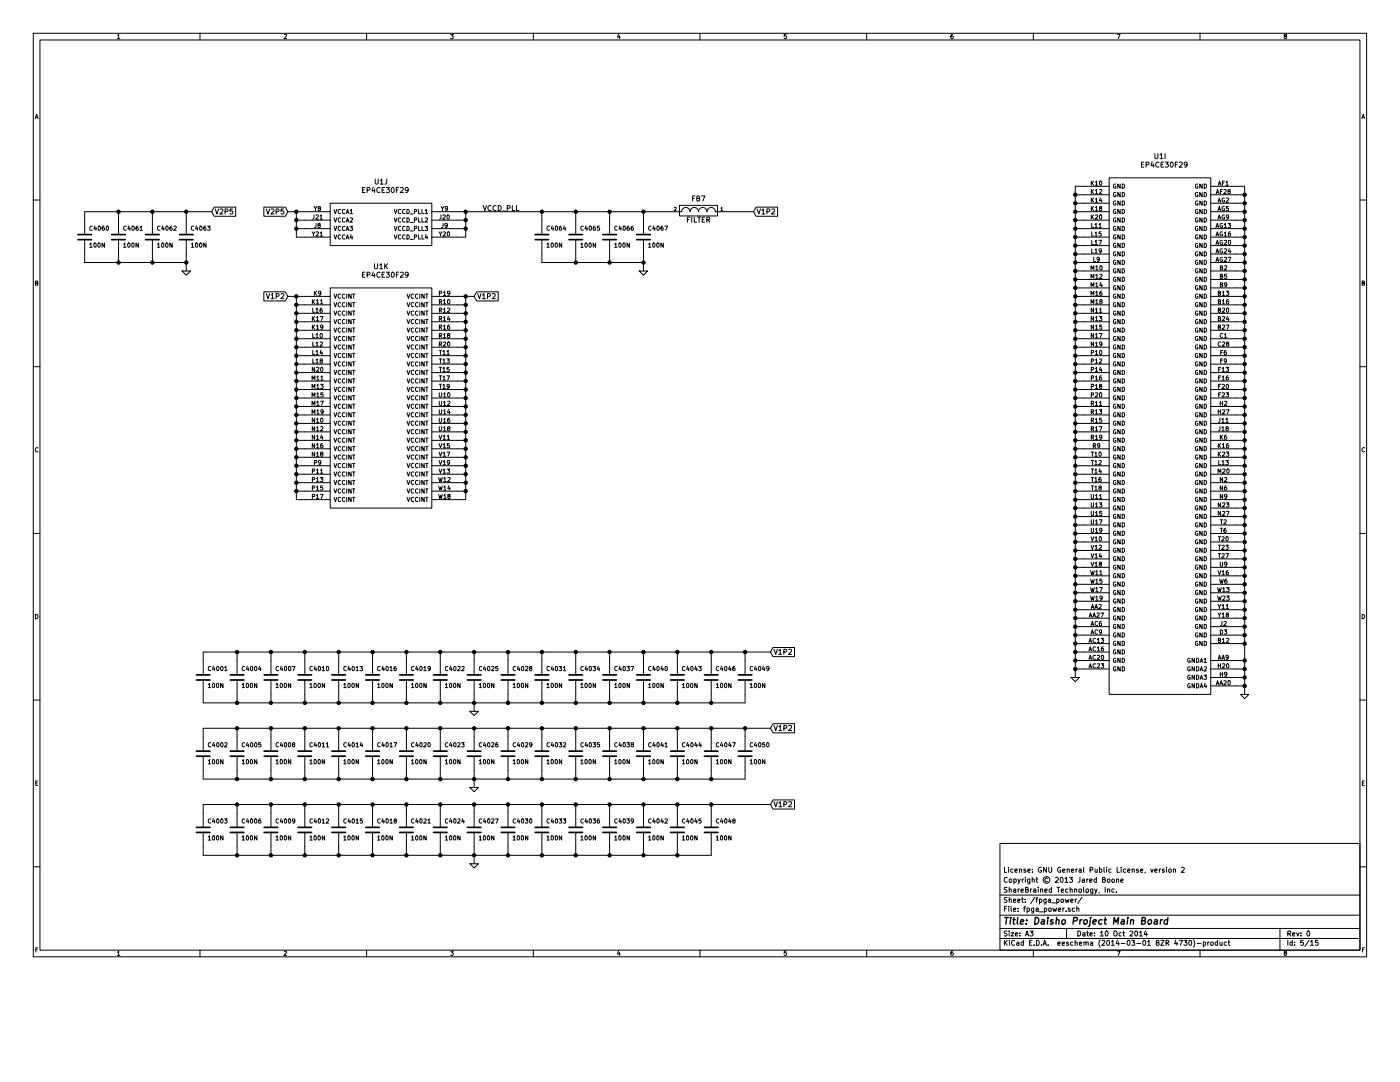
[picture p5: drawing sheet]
<svg xmlns="http://www.w3.org/2000/svg" width="279mm" height="216mm" viewBox="0 0 279 216" stroke-linecap="round" stroke-linejoin="round" font-family="sans-serif">
<g fill="none" stroke="#000" stroke-width=".2">
<path d="M6.6 6.6h266.1v184.3h-266.1zM8 8h263.4v181.6h-263.4zM23.4 7.1l.3-.3v.9M23.4 7.7h.5M39.9 6.6v1.4M56.7 6.9l.3-.1 .2 .3-.5 .6h.5M73.2 6.6v1.4M89.9 6.8h.6l-.3 .4 .3 .1-.1 .3h-.5M106.4 6.6v1.4M123.4 6.8l-.2 .6h.6M123.6 7.1v.6M139.7 6.6v1.4"/>
<path d="M156.9 6.8h-.4v.4h.4l.1 .3-.2 .2-.3-.1M173 6.6v1.4M190.2 6.8l-.4 .2v.5l.1 .2 .3-.1v-.4h-.3l-.1 .1M206.2 6.6v1.4M223 6.8h.5l-.3 .9M239.5 6.6v1.4M256.4 7.2l-.1-.2 .1-.2 .3 .1v.2a.33 .33 0 0 0-.3 .2 .33 .33 0 0 0 0 .4h.2l.2-.2-.2-.3M6.6 39.9h1.4M7 23.7l.3-.9 .3 .9M7.1 23.4h.4M72.4 37.9h.3M72.8 37.4h-.4v1h.4"/>
<path d="M73.3 38l.5-.1v-.4l-.5-.1v1M74.5 37.4l-.3 .7h.7M74.7 37.7v.7M74.9 35.7v.8l.2 .2 .4-.2v-.8M75.8 37.5a.45 .45 0 0 0-.6 .4 .45 .45 0 0 0 .6 .4M75.9 36l.3-.3v1M75.9 36.7h.6M76.3 37.9h.3M76.7 37.4h-.4v1h.4M77.1 37.4h.6l-.3 .4 .3 .2v.3l-.2 .1-.4-.1M77.2 35.7v.9l-.4 .1M78.2 37.5l.1-.1a.49 .49 0 0 1 .4 .5 .49 .49 0 0 1-.5 .5l-.1-.4z"/>
<path d="M79.1 37.9h.3M79.6 37.4h-.5v1M79.9 37.5l.4-.1 .2 .3-.6 .7h.6M81.5 37.9l-.2 .1-.4-.1v-.4l.4-.1a.64 .64 0 0 1-.1 1h-.2M138.2 39.6h.4M138.7 39.1h-.5v1M139.1 39.6l.4-.1 .1-.3-.5-.1v1h.4l.2-.3-.3-.2M140 39.1h.7l-.5 1M214.6 38.9h6.8M217.8 36.1v.9M217.8 37.8v.9M217.8 39.5v.9"/>
<path d="M217.9 36.5l.4 .5M217.9 38.2l.4 .5M217.9 39.9l.4 .5M218.3 36.1l-.5 .5M218.3 37.8l-.5 .5M218.3 39.5l-.5 .5M218.6 36.4l.2-.3v.9M218.6 38.1l.2-.3v.9M218.6 39.7l.2-.2v.9M218.6 37h.5M218.6 38.7h.5M219.4 37.9l.3-.1 .2 .3-.5 .6h.5"/>
<path d="M219.5 36.2l.1-.1a.4 .4 0 0 1 .3 .5 .4 .4 0 0 1-.4 .3zM219.6 39.5l-.2 .6h.5M219.8 39.8v.6M221.4 35.5h20.2v103.1h-20.2zM221.4 37.2h-6.8v98M222.7 36.8a.38 .38 0 0 0-.5 .3 .38 .38 0 0 0 .5 .4v-.3h-.1M222.7 38.4a.38 .38 0 0 0-.5 .4 .38 .38 0 0 0 .5 .4v-.3h-.1M223.6 36.7v.9l-.5-.9v.9M223.6 38.4v.9l-.5-.9v.9M224 36.7a.43 .43 0 0 1 .4 .4 .43 .43 0 0 1-.4 .5zM224 38.4a.43 .43 0 0 1 .4 .4 .43 .43 0 0 1-.4 .5zM227.8 32.8h.3"/>
<path d="M228.3 32.3h-.5v1.1h.5M228.7 32.9l.5-.1 .1-.4-.6-.1v1.1M229.9 32.3l-.2 .7h.6M230.2 32.7v.7M230.5 30.7v.8l.2 .2 .4-.2v-.8M231.3 32.4a.45 .45 0 0 0-.7 .4 .45 .45 0 0 0 .7 .5M231.5 30.9l.3-.2v1M231.5 31.7h.6M231.7 32.8h.4M232.2 32.3h-.5v1.1h.5M232.5 30.7v1M232.5 32.3h.7l-.4 .4 .4 .2-.1 .4-.1 .1-.5-.1"/>
<path d="M233.7 32.4l.1-.1a.49 .49 0 0 1 .4 .6 .49 .49 0 0 1-.5 .4l-.2-.3zM234.6 32.8h.3M235 32.3h-.4v1.1M235.4 32.4l.4-.1 .2 .3-.7 .8h.7M236.9 32.8l-.2 .2-.4-.2 .1-.4 .3-.1a.64 .64 0 0 1-.1 1.1h-.2M239 36.8a.38 .38 0 0 0-.4 .3 .38 .38 0 0 0 .5 .4v-.3h-.2M239 38.4a.38 .38 0 0 0-.4 .4 .38 .38 0 0 0 .5 .4v-.3h-.2M239.9 36.7v.9l-.5-.9v.9M239.9 38.4v.9l-.5-.9v.9M240.3 36.7a.43 .43 0 0 1 .5 .4 .43 .43 0 0 1-.5 .5zM240.3 38.4a.43 .43 0 0 1 .5 .4 .43 .43 0 0 1-.5 .5zM241.6 37.2h6.8v101.4"/>
<path d="M241.6 38.9h6.8M242.7 38.7l.3-.9 .3 .9M242.8 38.4h.4M243.1 37l.3-.9 .3 .9M243.2 36.7h.4M243.6 38.2h.2M244 37.8h-.4v.9M244 36.5h.3M244.3 37.9l.3-.1 .1 .3-.5 .6h.5M244.4 39.5a.38 .38 0 0 0-.5 .4 .38 .38 0 0 0 .5 .4v-.3h-.2M244.4 36.1h-.4v.9M244.7 36.4l.2-.3v.9"/>
<path d="M244.7 37h.4M244.7 39.6l.3-.1 .2 .2-.5 .7h.5M245.2 38.2l-.1-.2 .1-.2 .3 .1v.2a.35 .35 0 0 0-.4 .1 .35 .35 0 0 0 0 .4h.4l-.1-.4M271.4 39.9h1.3M271.8 23.7l.3-.9 .3 .9M271.9 23.4h.4M7.1 56.5l.4-.1v-.3h-.4v.8h.3l.2-.3-.2-.1M16.9 47.8v4.6h20.3M17.9 48.7l.2-.2v.8M17.9 49.3h.5M18.4 45.2a.37 .37 0 0 0-.5 .3 .37 .37 0 0 0 .5 .4M18.8 48.6l.1-.1a.4 .4 0 0 1 .3 .4 .4 .4 0 0 1-.4 .4z"/>
<path d="M18.9 45.1l-.1 .6h.5M19.1 45.4v.6M19.6 48.6l.1-.1a.4 .4 0 0 1 .3 .4 .4 .4 0 0 1-.3 .4zM19.6 45.2l.2-.1a.4 .4 0 0 1 .3 .4 .4 .4 0 0 1-.4 .4zM20.8 45.1l-.4 .2v.5l.1 .2 .3-.1v-.4l-.3-.1-.1 .2M20.9 48.5v.8l-.5-.8v.8M21.3 45.2l.1-.1a.4 .4 0 0 1 .3 .4 .4 .4 0 0 1-.4 .4zM23.7 42.2v4.6M23.7 47.8v4.6M24.7 48.7l.2-.2v.8M24.7 49.3h.4M25.2 45.2a.37 .37 0 0 0-.5 .3 .37 .37 0 0 0 .5 .4"/>
<path d="M25.5 48.6l.2-.1a.4 .4 0 0 1 .3 .4 .4 .4 0 0 1-.4 .4zM25.7 45.1l-.2 .6h.5M25.9 45.4v.6M26.4 48.6l.1-.1a.4 .4 0 0 1 .3 .4 .4 .4 0 0 1-.4 .4zM26.4 45.2l.1-.1a.4 .4 0 0 1 .3 .4 .4 .4 0 0 1-.4 .4zM27.5 45.1l-.3 .2-.1 .5 .2 .2 .3-.1-.1-.4-.2-.1-.2 .2M27.6 48.5v.8l-.5-.8v.8M27.9 45.4l.3-.3v.9M27.9 46h.5M30.4 42.2v4.6M30.4 47.8v4.6M31.4 48.7l.3-.2v.8"/>
<path d="M31.4 49.3h.5M31.9 45.2a.37 .37 0 0 0-.5 .3 .37 .37 0 0 0 .5 .4M32.3 48.6l.1-.1a.4 .4 0 0 1 .3 .4 .4 .4 0 0 1-.3 .4zM32.5 45.1l-.2 .6h.5M32.7 45.4v.6M33.1 48.6l.1-.1a.4 .4 0 0 1 .3 .4 .4 .4 0 0 1-.3 .4zM33.2 45.2l.1-.1a.4 .4 0 0 1 .3 .4 .4 .4 0 0 1-.4 .4zM34.3 45.1l-.4 .2v.5l.1 .2 .3-.1v-.4l-.3-.1-.1 .2M34.4 48.5v.8l-.5-.8v.8M34.7 45.2l.3-.1 .2 .3-.5 .6h.5M36.3 54.1h1.7l-.8 .8zM37.2 42.2v4.6"/>
<path d="M37.2 47.8v6.3M38.2 48.7l.2-.2v.8M38.2 49.3h.5M38.7 45.2a.37 .37 0 0 0-.5 .3 .37 .37 0 0 0 .5 .4M39.1 48.6l.1-.1a.4 .4 0 0 1 .3 .4 .4 .4 0 0 1-.4 .4zM39.2 45.1l-.2 .6h.5M39.4 45.4v.6M39.9 48.6l.1-.1a.4 .4 0 0 1 .3 .4 .4 .4 0 0 1-.4 .4zM39.9 45.2l.1-.1a.4 .4 0 0 1 .3 .4 .4 .4 0 0 1-.3 .4zM41 45.1l-.3 .2v.5l.1 .2 .3-.1-.1-.4-.2-.1-.1 .2M41.1 48.5v.8l-.4-.8v.8M41.4 45.1h.5l-.2 .3 .2 .1v.4h-.5"/>
<path d="M42.2 42.2h-25.3v4.6M42.8 41.3h4.2v1.9h-4.2l-.6-1zM43 41.7l.3 1 .3-1M43.9 41.8l.4-.1 .2 .3-.6 .7h.6M44.9 42.2h.5l.1-.4-.6-.1v1M46.4 41.7h-.5v.5l.5-.1 .1 .4-.2 .2-.4-.1M52.7 41.3h4.2l.6 .9-.6 1h-4.2zM52.7 58.2h4.2l.6 .9-.6 1h-4.2zM53.1 41.7l.4 1 .3-1M53.1 58.6l.4 1 .3-1M54.1 41.8l.4-.1 .2 .3-.6 .7h.6M54.1 58.9l.3-.3v1"/>
<path d="M54.1 59.6h.6M55.1 42.2h.5v-.4l-.5-.1v1M55.1 59.1h.5v-.4l-.5-.1v1M56.1 58.7l.4-.1 .2 .3-.7 .7h.7M56.6 41.7h-.5v.5l.5-.1 .1 .4-.2 .2-.4-.1M57.5 42.2h8.4M57.5 59.1h8.4M59.1 45.6h6.8M59.1 42.2v5.1h6.8M59.1 43.9h6.8M59.1 59.1v40.6h6.8M62.3 46.3l.3 .4 .2-.4"/>
<path d="M62.3 59.8v.8M62.6 46.7v.4M62.7 42.9l-.1 .7-.2 .1M62.7 41.2l.3 .4 .2-.4M62.7 58.1v.8M62.8 59.8l-.5 .5M62.9 58.4l.3 .5M63 41.6v.4M63 43l.4-.1 .1 .2-.5 .6h.5M63.1 44.6l-.1 .7-.2 .1M63.1 46.3h.3l.2 .2-.6 .6h.6M63.2 58.1l-.5 .5"/>
<path d="M63.6 44.9l-.2-.1 .2-.2h.3v.2a.35 .35 0 0 0-.4 .2 .35 .35 0 0 0 0 .3h.4l-.1-.4M63.7 41.6l-.2-.2 .2-.2 .2 .1v.2a.35 .35 0 0 0-.3 .1 .35 .35 0 0 0-.1 .4h.4l-.1-.4M63.9 43.1l.2-.2v.8M63.9 43.7h.4M63.9 46.5l.2-.2v.8M63.9 47.1h.5M64 58.4l-.1 .2h-.3v-.4l.3-.1 .1 .1v.5l-.4 .2M65.9 40.6h20.3v8.4h-20.3zM65.9 57.5h20.3v43.9h-20.3zM66.7 45.2l.2 .8 .3-.8M66.7 41.8l.2 .8 .3-.8M66.7 43.5l.2 .8 .3-.8"/>
<path d="M66.7 46.9l.2 .8 .3-.8M66.7 58.7l.2 .8 .3-.8M68 45.2a.37 .37 0 0 0-.5 .4 .37 .37 0 0 0 .5 .3M68 41.9a.37 .37 0 0 0-.5 .3 .37 .37 0 0 0 .5 .3M68 43.5a.37 .37 0 0 0-.5 .4 .37 .37 0 0 0 .5 .3M68 46.9a.37 .37 0 0 0-.5 .4 .37 .37 0 0 0 .5 .3M68 58.8a.37 .37 0 0 0-.5 .3 .37 .37 0 0 0 .5 .3M68.8 45.2a.37 .37 0 0 0-.5 .4 .37 .37 0 0 0 .5 .3M68.8 41.9a.37 .37 0 0 0-.5 .3 .37 .37 0 0 0 .5 .3M68.8 43.5a.37 .37 0 0 0-.5 .4 .37 .37 0 0 0 .5 .3M68.8 46.9a.37 .37 0 0 0-.5 .4 .37 .37 0 0 0 .5 .3M68.8 58.8a.37 .37 0 0 0-.5 .3 .37 .37 0 0 0 .5 .3"/>
<path d="M69.1 46l.2-.8 .3 .8M69.1 42.6l.2-.8 .3 .8M69.1 44.3l.2-.8 .3 .8M69.1 47.7l.2-.8 .3 .8M69.2 45.8h.4M69.2 42.4h.4M69.2 44.1h.4M69.2 47.4h.4M69.2 58.7v.8M69.8 45.2h.6l-.3 .3 .2 .1v.3h-.5M69.9 42l.2-.2v.8M69.9 43.5h.3l.2 .2-.6 .6h.6"/>
<path d="M69.9 42.6h.5M70.1 46.8l-.2 .6h.5M70.1 58.7v.8l-.5-.8v.8M70.3 47.1v.6M70.4 58.7h.4M70.6 58.7v.8M72.4 54.8h.3M72.8 54.3h-.4v1h.4M73.3 54.8h.5v-.4l-.5-.1v1M74.5 54.3l-.3 .7h.7M74.7 54.6v.7M74.8 52.6v.8l.2 .2 .3-.2v-.8"/>
<path d="M75.8 52.9l.3-.3v1M75.8 53.6h.6M75.8 54.4a.45 .45 0 0 0-.6 .4 .45 .45 0 0 0 .6 .4M76.3 54.8h.3M76.7 54.3h-.4v1h.4M76.8 52.6v1M76.9 53.1l.5 .5M77.1 54.3h.6l-.3 .4 .3 .2v.3l-.2 .1-.4-.1M77.4 52.6l-.6 .6M78.2 54.4l.1-.1a.49 .49 0 0 1 .4 .5 .49 .49 0 0 1-.5 .5l-.1-.4zM78.7 45.2l.2 .8 .3-.8M78.7 41.8l.2 .8 .3-.8"/>
<path d="M78.7 43.5l.2 .8 .3-.8M78.7 46.9l.2 .8 .3-.8M79.1 54.8h.3M79.6 54.3h-.5v1M79.9 54.4l.4-.1 .2 .3-.6 .7h.6M80 45.2a.37 .37 0 0 0-.5 .4 .37 .37 0 0 0 .5 .3M80 41.9a.37 .37 0 0 0-.5 .3 .37 .37 0 0 0 .5 .3M80 43.5a.37 .37 0 0 0-.5 .4 .37 .37 0 0 0 .5 .3M80 46.9a.37 .37 0 0 0-.5 .4 .37 .37 0 0 0 .5 .3M80.8 45.2a.37 .37 0 0 0-.5 .4 .37 .37 0 0 0 .5 .3M80.8 41.9a.37 .37 0 0 0-.5 .3 .37 .37 0 0 0 .5 .3M80.8 43.5a.37 .37 0 0 0-.5 .4 .37 .37 0 0 0 .5 .3"/>
<path d="M80.8 46.9a.37 .37 0 0 0-.5 .4 .37 .37 0 0 0 .5 .3M81.2 45.2a.43 .43 0 0 1 .5 .4 .43 .43 0 0 1-.5 .4zM81.2 41.8a.43 .43 0 0 1 .5 .4 .43 .43 0 0 1-.5 .4zM81.2 43.5a.43 .43 0 0 1 .5 .4 .43 .43 0 0 1-.5 .4zM81.2 46.9a.43 .43 0 0 1 .5 .4 .43 .43 0 0 1-.5 .4zM81.2 58.7l.3 .8 .3-.8M81.5 54.7l-.2 .2-.4-.2v-.3l.4-.1a.64 .64 0 0 1-.1 1h-.2M81.9 42.7h.6M81.9 46.1h.6M81.9 44.4h.6M81.9 47.8h.6M82.6 58.8a.37 .37 0 0 0-.6 .3 .37 .37 0 0 0 .6 .3"/>
<path d="M82.7 45.6h.4v-.4h-.4v.8M82.7 42.2h.4v-.3l-.4-.1v.8M82.7 43.9h.4v-.4h-.4v.8M82.7 47.3l.4-.1v-.3h-.4v.8M83.4 58.8a.37 .37 0 0 0-.5 .3 .37 .37 0 0 0 .5 .3M83.5 45.2v.8h.4M83.5 41.8v.8h.4M83.5 43.5v.8h.4M83.5 46.9v.8h.4M83.8 58.7v.8M84.2 45.2v.8h.4M84.2 41.8v.8h.4"/>
<path d="M84.2 43.5v.8h.4M84.2 46.9v.8h.4M84.7 58.7v.8l-.5-.8v.8M84.8 45.2h.5l-.3 .3 .3 .1v.3h-.5M84.9 42l.2-.2v.8M84.9 43.5h.3l.1 .2-.5 .6h.5M84.9 42.6h.4M84.9 58.7h.5M85 46.8l-.1 .6h.5M85.2 58.7v.8M85.2 47.1v.6M86.2 42.2h49.8a.84 .84 0 0 1 .9-.8 .84 .84 0 0 1 .8 .8 .84 .84 0 0 1 .9-.8 .84 .84 0 0 1 .8 .8 .84 .84 0 0 1 .8-.8 .84 .84 0 0 1 .9 .8 .84 .84 0 0 1 .8-.8 .84 .84 0 0 1 .9 .8h7.6"/>
<path d="M86.2 45.6h6.7M86.2 43.9h6.7M86.2 59.1h8.4M87.6 46.3l.3 .4 .3-.4M87.7 58.5h.4v-.3l-.4-.1v.8M87.9 46.7v.4M88 42.9v.7l-.3 .1M88 41.2l.3 .4 .3-.4M88.3 41.6v.4M88.4 43l.3-.1 .2 .2-.6 .6h.6M88.4 44.6v.7l-.3 .1M88.4 46.3h.4l.1 .2-.5 .6h.5"/>
<path d="M88.5 58.3l.2-.2v.8M88.5 58.9h.5M89.3 44.9l-.2 .2-.2-.1-.1-.4h.3l.2 .1-.1 .5-.3 .2M89.3 43l.1-.1a.4 .4 0 0 1 .3 .4 .4 .4 0 0 1-.4 .4zM89.3 41.6l-.1 .1h-.3v-.4l.3-.1 .1 .1v.5l-.4 .2M89.3 46.3h.1a.4 .4 0 0 1 .3 .4 .4 .4 0 0 1-.3 .4zM89.4 59.9l.1-.1a.4 .4 0 0 1 .3 .4 .4 .4 0 0 1-.4 .4zM89.8 58.4l-.2 .2h-.2l-.1-.4 .3-.1 .2 .1-.1 .5-.3 .2M92.9 42.2v5.1h-6.7M92.9 59.1v40.6h-6.7M95.1 58.2h4.3v1.9h-4.3l-.5-1zM95.3 58.6l.4 1 .3-1"/>
<path d="M96.3 58.9l.3-.3v1M96.3 59.6h.6M96.4 41l.4 1 .3-1M97.3 59.1h.5v-.4l-.5-.1v1M98 41.1a.45 .45 0 0 0-.6 .4 .45 .45 0 0 0 .6 .4M98.3 58.7l.3-.1 .3 .3-.7 .7h.7M99 41.1a.45 .45 0 0 0-.6 .4 .45 .45 0 0 0 .6 .4M99.4 41a.51 .51 0 0 1 .6 .5 .51 .51 0 0 1-.6 .5zM100.2 42.1h.8M101.2 41.6l.5-.1 .1-.4-.6-.1v1M102.2 41v1h.5M103.1 41v1h.5"/>
<path d="M108.1 42.2v4.6M108.1 47.8v4.6h20.3M109.2 48.7l.2-.2v.8M109.2 49.3h.4M109.7 45.2a.37 .37 0 0 0-.5 .3 .37 .37 0 0 0 .5 .4M110 48.6l.2-.1a.4 .4 0 0 1 .3 .4 .4 .4 0 0 1-.4 .4zM110.2 45.1l-.2 .6h.5M110.4 45.4v.6M110.8 48.6l.2-.1a.4 .4 0 0 1 .3 .4 .4 .4 0 0 1-.4 .4zM110.9 45.2l.1-.1a.4 .4 0 0 1 .3 .4 .4 .4 0 0 1-.4 .4zM112 45.1l-.3 .2-.1 .5 .2 .2 .3-.1-.1-.4-.2-.1-.2 .2M112.1 48.5v.8l-.5-.8v.8"/>
<path d="M112.6 45.1l-.2 .6h.5M112.8 45.4v.6M114.9 42.2v4.6M114.9 47.8v4.6M115.9 48.7l.3-.2v.8M115.9 49.3h.5M116.4 45.2a.37 .37 0 0 0-.5 .3 .37 .37 0 0 0 .5 .4M116.8 48.6l.1-.1a.4 .4 0 0 1 .3 .4 .4 .4 0 0 1-.4 .4zM116.9 45.1l-.1 .6h.5M117.2 45.4v.6M117.6 48.6l.1-.1a.4 .4 0 0 1 .3 .4 .4 .4 0 0 1-.3 .4zM117.6 45.2l.2-.1a.4 .4 0 0 1 .3 .4 .4 .4 0 0 1-.4 .4z"/>
<path d="M118.8 45.1l-.4 .2v.5l.1 .2 .3-.1v-.4l-.3-.1-.1 .2M118.9 48.5v.8l-.5-.8v.8M119.6 45.1h-.4v.4h.4v.4h-.4M121.7 42.2v4.6M121.7 47.8v4.6M122.7 48.7l.2-.2v.8M122.7 49.3h.4M123.2 45.2a.37 .37 0 0 0-.5 .3 .37 .37 0 0 0 .5 .4M123.6 48.6l.1-.1a.4 .4 0 0 1 .3 .4 .4 .4 0 0 1-.4 .4zM123.7 45.1l-.2 .6h.5M123.9 45.4v.6M124.4 48.6l.1-.1a.4 .4 0 0 1 .3 .4 .4 .4 0 0 1-.4 .4z"/>
<path d="M124.4 45.2l.1-.1a.4 .4 0 0 1 .3 .4 .4 .4 0 0 1-.3 .4zM125.5 45.1l-.3 .2-.1 .5 .2 .2 .3-.1-.1-.4-.2-.1-.2 .2M125.6 48.5v.8l-.5-.8v.8M126.3 45.1l-.3 .2v.5l.1 .2 .3-.1-.1-.4-.2-.1-.1 .2M127.6 54.1h1.7l-.9 .8zM128.4 42.2v4.6M128.4 47.8v6.3M129.4 48.7l.3-.2v.8M129.4 49.3h.5M129.9 45.2a.37 .37 0 0 0-.5 .3 .37 .37 0 0 0 .5 .4M130.3 48.6l.1-.1a.4 .4 0 0 1 .3 .4 .4 .4 0 0 1-.3 .4zM130.5 45.1l-.2 .6h.5"/>
<path d="M130.7 45.4v.6M131.1 48.6l.1-.1a.4 .4 0 0 1 .4 .4 .4 .4 0 0 1-.4 .4zM131.2 45.2l.1-.1a.4 .4 0 0 1 .3 .4 .4 .4 0 0 1-.4 .4zM132.3 45.1l-.4 .2v.5l.2 .2 .2-.1v-.4l-.2-.1-.2 .2M132.4 48.5v.8l-.5-.8v.8M132.7 45.1h.5l-.3 .9M134.6 41.4h.2l.1 .2-.4 .4h.4M135.6 41h7.6v2.1h-7.6zM137.2 43.8h.3M137.7 43.3h-.5v1M138.1 43.3v1M138.5 43.3v1h.5"/>
<path d="M139.2 43.3h.6M139.5 43.3v1M140.1 43.8h.4M140.6 43.3h-.5v1h.5M141.1 43.9l.5-.1v-.4l-.5-.1v1M141.3 43.9l.4 .4M143.9 41.6l.2-.2v.6M143.9 42h.3M150.9 41.3h4.3v1.9h-4.3l-.5-1zM151.1 41.7l.3 1 .4-1M152 42l.3-.3v1M152 42.7h.6"/>
<path d="M153.1 42.2h.4l.1-.4-.5-.1v1M154 41.8l.4-.1 .2 .3-.6 .7h.6M214.6 42.2h6.8M214.6 52.4h6.8M214.6 45.6h6.8M214.6 47.3h6.8M214.6 43.9h6.8M214.6 59.1h6.8M214.6 57.5h6.8M214.6 55.8h6.8M214.6 54.1h6.8M214.6 50.7h6.8"/>
<path d="M214.6 49h6.8M214.6 40.6h6.8M217.7 53.9v-.9l.3 .6 .3-.6v.9M217.7 55.6v-.9l.3 .6 .3-.6v.9M217.7 57.2v-.8l.3 .6 .3-.6v.8M217.7 58.9v-.8l.3 .6 .3-.6v.8M217.8 41.2v.8M217.8 42.9v.8M217.9 44.6v.8h.4M217.9 46.3v.8h.4M217.9 48v.8h.4M217.9 49.6v.9h.4"/>
<path d="M217.9 43.2l.4 .5M217.9 41.6l.4 .4M218.3 42.9l-.5 .5M218.3 41.2l-.5 .5M218.3 51.3v.9h.4M218.5 44.8l.3-.2v.8M218.5 46.5l.3-.2v.8M218.5 48.2l.3-.2v.8M218.5 49.9l.3-.3v.9M218.5 45.4h.5M218.5 47.1h.5M218.5 48.8h.5"/>
<path d="M218.5 50.5h.5M218.6 43l.3-.1 .2 .2-.5 .6h.5M218.6 41.4l.2-.2v.8M218.6 42h.5M218.6 40.4h.5M218.7 53.3l.2-.3v.9M218.7 55l.2-.3v.9M218.7 56.6l.2-.2v.8M218.7 58.3l.2-.2v.8M218.7 53.9h.4M218.7 55.6h.4M218.7 58.9h.4"/>
<path d="M218.7 57.2h.4M219.3 48h.5l-.3 .8M219.3 44.8l.3-.2v.8M219.3 45.4h.5M219.4 51.7l-.2 .2-.2-.1v-.4l.2-.1 .2 .2v.5l-.4 .2M219.5 43l.1-.1a.4 .4 0 0 1 .3 .4 .4 .4 0 0 1-.4 .4zM219.5 54.8l.3-.1 .2 .3-.6 .6h.6M219.5 53.1l.2-.1a.4 .4 0 0 1 .3 .5 .4 .4 0 0 1-.4 .3zM219.6 41.6l-.2-.2 .2-.2 .3 .1v.2a.35 .35 0 0 0-.4 .1 .35 .35 0 0 0-.1 .4h.5l-.2-.4M219.7 56.4l-.2 .6h.5M219.8 46.3h-.4l-.1 .4h.5v.3h-.5M219.8 50l-.1 .2-.3-.1v-.4l.3-.1 .1 .2v.5l-.4 .2"/>
<path d="M219.9 58.1l-.4 .2v.5l.1 .1h.3v-.5h-.3l-.1 .2M219.9 56.7v.5M222.7 52a.38 .38 0 0 0-.5 .3 .38 .38 0 0 0 .5 .4v-.3h-.1M222.7 53.6a.38 .38 0 0 0-.5 .4 .38 .38 0 0 0 .5 .4v-.3h-.1M222.7 43.5a.38 .38 0 0 0-.5 .4 .38 .38 0 0 0 .5 .3v-.2h-.1M222.7 45.2a.38 .38 0 0 0-.5 .4 .38 .38 0 0 0 .5 .3v-.3h-.1M222.7 55.3a.38 .38 0 0 0-.5 .4 .38 .38 0 0 0 .5 .4v-.3h-.1M222.7 40.1a.38 .38 0 0 0-.5 .4 .38 .38 0 0 0 .5 .4v-.3h-.1M222.7 57a.38 .38 0 0 0-.5 .4 .38 .38 0 0 0 .5 .4v-.3h-.1M222.7 46.9a.38 .38 0 0 0-.5 .4 .38 .38 0 0 0 .5 .3v-.3h-.1M222.7 58.7a.38 .38 0 0 0-.5 .4 .38 .38 0 0 0 .5 .3v-.2h-.1M222.7 48.6a.38 .38 0 0 0-.5 .4 .38 .38 0 0 0 .5 .3v-.3h-.1"/>
<path d="M222.7 41.8a.38 .38 0 0 0-.5 .4 .38 .38 0 0 0 .5 .3v-.2h-.1M222.7 50.3a.38 .38 0 0 0-.5 .4 .38 .38 0 0 0 .5 .3v-.3h-.1M223.6 51.9v.9l-.5-.9v.9M223.6 53.6v.9l-.5-.9v.9M223.6 43.5v.8l-.5-.8v.8M223.6 45.2v.8l-.5-.8v.8M223.6 55.3v.9l-.5-.9v.9M223.6 40.1v.8l-.5-.8v.8M223.6 57v.8l-.5-.8v.8M223.6 46.9v.8l-.5-.8v.8M223.6 58.7v.8l-.5-.8v.8M223.6 48.5v.9l-.5-.9v.9"/>
<path d="M223.6 41.8v.8l-.5-.8v.8M223.6 50.2v.9l-.5-.9v.9M224 51.9a.43 .43 0 0 1 .4 .4 .43 .43 0 0 1-.4 .5zM224 53.6a.43 .43 0 0 1 .4 .4 .43 .43 0 0 1-.4 .5zM224 43.5a.43 .43 0 0 1 .4 .4 .43 .43 0 0 1-.4 .4zM224 45.2a.43 .43 0 0 1 .4 .4 .43 .43 0 0 1-.4 .4zM224 55.3a.43 .43 0 0 1 .4 .4 .43 .43 0 0 1-.4 .5zM224 40.1a.43 .43 0 0 1 .4 .4 .43 .43 0 0 1-.4 .4zM224 57a.43 .43 0 0 1 .4 .4 .43 .43 0 0 1-.4 .4zM224 46.9a.43 .43 0 0 1 .4 .4 .43 .43 0 0 1-.4 .4zM224 58.7a.43 .43 0 0 1 .4 .4 .43 .43 0 0 1-.4 .4zM224 48.5a.43 .43 0 0 1 .4 .5 .43 .43 0 0 1-.4 .4z"/>
<path d="M224 41.8a.43 .43 0 0 1 .4 .4 .43 .43 0 0 1-.4 .4zM224 50.2a.43 .43 0 0 1 .4 .5 .43 .43 0 0 1-.4 .4zM239 53.6a.38 .38 0 0 0-.4 .4 .38 .38 0 0 0 .5 .4v-.3h-.2M239 55.3a.38 .38 0 0 0-.4 .4 .38 .38 0 0 0 .5 .4v-.3h-.2M239 57a.38 .38 0 0 0-.4 .4 .38 .38 0 0 0 .5 .4v-.3h-.2M239 40.1a.38 .38 0 0 0-.4 .4 .38 .38 0 0 0 .5 .4v-.3h-.2M239 58.7a.38 .38 0 0 0-.4 .4 .38 .38 0 0 0 .5 .3v-.2h-.2M239 41.8a.38 .38 0 0 0-.4 .4 .38 .38 0 0 0 .5 .3v-.2h-.2M239 43.5a.38 .38 0 0 0-.4 .4 .38 .38 0 0 0 .5 .3v-.2h-.2M239 48.6a.38 .38 0 0 0-.4 .4 .38 .38 0 0 0 .5 .3v-.3h-.2M239 45.2a.38 .38 0 0 0-.4 .4 .38 .38 0 0 0 .5 .3v-.3h-.2M239 50.3a.38 .38 0 0 0-.4 .4 .38 .38 0 0 0 .5 .3v-.3h-.2"/>
<path d="M239 46.9a.38 .38 0 0 0-.4 .4 .38 .38 0 0 0 .5 .3v-.3h-.2M239 52a.38 .38 0 0 0-.4 .3 .38 .38 0 0 0 .5 .4v-.3h-.2M239.9 53.6v.9l-.5-.9v.9M239.9 55.3v.9l-.5-.9v.9M239.9 57v.8l-.5-.8v.8M239.9 40.1v.8l-.5-.8v.8M239.9 58.7v.8l-.5-.8v.8M239.9 41.8v.8l-.5-.8v.8M239.9 43.5v.8l-.5-.8v.8M239.9 48.5v.9l-.5-.9v.9M239.9 45.2v.8l-.5-.8v.8M239.9 50.2v.9l-.5-.9v.9"/>
<path d="M239.9 46.9v.8l-.5-.8v.8M239.9 51.9v.9l-.5-.9v.9M240.3 53.6a.43 .43 0 0 1 .5 .4 .43 .43 0 0 1-.5 .5zM240.3 55.3a.43 .43 0 0 1 .5 .4 .43 .43 0 0 1-.5 .5zM240.3 57a.43 .43 0 0 1 .5 .4 .43 .43 0 0 1-.5 .4zM240.3 40.1a.43 .43 0 0 1 .5 .4 .43 .43 0 0 1-.5 .4zM240.3 58.7a.43 .43 0 0 1 .5 .4 .43 .43 0 0 1-.5 .4zM240.3 41.8a.43 .43 0 0 1 .5 .4 .43 .43 0 0 1-.5 .4zM240.3 43.5a.43 .43 0 0 1 .5 .4 .43 .43 0 0 1-.5 .4zM240.3 48.5a.43 .43 0 0 1 .5 .5 .43 .43 0 0 1-.5 .4zM240.3 45.2a.43 .43 0 0 1 .5 .4 .43 .43 0 0 1-.5 .4zM240.3 50.2a.43 .43 0 0 1 .5 .5 .43 .43 0 0 1-.5 .4z"/>
<path d="M240.3 46.9a.43 .43 0 0 1 .5 .4 .43 .43 0 0 1-.5 .4zM240.3 51.9a.43 .43 0 0 1 .5 .4 .43 .43 0 0 1-.5 .5zM241.6 42.2h6.8M241.6 52.4h6.8M241.6 45.6h6.8M241.6 47.3h6.8M241.6 43.9h6.8M241.6 59.1h6.8M241.6 57.5h6.8M241.6 55.8h6.8M241.6 54.1h6.8M241.6 50.7h6.8"/>
<path d="M241.6 49h6.8M241.6 40.6h6.8M242.7 48.8l.2-.8 .3 .8M242.7 45.4l.2-.8 .3 .8M242.7 50.5l.2-.9 .3 .9M242.7 47.1l.2-.8 .3 .8M242.7 52.2l.2-.9 .3 .9M242.7 48.5h.4M242.7 45.2h.4M242.7 50.2h.4M242.7 46.9h.4M242.7 51.9h.4"/>
<path d="M243.1 40.4l.2-.9 .3 .9M243.1 42l.2-.8 .3 .8M243.1 43.7l.2-.8 .3 .8M243.1 58.5l.4-.1v-.2l-.4-.1v.8h.4l.1-.2-.2-.2M243.2 40.1h.3M243.2 41.8h.3M243.2 43.5h.3M243.5 53.4l.4-.1v-.2l-.4-.1v.9h.4l.1-.3-.2-.2M243.5 55.1l.4-.1v-.2l-.4-.1v.9h.4l.1-.3-.2-.2M243.5 56.8l.4-.1v-.2l-.4-.1v.8h.4l.1-.2-.2-.2M243.9 58.3l.3-.2v.8M243.9 48a.38 .38 0 0 0-.4 .4 .38 .38 0 0 0 .5 .3v-.3h-.2"/>
<path d="M243.9 44.6a.38 .38 0 0 0-.4 .4 .38 .38 0 0 0 .5 .3v-.3h-.2M243.9 49.7a.38 .38 0 0 0-.4 .4 .38 .38 0 0 0 .5 .3v-.3h-.2M243.9 46.3a.38 .38 0 0 0-.4 .4 .38 .38 0 0 0 .5 .3v-.3h-.2M243.9 51.4a.38 .38 0 0 0-.4 .4 .38 .38 0 0 0 .5 .3v-.3h-.2M243.9 58.9h.5M244.3 48h.3l.2 .2-.5 .6h.5M244.3 44.8l.3-.2v.8M244.3 49.7l.3-.1 .2 .3-.5 .6h.5M244.3 46.5l.3-.2v.8M244.3 51.4l.3-.1 .2 .3-.5 .6h.5M244.3 45.4h.5M244.3 47.1h.5"/>
<path d="M244.4 53.1l.3-.1 .1 .3-.5 .6h.5M244.4 41.2a.38 .38 0 0 0-.5 .4 .38 .38 0 0 0 .5 .4v-.3h-.2M244.4 42.9a.38 .38 0 0 0-.5 .4 .38 .38 0 0 0 .5 .3v-.2h-.2M244.7 58.1h.5l-.3 .3 .3 .1v.4h-.5M244.8 54.7h-.4v.4h.4v.4h-.4M244.8 56.8l-.1 .1h-.3v-.4l.3-.1 .1 .2v.4l-.4 .2M245.1 44.6h.5l-.3 .3 .3 .1v.3h-.5M245.1 51.3h.5l-.3 .9M245.1 59.8l-.3 .2v.5l.1 .1 .3-.1-.1-.4h-.2l-.1 .2M245.2 41.2h-.4l-.1 .4h.5v.4h-.5M245.2 43.2l-.2 .2h-.2v-.4l.2-.1 .2 .1v.5l-.4 .2M245.2 48h.1a.4 .4 0 0 1 .3 .4 .4 .4 0 0 1-.3 .3z"/>
<path d="M245.3 49.6l-.2 .6h.5M245.5 46.3l-.3 .2-.1 .4 .2 .2 .3-.1-.1-.4h-.2l-.2 .1M245.5 49.9v.6M271.8 56.5l.4-.1 .1-.3h-.5v.8h.4l.1-.3-.2-.1M6.6 73.2h1.4M59.1 79.4h6.8M59.1 77.7h6.8M59.1 76h6.8M59.1 74.3h6.8M59.1 72.7h6.8M59.1 71h6.8M59.1 69.3h6.8"/>
<path d="M59.1 67.6h6.8M59.1 65.9h6.8M59.1 64.2h6.8M59.1 62.5h6.8M59.1 60.8h6.8M62.3 75.8v-.8l.3 .6 .2-.6v.8M62.3 77.5v-.8l.3 .6 .2-.6v.8M62.3 79.2v-.8l.3 .6 .2-.6v.8M62.3 63.2v.8M62.3 64.9v.8M62.4 66.5v.9h.4M62.4 68.2v.9h.4"/>
<path d="M62.4 69.9v.9h.4M62.4 61.5v.8h.4M62.4 71.6v.9h.4M62.5 60.1l.3 .5M62.5 63.5l.3 .5M62.5 65.2l.3 .5M62.8 73.3v.8l-.5-.8v.8M62.8 63.2l-.5 .4M62.8 64.9l-.5 .4M63.1 66.8l.2-.3v.9M63.1 68.5l.2-.3v.9M63.1 70.2l.2-.3v.9"/>
<path d="M63.1 61.7l.2-.2v.8M63.1 71.8l.2-.2v.9M63.1 67.4h.4M63.1 70.8h.4M63.1 62.3h.4M63.1 72.5h.4M63.1 69.1h.4M63.1 60l.3-.2v.8M63.1 63.4l.3-.2v.8M63.1 65.1l.3-.2v.8M63.1 64h.5M63.1 65.7h.5"/>
<path d="M63.1 60.6h.5M63.2 73.4l.3-.1 .1 .2-.5 .6h.5M63.2 75.2l.2-.2v.8M63.2 76.9l.2-.2v.8M63.2 78.6l.2-.2v.8M63.2 75.8h.5M63.2 77.5h.5M63.2 79.2h.5M63.9 68.3l.3-.1 .1 .3-.5 .6h.5M63.9 63.2h.6l-.4 .8M63.9 66.6l.2-.1a.4 .4 0 0 1 .3 .5 .4 .4 0 0 1-.4 .3zM64 60l.2-.2v.8"/>
<path d="M64 60.6h.4M64 76.7h.5l-.3 .3 .3 .1v.3h-.5M64 75.2l.3-.2v.8M64 72l-.1-.2 .1-.2 .3 .1v.2a.34 .34 0 0 0-.4 .1 .34 .34 0 0 0 0 .4h.4l-.1-.4M64 75.8h.5M64 73.4l.2-.1a.4 .4 0 0 1 .3 .4 .4 .4 0 0 1-.4 .4zM64.1 69.9l-.2 .6h.5M64.3 61.5l-.4 .2v.4l.1 .2 .3-.1v-.4h-.3l-.1 .1M64.3 70.2v.6M64.4 65.2l-.1 .2-.3-.1v-.4h.3l.1 .1v.5l-.4 .2M64.5 78.4h-.4l-.1 .4h.5v.3h-.5M66.7 67.1l.2 .9 .3-.9"/>
<path d="M66.7 73.9l.2 .8 .3-.8M66.7 60.4l.2 .8 .3-.8M66.7 75.6l.2 .8 .3-.8M66.7 68.8l.2 .9 .3-.9M66.7 77.3l.2 .8 .3-.8M66.7 70.5l.2 .9 .3-.9M66.7 79l.2 .8 .3-.8M66.7 62.1l.2 .8 .3-.8M66.7 63.8l.2 .8 .3-.8M66.7 72.2l.2 .8 .3-.8M66.7 65.4l.2 .9 .3-.9M68 67.2a.37 .37 0 0 0-.5 .3 .37 .37 0 0 0 .5 .4"/>
<path d="M68 74a.37 .37 0 0 0-.5 .3 .37 .37 0 0 0 .5 .4M68 60.4a.37 .37 0 0 0-.5 .4 .37 .37 0 0 0 .5 .3M68 75.7a.37 .37 0 0 0-.5 .3 .37 .37 0 0 0 .5 .3M68 68.9a.37 .37 0 0 0-.5 .3 .37 .37 0 0 0 .5 .4M68 77.3a.37 .37 0 0 0-.5 .4 .37 .37 0 0 0 .5 .3M68 70.6a.37 .37 0 0 0-.5 .3 .37 .37 0 0 0 .5 .4M68 79a.37 .37 0 0 0-.5 .4 .37 .37 0 0 0 .5 .3M68 62.1a.37 .37 0 0 0-.5 .4 .37 .37 0 0 0 .5 .3M68 63.8a.37 .37 0 0 0-.5 .4 .37 .37 0 0 0 .5 .3M68 72.3a.37 .37 0 0 0-.5 .3 .37 .37 0 0 0 .5 .4M68 65.5a.37 .37 0 0 0-.5 .4 .37 .37 0 0 0 .5 .3M68.8 67.2a.37 .37 0 0 0-.5 .3 .37 .37 0 0 0 .5 .4"/>
<path d="M68.8 74a.37 .37 0 0 0-.5 .3 .37 .37 0 0 0 .5 .4M68.8 60.4a.37 .37 0 0 0-.5 .4 .37 .37 0 0 0 .5 .3M68.8 75.7a.37 .37 0 0 0-.5 .3 .37 .37 0 0 0 .5 .3M68.8 68.9a.37 .37 0 0 0-.5 .3 .37 .37 0 0 0 .5 .4M68.8 77.3a.37 .37 0 0 0-.5 .4 .37 .37 0 0 0 .5 .3M68.8 70.6a.37 .37 0 0 0-.5 .3 .37 .37 0 0 0 .5 .4M68.8 79a.37 .37 0 0 0-.5 .4 .37 .37 0 0 0 .5 .3M68.8 62.1a.37 .37 0 0 0-.5 .4 .37 .37 0 0 0 .5 .3M68.8 63.8a.37 .37 0 0 0-.5 .4 .37 .37 0 0 0 .5 .3M68.8 72.3a.37 .37 0 0 0-.5 .3 .37 .37 0 0 0 .5 .4M68.8 65.5a.37 .37 0 0 0-.5 .4 .37 .37 0 0 0 .5 .3M69.2 60.4v.8"/>
<path d="M69.2 62.1v.8M69.2 63.8v.8M69.2 65.4v.9M69.2 67.1v.9M69.2 68.8v.9M69.2 70.5v.9M69.2 72.2v.8M69.2 73.9v.8M69.2 75.6v.8M69.2 77.3v.8M69.2 79v.8M70.1 67.1v.9l-.5-.9v.9"/>
<path d="M70.1 73.9v.8l-.5-.8v.8M70.1 60.4v.8l-.5-.8v.8M70.1 75.6v.8l-.5-.8v.8M70.1 68.8v.9l-.5-.9v.9M70.1 77.3v.8l-.5-.8v.8M70.1 70.5v.9l-.5-.9v.9M70.1 79v.8l-.5-.8v.8M70.1 62.1v.8l-.5-.8v.8M70.1 63.8v.8l-.5-.8v.8M70.1 72.2v.8l-.5-.8v.8M70.1 65.4v.9l-.5-.9v.9M70.4 67.1h.4"/>
<path d="M70.4 60.4h.4M70.4 79h.4M70.4 73.9h.4M70.4 68.8h.4M70.4 75.6h.4M70.4 70.5h.4M70.4 62.1h.4M70.4 77.3h.4M70.4 72.2h.4M70.4 63.8h.4M70.4 65.4h.4M70.6 60.4v.8"/>
<path d="M70.6 62.1v.8M70.6 63.8v.8M70.6 65.4v.9M70.6 67.1v.9M70.6 68.8v.9M70.6 70.5v.9M70.6 72.2v.8M70.6 73.9v.8M70.6 75.6v.8M70.6 77.3v.8M70.6 79v.8M81.2 60.4l.3 .8 .3-.8"/>
<path d="M81.2 79l.3 .8 .3-.8M81.2 68.8l.3 .9 .3-.9M81.2 70.5l.3 .9 .3-.9M81.2 62.1l.3 .8 .3-.8M81.2 72.2l.3 .8 .3-.8M81.2 63.8l.3 .8 .3-.8M81.2 73.9l.3 .8 .3-.8M81.2 65.4l.3 .9 .3-.9M81.2 75.6l.3 .8 .3-.8M81.2 67.1l.3 .9 .3-.9M81.2 77.3l.3 .8 .3-.8M82.6 60.4a.37 .37 0 0 0-.6 .4 .37 .37 0 0 0 .6 .3"/>
<path d="M82.6 79a.37 .37 0 0 0-.6 .4 .37 .37 0 0 0 .6 .3M82.6 68.9a.37 .37 0 0 0-.6 .3 .37 .37 0 0 0 .6 .4M82.6 70.6a.37 .37 0 0 0-.6 .3 .37 .37 0 0 0 .6 .4M82.6 62.1a.37 .37 0 0 0-.6 .4 .37 .37 0 0 0 .6 .3M82.6 72.3a.37 .37 0 0 0-.6 .3 .37 .37 0 0 0 .6 .4M82.6 63.8a.37 .37 0 0 0-.6 .4 .37 .37 0 0 0 .6 .3M82.6 74a.37 .37 0 0 0-.6 .3 .37 .37 0 0 0 .6 .4M82.6 65.5a.37 .37 0 0 0-.6 .4 .37 .37 0 0 0 .6 .3M82.6 75.7a.37 .37 0 0 0-.6 .3 .37 .37 0 0 0 .6 .3M82.6 67.2a.37 .37 0 0 0-.6 .3 .37 .37 0 0 0 .6 .4M82.6 77.3a.37 .37 0 0 0-.6 .4 .37 .37 0 0 0 .6 .3M83.4 60.4a.37 .37 0 0 0-.5 .4 .37 .37 0 0 0 .5 .3"/>
<path d="M83.4 79a.37 .37 0 0 0-.5 .4 .37 .37 0 0 0 .5 .3M83.4 68.9a.37 .37 0 0 0-.5 .3 .37 .37 0 0 0 .5 .4M83.4 70.6a.37 .37 0 0 0-.5 .3 .37 .37 0 0 0 .5 .4M83.4 62.1a.37 .37 0 0 0-.5 .4 .37 .37 0 0 0 .5 .3M83.4 72.3a.37 .37 0 0 0-.5 .3 .37 .37 0 0 0 .5 .4M83.4 63.8a.37 .37 0 0 0-.5 .4 .37 .37 0 0 0 .5 .3M83.4 74a.37 .37 0 0 0-.5 .3 .37 .37 0 0 0 .5 .4M83.4 65.5a.37 .37 0 0 0-.5 .4 .37 .37 0 0 0 .5 .3M83.4 75.7a.37 .37 0 0 0-.5 .3 .37 .37 0 0 0 .5 .3M83.4 67.2a.37 .37 0 0 0-.5 .3 .37 .37 0 0 0 .5 .4M83.4 77.3a.37 .37 0 0 0-.5 .4 .37 .37 0 0 0 .5 .3M83.8 60.4v.8"/>
<path d="M83.8 62.1v.8M83.8 63.8v.8M83.8 65.4v.9M83.8 67.1v.9M83.8 68.8v.9M83.8 70.5v.9M83.8 72.2v.8M83.8 73.9v.8M83.8 75.6v.8M83.8 77.3v.8M83.8 79v.8M84.7 60.4v.8l-.5-.8v.8"/>
<path d="M84.7 79v.8l-.5-.8v.8M84.7 68.8v.9l-.5-.9v.9M84.7 70.5v.9l-.5-.9v.9M84.7 62.1v.8l-.5-.8v.8M84.7 72.2v.8l-.5-.8v.8M84.7 63.8v.8l-.5-.8v.8M84.7 73.9v.8l-.5-.8v.8M84.7 65.4v.9l-.5-.9v.9M84.7 75.6v.8l-.5-.8v.8M84.7 67.1v.9l-.5-.9v.9M84.7 77.3v.8l-.5-.8v.8M84.9 67.1h.5"/>
<path d="M84.9 60.4h.5M84.9 79h.5M84.9 73.9h.5M84.9 68.8h.5M84.9 75.6h.5M84.9 70.5h.5M84.9 62.1h.5M84.9 77.3h.5M84.9 72.2h.5M84.9 63.8h.5M84.9 65.4h.5M85.2 60.4v.8"/>
<path d="M85.2 62.1v.8M85.2 63.8v.8M85.2 65.4v.9M85.2 67.1v.9M85.2 68.8v.9M85.2 70.5v.9M85.2 72.2v.8M85.2 73.9v.8M85.2 75.6v.8M85.2 77.3v.8M85.2 79v.8M86.2 79.4h6.7"/>
<path d="M86.2 77.7h6.7M86.2 76h6.7M86.2 74.3h6.7M86.2 72.7h6.7M86.2 71h6.7M86.2 69.3h6.7M86.2 67.6h6.7M86.2 65.9h6.7M86.2 64.2h6.7M86.2 62.5h6.7M86.2 60.8h6.7M87.7 78.4v.6l.1 .2 .3-.2v-.6"/>
<path d="M87.7 69.9h.4M87.7 71.6h.4M87.7 73.3h.4M87.7 75h.4M87.7 76.7h.4M87.7 60.2h.4v-.3l-.4-.1v.8M87.7 68.7l.4-.1v-.3l-.4-.1v.9M87.7 61.9h.4v-.4h-.4v.8M87.7 63.6h.4v-.4h-.4v.8M87.7 65.3l.4-.1v-.3h-.4v.8M87.7 67l.4-.1v-.3l-.4-.1v.9M87.9 60.2l.3 .4"/>
<path d="M87.9 68.7l.3 .4M87.9 61.9l.3 .4M87.9 63.6l.3 .4M87.9 65.3l.3 .4M87.9 67l.3 .4M87.9 69.9v.9M87.9 71.6v.9M87.9 73.3v.8M87.9 75v.8M87.9 76.7v.8M88.4 70.2l.2-.3v.9M88.4 71.8l.2-.2v.9"/>
<path d="M88.4 73.5l.2-.2v.8M88.4 75.2l.2-.2v.8M88.4 76.9l.2-.2v.8M88.4 70.8h.5M88.4 72.5h.5M88.4 74.1h.5M88.4 75.8h.5M88.4 77.5h.5M88.5 60l.2-.2v.8M88.5 68.3l.3-.1 .2 .3-.6 .6h.6M88.5 61.7l.2-.2v.8M88.5 63.4l.2-.2v.8"/>
<path d="M88.5 65.1l.2-.2v.8M88.5 66.8l.2-.3v.9M88.5 67.4h.5M88.5 62.3h.5M88.5 64h.5M88.5 65.7h.5M88.5 60.6h.5M88.5 78.6l.2-.2v.8M88.5 79.2h.5M89.2 71.6h.5l-.3 .3 .2 .1v.4h-.4M89.2 75h.5l-.3 .8M89.2 70.2l.2-.3v.9"/>
<path d="M89.2 70.8h.5M89.3 61.5h.3l.2 .2-.5 .6h.5M89.4 68.3l.1-.1a.4 .4 0 0 1 .3 .5 .4 .4 0 0 1-.4 .3zM89.4 78.4h.1a.4 .4 0 0 1 .3 .4 .4 .4 0 0 1-.4 .4zM89.5 66.9l-.2-.2 .2-.2 .2 .1v.2a.35 .35 0 0 0-.3 .1 .35 .35 0 0 0-.1 .4h.4l-.1-.4M89.5 63.1l-.2 .6h.5M89.6 73.3h-.4v.4h.4v.4h-.4M89.7 77l-.2 .2h-.2l-.1-.5h.3l.2 .1-.1 .5-.3 .2M89.7 64.9l-.4 .2v.4l.2 .2 .2-.1v-.4h-.2l-.2 .1M89.7 63.4v.6M214.6 79.4h6.8M214.6 77.7h6.8"/>
<path d="M214.6 76h6.8M214.6 74.3h6.8M214.6 72.7h6.8M214.6 71h6.8M214.6 69.3h6.8M214.6 67.6h6.8M214.6 65.9h6.8M214.6 64.2h6.8M214.6 62.5h6.8M214.6 60.8h6.8M217.7 60.6v-.8l.3 .6 .3-.6v.8M217.8 70.4l.4-.1v-.3l-.4-.1v.9"/>
<path d="M217.8 78.8h.4v-.4h-.4v.8M217.8 72.1l.4-.1v-.3l-.4-.1v.9M217.8 73.7h.4v-.3l-.4-.1v.8M217.8 75.4h.4v-.3l-.4-.1v.8M217.8 77.1h.4v-.4h-.4v.8M218.2 61.5v.8l-.4-.8v.8M218.2 63.2v.8l-.4-.8v.8M218.2 64.9v.8l-.4-.8v.8M218.2 66.5v.9l-.4-.9v.9M218.2 68.2v.9l-.4-.9v.9M218.6 70.2l.2-.3v.9M218.6 78.4h.3l.2 .2-.5 .6h.5"/>
<path d="M218.6 71.8l.2-.2v.9M218.6 73.5l.2-.2v.8M218.6 75.2l.2-.2v.8M218.6 76.9l.2-.2v.8M218.6 70.8h.5M218.6 72.5h.5M218.6 74.1h.5M218.6 75.8h.5M218.6 77.5h.5M218.6 61.7l.3-.2v.8M218.6 63.4l.3-.2v.8M218.6 65.1l.3-.2v.8"/>
<path d="M218.6 66.8l.3-.3v.9M218.6 68.5l.3-.3v.9M218.6 67.4h.5M218.6 62.3h.5M218.6 64h.5M218.6 65.7h.5M218.6 69.1h.5M218.7 60l.2-.2v.8M218.7 60.6h.4M219.4 63.2h.5l-.3 .3 .3 .1v.3h-.5M219.4 66.5h.5l-.3 .9M219.4 71.7l.3-.1 .2 .2-.5 .7h.5"/>
<path d="M219.4 61.7l.3-.2v.8M219.4 62.3h.5M219.5 70l.1-.1a.4 .4 0 0 1 .3 .4 .4 .4 0 0 1-.4 .4zM219.5 78.4h.1a.4 .4 0 0 1 .3 .4 .4 .4 0 0 1-.4 .4zM219.6 77l-.2-.1 .2-.2h.3v.3a.35 .35 0 0 0-.4 .1 .35 .35 0 0 0-.1 .3h.5l-.2-.4M219.6 73.3l-.2 .6h.5M219.6 60.1l-.1-.1 .1-.2 .3 .1v.2a.35 .35 0 0 0-.3 .1 .35 .35 0 0 0-.1 .3h.4l-.1-.4M219.8 75l-.4 .2v.5l.2 .1h.3l-.1-.5h-.2l-.2 .2M219.8 73.6v.5M219.9 64.9h-.4l-.1 .3h.5v.4h-.5M219.9 68.6l-.1 .2-.3-.1v-.4l.3-.1 .1 .2v.5l-.4 .2M222.7 70.5a.38 .38 0 0 0-.5 .4 .38 .38 0 0 0 .5 .4v-.3h-.1"/>
<path d="M222.7 79a.38 .38 0 0 0-.5 .4 .38 .38 0 0 0 .5 .3v-.3h-.1M222.7 62.1a.38 .38 0 0 0-.5 .4 .38 .38 0 0 0 .5 .3v-.3h-.1M222.7 72.2a.38 .38 0 0 0-.5 .4 .38 .38 0 0 0 .5 .4v-.3h-.1M222.7 63.8a.38 .38 0 0 0-.5 .4 .38 .38 0 0 0 .5 .3v-.3h-.1M222.7 73.9a.38 .38 0 0 0-.5 .4 .38 .38 0 0 0 .5 .4v-.3h-.1M222.7 65.5a.38 .38 0 0 0-.5 .4 .38 .38 0 0 0 .5 .3v-.3h-.1M222.7 75.6a.38 .38 0 0 0-.5 .4 .38 .38 0 0 0 .5 .3v-.2h-.1M222.7 67.2a.38 .38 0 0 0-.5 .4 .38 .38 0 0 0 .5 .3v-.3h-.1M222.7 60.4a.38 .38 0 0 0-.5 .4 .38 .38 0 0 0 .5 .3v-.3h-.1M222.7 77.3a.38 .38 0 0 0-.5 .4 .38 .38 0 0 0 .5 .3v-.3h-.1M222.7 68.9a.38 .38 0 0 0-.5 .3 .38 .38 0 0 0 .5 .4v-.3h-.1M223.6 70.5v.9l-.5-.9v.9"/>
<path d="M223.6 79v.8l-.5-.8v.8M223.6 62.1v.8l-.5-.8v.8M223.6 72.2v.8l-.5-.8v.8M223.6 63.8v.8l-.5-.8v.8M223.6 73.9v.8l-.5-.8v.8M223.6 65.4v.9l-.5-.9v.9M223.6 75.6v.8l-.5-.8v.8M223.6 67.1v.9l-.5-.9v.9M223.6 60.4v.8l-.5-.8v.8M223.6 77.3v.8l-.5-.8v.8M223.6 68.8v.9l-.5-.9v.9M224 70.5a.43 .43 0 0 1 .4 .4 .43 .43 0 0 1-.4 .5z"/>
<path d="M224 79a.43 .43 0 0 1 .4 .4 .43 .43 0 0 1-.4 .4zM224 62.1a.43 .43 0 0 1 .4 .4 .43 .43 0 0 1-.4 .4zM224 72.2a.43 .43 0 0 1 .4 .4 .43 .43 0 0 1-.4 .4zM224 63.8a.43 .43 0 0 1 .4 .4 .43 .43 0 0 1-.4 .4zM224 73.9a.43 .43 0 0 1 .4 .4 .43 .43 0 0 1-.4 .4zM224 65.4a.43 .43 0 0 1 .4 .5 .43 .43 0 0 1-.4 .4zM224 75.6a.43 .43 0 0 1 .4 .4 .43 .43 0 0 1-.4 .4zM224 67.1a.43 .43 0 0 1 .4 .5 .43 .43 0 0 1-.4 .4zM224 60.4a.43 .43 0 0 1 .4 .4 .43 .43 0 0 1-.4 .4zM224 77.3a.43 .43 0 0 1 .4 .4 .43 .43 0 0 1-.4 .4zM224 68.8a.43 .43 0 0 1 .4 .4 .43 .43 0 0 1-.4 .5zM239 67.2a.38 .38 0 0 0-.4 .4 .38 .38 0 0 0 .5 .3v-.3h-.2"/>
<path d="M239 70.5a.38 .38 0 0 0-.4 .4 .38 .38 0 0 0 .5 .4v-.3h-.2M239 72.2a.38 .38 0 0 0-.4 .4 .38 .38 0 0 0 .5 .4v-.3h-.2M239 62.1a.38 .38 0 0 0-.4 .4 .38 .38 0 0 0 .5 .3v-.3h-.2M239 77.3a.38 .38 0 0 0-.4 .4 .38 .38 0 0 0 .5 .3v-.3h-.2M239 73.9a.38 .38 0 0 0-.4 .4 .38 .38 0 0 0 .5 .4v-.3h-.2M239 79a.38 .38 0 0 0-.4 .4 .38 .38 0 0 0 .5 .3v-.3h-.2M239 63.8a.38 .38 0 0 0-.4 .4 .38 .38 0 0 0 .5 .3v-.3h-.2M239 60.4a.38 .38 0 0 0-.4 .4 .38 .38 0 0 0 .5 .3v-.3h-.2M239 75.6a.38 .38 0 0 0-.4 .4 .38 .38 0 0 0 .5 .3v-.2h-.2M239 65.5a.38 .38 0 0 0-.4 .4 .38 .38 0 0 0 .5 .3v-.3h-.2M239 68.9a.38 .38 0 0 0-.4 .3 .38 .38 0 0 0 .5 .4v-.3h-.2M239.9 67.1v.9l-.5-.9v.9"/>
<path d="M239.9 70.5v.9l-.5-.9v.9M239.9 72.2v.8l-.5-.8v.8M239.9 62.1v.8l-.5-.8v.8M239.9 77.3v.8l-.5-.8v.8M239.9 73.9v.8l-.5-.8v.8M239.9 79v.8l-.5-.8v.8M239.9 63.8v.8l-.5-.8v.8M239.9 60.4v.8l-.5-.8v.8M239.9 75.6v.8l-.5-.8v.8M239.9 65.4v.9l-.5-.9v.9M239.9 68.8v.9l-.5-.9v.9M240.3 67.1a.43 .43 0 0 1 .5 .5 .43 .43 0 0 1-.5 .4z"/>
<path d="M240.3 70.5a.43 .43 0 0 1 .5 .4 .43 .43 0 0 1-.5 .5zM240.3 72.2a.43 .43 0 0 1 .5 .4 .43 .43 0 0 1-.5 .4zM240.3 62.1a.43 .43 0 0 1 .5 .4 .43 .43 0 0 1-.5 .4zM240.3 77.3a.43 .43 0 0 1 .5 .4 .43 .43 0 0 1-.5 .4zM240.3 73.9a.43 .43 0 0 1 .5 .4 .43 .43 0 0 1-.5 .4zM240.3 79a.43 .43 0 0 1 .5 .4 .43 .43 0 0 1-.5 .4zM240.3 63.8a.43 .43 0 0 1 .5 .4 .43 .43 0 0 1-.5 .4zM240.3 60.4a.43 .43 0 0 1 .5 .4 .43 .43 0 0 1-.5 .4zM240.3 75.6a.43 .43 0 0 1 .5 .4 .43 .43 0 0 1-.5 .4zM240.3 65.4a.43 .43 0 0 1 .5 .5 .43 .43 0 0 1-.5 .4zM240.3 68.8a.43 .43 0 0 1 .5 .4 .43 .43 0 0 1-.5 .5zM241.6 79.4h6.8"/>
<path d="M241.6 77.7h6.8M241.6 76h6.8M241.6 74.3h6.8M241.6 72.7h6.8M241.6 71h6.8M241.6 69.3h6.8M241.6 67.6h6.8M241.6 65.9h6.8M241.6 64.2h6.8M241.6 62.5h6.8M241.6 60.8h6.8M243.1 61.9l.4-.1v-.3h-.4v.8h.4l.1-.3-.2-.1"/>
<path d="M243.1 63.6l.4-.1v-.3h-.4v.8h.4l.1-.3-.2-.1M243.1 60.2l.4-.1v-.2l-.4-.1v.8h.4l.1-.3-.2-.1M243.1 65.2h.4v-.3h-.4v.8h.4l.1-.3-.2-.2M243.2 77.1h.3M243.2 73.7h.3M243.2 78.8h.3M243.2 75.4h.3M243.6 76.7h-.4v.8M243.6 73.3h-.4v.8M243.6 78.4h-.4v.8M243.6 75h-.4v.8M243.6 68.3a.37 .37 0 0 0-.5 .3 .37 .37 0 0 0 .5 .4"/>
<path d="M243.6 70.3h.3M243.6 72h.3M243.9 76.7h.3l.2 .2-.6 .6h.6M243.9 73.5l.2-.2v.8M243.9 78.4h.3l.2 .2-.6 .6h.6M243.9 75.2l.2-.2v.8M243.9 74.1h.5M243.9 75.8h.5M243.9 61.5h.4l.1 .2-.5 .6h.5M243.9 63.2h.4l.1 .2-.5 .6h.5M243.9 60l.3-.2v.8M243.9 64.9h.4l.1 .2-.5 .6h.5"/>
<path d="M243.9 68.3l.4-.1 .1 .3-.5 .6h.5M243.9 60.6h.5M244 66.6a.37 .37 0 0 0-.5 .4 .37 .37 0 0 0 .5 .3M244 69.9h-.4v.9M244 71.6h-.4v.9M244.4 66.8l.2-.3v.9M244.4 67.4h.4M244.7 73.3h.5l-.3 .3 .2 .1v.4h-.4M244.7 78.4h.5l-.3 .3 .2 .1v.3h-.4M244.7 69.9l-.4 .2v.5l.2 .2 .2-.1v-.4l-.2-.1-.2 .2M244.7 64.9h.6l-.4 .8M244.8 72l-.2 .1h-.2l-.1-.4 .3-.1 .2 .2-.1 .5-.3 .2"/>
<path d="M244.8 76.7h.1a.4 .4 0 0 1 .3 .4 .4 .4 0 0 1-.4 .4zM244.8 61.5h.1a.4 .4 0 0 1 .4 .4 .4 .4 0 0 1-.4 .4zM244.9 68.6l-.1-.2 .1-.2 .3 .1v.2a.34 .34 0 0 0-.4 .1 .34 .34 0 0 0 0 .4h.4l-.1-.4M244.9 63.1l-.1 .6h.5M245.1 75l-.4 .2v.5l.2 .1h.2v-.5h-.2l-.2 .2M245.1 63.4v.6M271.4 73.2h1.3M7.6 89.4a.38 .38 0 0 0-.5 .3 .38 .38 0 0 0 .5 .4M59.1 98h6.8M59.1 96.3h6.8M59.1 94.6h6.8M59.1 92.9h6.8"/>
<path d="M59.1 91.2h6.8M59.1 89.6h6.8M59.1 87.9h6.8M59.1 86.2h6.8M59.1 84.5h6.8M59.1 82.8h6.8M59.1 81.1h6.8M62.3 80.9v-.8l.3 .6 .2-.6v.8M62.3 82.6v-.8l.3 .5 .2-.5v.8M62.3 94h.4l.1-.4h-.5v.8M62.3 95.7h.4l.1-.4h-.5v.8M62.3 97.4l.4-.1 .1-.3h-.5v.8"/>
<path d="M62.3 99.1l.4-.1 .1-.3-.5-.1v.9M62.7 92.3h.4l.1-.3-.5-.1v.8M62.8 83.4v.9l-.5-.9v.9M62.8 85.1v.9l-.5-.9v.9M62.8 86.8v.9l-.5-.9v.9M62.8 88.5v.9l-.5-.9v.9M62.8 90.2v.8l-.5-.8v.8M63.1 93.8l.3-.2v.8M63.1 95.5l.3-.2v.8M63.1 97.2l.3-.2v.8M63.1 98.9l.3-.3v.9M63.1 99.5h.5"/>
<path d="M63.1 94.4h.5M63.1 96.1h.5M63.1 97.8h.5M63.2 83.7l.2-.3v.9M63.2 85.4l.2-.3v.9M63.2 87.1l.2-.3v.9M63.2 88.7l.2-.2v.9M63.2 90.4l.2-.2v.8M63.2 91h.4M63.2 84.3h.4M63.2 89.4h.4M63.2 86h.4"/>
<path d="M63.2 87.7h.4M63.2 80.3l.2-.2v.8M63.2 82l.2-.2v.8M63.2 80.9h.5M63.2 82.6h.5M63.9 95.3h.5l-.3 .3 .3 .1v.3h-.5M63.9 98.6h.6l-.4 .9M64 93.8l.2-.2v.8M64 94.4h.4M64 85.2l.3-.1 .1 .3-.5 .6h.5M64 80.1h.5l-.3 .8M64 92.2l-.1 .2h-.3v-.4l.3-.1 .1 .1v.5l-.4 .2"/>
<path d="M64 83.5l.2-.1a.4 .4 0 0 1 .3 .5 .4 .4 0 0 1-.4 .3zM64.1 90.6l-.1-.2 .1-.2 .3 .1v.2a.34 .34 0 0 0-.4 .1 .34 .34 0 0 0 0 .4h.4l-.1-.4M64.2 86.8l-.2 .6h.5M64.4 88.5l-.4 .2v.5l.1 .2 .3-.1v-.4l-.3-.1-.1 .2M64.4 87.1v.6M64.4 97h-.4v.3h.4v.4h-.4M64.5 82.1l-.2 .2-.2-.1v-.4h.2l.2 .1v.5l-.4 .2M66.7 92.5l.2 .8 .3-.8M66.7 84l.2 .9 .3-.9M66.7 94.2l.2 .8 .3-.8M66.7 85.7l.2 .9 .3-.9M66.7 95.9l.2 .8 .3-.8"/>
<path d="M66.7 87.4l.2 .9 .3-.9M66.7 97.5l.2 .9 .3-.9M66.7 89.1l.2 .8 .3-.8M66.7 80.7l.2 .8 .3-.8M66.7 99.2l.2 .9 .3-.9M66.7 90.8l.2 .8 .3-.8M66.7 82.3l.2 .9 .3-.9M68 92.5a.37 .37 0 0 0-.5 .4 .37 .37 0 0 0 .5 .3M68 84.1a.37 .37 0 0 0-.5 .3 .37 .37 0 0 0 .5 .4M68 94.2a.37 .37 0 0 0-.5 .4 .37 .37 0 0 0 .5 .3M68 85.8a.37 .37 0 0 0-.5 .3 .37 .37 0 0 0 .5 .4M68 95.9a.37 .37 0 0 0-.5 .4 .37 .37 0 0 0 .5 .3"/>
<path d="M68 87.5a.37 .37 0 0 0-.5 .3 .37 .37 0 0 0 .5 .4M68 97.6a.37 .37 0 0 0-.5 .4 .37 .37 0 0 0 .5 .3M68 89.2a.37 .37 0 0 0-.5 .3 .37 .37 0 0 0 .5 .4M68 80.7a.37 .37 0 0 0-.5 .4 .37 .37 0 0 0 .5 .3M68 99.3a.37 .37 0 0 0-.5 .4 .37 .37 0 0 0 .5 .3M68 90.9a.37 .37 0 0 0-.5 .3 .37 .37 0 0 0 .5 .4M68 82.4a.37 .37 0 0 0-.5 .4 .37 .37 0 0 0 .5 .3M68.8 92.5a.37 .37 0 0 0-.5 .4 .37 .37 0 0 0 .5 .3M68.8 84.1a.37 .37 0 0 0-.5 .3 .37 .37 0 0 0 .5 .4M68.8 94.2a.37 .37 0 0 0-.5 .4 .37 .37 0 0 0 .5 .3M68.8 85.8a.37 .37 0 0 0-.5 .3 .37 .37 0 0 0 .5 .4M68.8 95.9a.37 .37 0 0 0-.5 .4 .37 .37 0 0 0 .5 .3"/>
<path d="M68.8 87.5a.37 .37 0 0 0-.5 .3 .37 .37 0 0 0 .5 .4M68.8 97.6a.37 .37 0 0 0-.5 .4 .37 .37 0 0 0 .5 .3M68.8 89.2a.37 .37 0 0 0-.5 .3 .37 .37 0 0 0 .5 .4M68.8 80.7a.37 .37 0 0 0-.5 .4 .37 .37 0 0 0 .5 .3M68.8 99.3a.37 .37 0 0 0-.5 .4 .37 .37 0 0 0 .5 .3M68.8 90.9a.37 .37 0 0 0-.5 .3 .37 .37 0 0 0 .5 .4M68.8 82.4a.37 .37 0 0 0-.5 .4 .37 .37 0 0 0 .5 .3M69.2 80.7v.8M69.2 82.3v.9M69.2 84v.9M69.2 85.7v.9M69.2 87.4v.9"/>
<path d="M69.2 89.1v.8M69.2 90.8v.8M69.2 92.5v.8M69.2 94.2v.8M69.2 95.9v.8M69.2 97.5v.9M69.2 99.2v.9M70.1 92.5v.8l-.5-.8v.8M70.1 84v.9l-.5-.9v.9M70.1 94.2v.8l-.5-.8v.8M70.1 85.7v.9l-.5-.9v.9M70.1 95.9v.8l-.5-.8v.8"/>
<path d="M70.1 87.4v.9l-.5-.9v.9M70.1 97.5v.9l-.5-.9v.9M70.1 89.1v.8l-.5-.8v.8M70.1 80.7v.8l-.5-.8v.8M70.1 99.2v.9l-.5-.9v.9M70.1 90.8v.8l-.5-.8v.8M70.1 82.3v.9l-.5-.9v.9M70.4 92.5h.4M70.4 84h.4M70.4 94.2h.4M70.4 87.4h.4M70.4 85.7h.4"/>
<path d="M70.4 80.7h.4M70.4 95.9h.4M70.4 82.3h.4M70.4 97.5h.4M70.4 89.1h.4M70.4 99.2h.4M70.4 90.8h.4M70.6 80.7v.8M70.6 82.3v.9M70.6 84v.9M70.6 85.7v.9M70.6 87.4v.9"/>
<path d="M70.6 89.1v.8M70.6 90.8v.8M70.6 92.5v.8M70.6 94.2v.8M70.6 95.9v.8M70.6 97.5v.9M70.6 99.2v.9M81.2 87.4l.3 .9 .3-.9M81.2 80.7l.3 .8 .3-.8M81.2 95.9l.3 .8 .3-.8M81.2 94.2l.3 .8 .3-.8M81.2 82.3l.3 .9 .3-.9"/>
<path d="M81.2 97.5l.3 .9 .3-.9M81.2 89.1l.3 .8 .3-.8M81.2 84l.3 .9 .3-.9M81.2 90.8l.3 .8 .3-.8M81.2 85.7l.3 .9 .3-.9M81.2 99.2l.3 .9 .3-.9M81.2 92.5l.3 .8 .3-.8M82.6 87.5a.37 .37 0 0 0-.6 .3 .37 .37 0 0 0 .6 .4M82.6 80.7a.37 .37 0 0 0-.6 .4 .37 .37 0 0 0 .6 .3M82.6 95.9a.37 .37 0 0 0-.6 .4 .37 .37 0 0 0 .6 .3M82.6 94.2a.37 .37 0 0 0-.6 .4 .37 .37 0 0 0 .6 .3M82.6 82.4a.37 .37 0 0 0-.6 .4 .37 .37 0 0 0 .6 .3"/>
<path d="M82.6 97.6a.37 .37 0 0 0-.6 .4 .37 .37 0 0 0 .6 .3M82.6 89.2a.37 .37 0 0 0-.6 .3 .37 .37 0 0 0 .6 .4M82.6 84.1a.37 .37 0 0 0-.6 .3 .37 .37 0 0 0 .6 .4M82.6 90.9a.37 .37 0 0 0-.6 .3 .37 .37 0 0 0 .6 .4M82.6 85.8a.37 .37 0 0 0-.6 .3 .37 .37 0 0 0 .6 .4M82.6 99.3a.37 .37 0 0 0-.6 .4 .37 .37 0 0 0 .6 .3M82.6 92.5a.37 .37 0 0 0-.6 .4 .37 .37 0 0 0 .6 .3M83.4 87.5a.37 .37 0 0 0-.5 .3 .37 .37 0 0 0 .5 .4M83.4 80.7a.37 .37 0 0 0-.5 .4 .37 .37 0 0 0 .5 .3M83.4 95.9a.37 .37 0 0 0-.5 .4 .37 .37 0 0 0 .5 .3M83.4 94.2a.37 .37 0 0 0-.5 .4 .37 .37 0 0 0 .5 .3M83.4 82.4a.37 .37 0 0 0-.5 .4 .37 .37 0 0 0 .5 .3"/>
<path d="M83.4 97.6a.37 .37 0 0 0-.5 .4 .37 .37 0 0 0 .5 .3M83.4 89.2a.37 .37 0 0 0-.5 .3 .37 .37 0 0 0 .5 .4M83.4 84.1a.37 .37 0 0 0-.5 .3 .37 .37 0 0 0 .5 .4M83.4 90.9a.37 .37 0 0 0-.5 .3 .37 .37 0 0 0 .5 .4M83.4 85.8a.37 .37 0 0 0-.5 .3 .37 .37 0 0 0 .5 .4M83.4 99.3a.37 .37 0 0 0-.5 .4 .37 .37 0 0 0 .5 .3M83.4 92.5a.37 .37 0 0 0-.5 .4 .37 .37 0 0 0 .5 .3M83.8 80.7v.8M83.8 82.3v.9M83.8 84v.9M83.8 85.7v.9M83.8 87.4v.9"/>
<path d="M83.8 89.1v.8M83.8 90.8v.8M83.8 92.5v.8M83.8 94.2v.8M83.8 95.9v.8M83.8 97.5v.9M83.8 99.2v.9M84.7 87.4v.9l-.5-.9v.9M84.7 80.7v.8l-.5-.8v.8M84.7 95.9v.8l-.5-.8v.8M84.7 94.2v.8l-.5-.8v.8M84.7 82.3v.9l-.5-.9v.9"/>
<path d="M84.7 97.5v.9l-.5-.9v.9M84.7 89.1v.8l-.5-.8v.8M84.7 84v.9l-.5-.9v.9M84.7 90.8v.8l-.5-.8v.8M84.7 85.7v.9l-.5-.9v.9M84.7 99.2v.9l-.5-.9v.9M84.7 92.5v.8l-.5-.8v.8M84.9 92.5h.5M84.9 84h.5M84.9 94.2h.5M84.9 87.4h.5M84.9 85.7h.5"/>
<path d="M84.9 80.7h.5M84.9 95.9h.5M84.9 82.3h.5M84.9 97.5h.5M84.9 89.1h.5M84.9 99.2h.5M84.9 90.8h.5M85.2 80.7v.8M85.2 82.3v.9M85.2 84v.9M85.2 85.7v.9M85.2 87.4v.9"/>
<path d="M85.2 89.1v.8M85.2 90.8v.8M85.2 92.5v.8M85.2 94.2v.8M85.2 95.9v.8M85.2 97.5v.9M85.2 99.2v.9M86.2 98h6.7M86.2 96.3h6.7M86.2 94.6h6.7M86.2 92.9h6.7M86.2 91.2h6.7"/>
<path d="M86.2 89.6h6.7M86.2 87.9h6.7M86.2 86.2h6.7M86.2 84.5h6.7M86.2 82.8h6.7M86.2 81.1h6.7M87.5 95.3l.2 .8 .2-.6 .2 .6 .2-.8M87.5 97l.2 .8 .2-.6 .2 .6 .2-.8M87.5 98.6l.2 .9 .2-.6 .2 .6 .2-.9M87.6 86.8l.3 .9 .3-.9M87.6 93.6l.3 .8 .3-.8M87.6 88.5l.3 .9 .3-.9"/>
<path d="M87.6 90.2l.3 .8 .3-.8M87.6 91.9l.3 .8 .3-.8M87.7 80.1v.6l.1 .2 .3-.2v-.6M87.7 81.8v.6l.1 .2 .3-.2v-.6M87.7 83.4v.7l.1 .2 .3-.2v-.7M87.7 85.1v.7l.1 .2 .3-.2v-.7M88.4 87.1l.3-.3v.9M88.4 93.8l.3-.2v.8M88.4 88.7l.3-.2v.9M88.4 90.4l.3-.2v.8M88.4 92.1l.3-.2v.8M88.4 91h.5"/>
<path d="M88.4 92.7h.5M88.4 94.4h.5M88.4 89.4h.5M88.4 87.7h.5M88.5 80.3l.2-.2v.8M88.5 82l.2-.2v.8M88.5 83.7l.2-.3v.9M88.5 85.4l.2-.3v.9M88.5 84.3h.5M88.5 80.9h.5M88.5 82.6h.5M88.5 86h.5"/>
<path d="M88.6 95.5l.2-.2v.8M88.6 97.2l.2-.2v.8M88.6 98.9l.2-.3v.9M88.6 99.5h.4M88.6 96.1h.4M88.6 97.8h.4M89.2 93.6h.5l-.3 .3 .3 .1v.3h-.5M89.2 90.2h.6l-.4 .8M89.3 87.1l.2-.3v.9M89.3 87.7h.4M89.3 80.1h.3l.2 .2-.5 .6h.5M89.4 95.3h.3l.1 .2-.5 .6h.5"/>
<path d="M89.5 85.5l-.2-.2 .2-.2 .3 .1v.2a.35 .35 0 0 0-.4 .1 .35 .35 0 0 0 0 .4h.4l-.2-.4M89.5 81.7l-.2 .6h.5M89.5 99l-.1-.1 .1-.3 .3 .1v.2a.34 .34 0 0 0-.4 .1 .34 .34 0 0 0 0 .4h.4l-.1-.4M89.6 96.9l-.2 .6h.5M89.7 88.5h-.4v.4h.4v.4h-.4M89.7 83.4l-.3 .2-.1 .5 .2 .2 .3-.1-.1-.4h-.2l-.2 .1M89.7 82v.6M89.7 92.2l-.1 .2h-.3v-.4l.3-.1 .1 .1v.5l-.4 .2M89.8 97.2v.6M214.6 99.7h6.8M214.6 98h6.8M214.6 96.3h6.8"/>
<path d="M214.6 94.6h6.8M214.6 92.9h6.8M214.6 91.2h6.8M214.6 89.6h6.8M214.6 87.9h6.8M214.6 86.2h6.8M214.6 84.5h6.8M214.6 82.8h6.8M214.6 81.1h6.8M217.8 98.6v.7l.1 .2 .3-.2v-.7M217.8 90.2h.4M217.8 91.9h.4"/>
<path d="M217.8 93.6h.4M217.8 95.3h.4M217.8 97h.4M217.8 80.5l.4-.1v-.3h-.4v.8M217.8 82.2l.4-.1v-.3h-.4v.8M217.8 83.9l.4-.1v-.3l-.4-.1v.9M217.8 85.6l.4-.1v-.3l-.4-.1v.9M217.8 87.3l.4-.1v-.3l-.4-.1v.9M218 80.5l.3 .4M218 82.2l.3 .4M218 83.9l.3 .4M218 85.6l.3 .4"/>
<path d="M218 87.3l.3 .4M218 90.2v.8M218 91.9v.8M218 93.6v.8M218 95.3v.8M218 97v.8M218.2 88.9h.4v-.3l-.4-.1v.9M218.4 88.9l.3 .5M218.5 90.4l.2-.2v.8M218.5 92.1l.2-.2v.8M218.5 93.8l.2-.2v.8M218.5 95.5l.2-.2v.8"/>
<path d="M218.5 97.2l.2-.2v.8M218.5 91h.5M218.5 92.7h.5M218.5 94.4h.5M218.5 96.1h.5M218.5 97.8h.5M218.6 80.3l.2-.2v.8M218.6 82l.2-.2v.8M218.6 83.7l.2-.3v.9M218.6 85.4l.2-.3v.9M218.6 87.1l.2-.3v.9M218.6 84.3h.5"/>
<path d="M218.6 80.9h.5M218.6 82.6h.5M218.6 86h.5M218.6 87.7h.5M218.6 98.9l.3-.3v.9M218.6 99.5h.5M219.3 92l.3-.1 .2 .2-.5 .6h.5M219.4 81.8h.5l-.3 .3h.3v.4h-.5M219.4 85.1h.5l-.3 .9M219.4 90.3l.1-.1a.4 .4 0 0 1 .3 .4 .4 .4 0 0 1-.4 .4zM219.4 80.3l.3-.2v.8M219.4 80.9h.5"/>
<path d="M219.4 98.9l.3-.3v.9M219.4 99.5h.5M219.5 97.3l-.2-.1 .2-.2h.3v.2a.35 .35 0 0 0-.4 .1 .35 .35 0 0 0-.1 .4h.5l-.2-.4M219.5 88.9l-.2 .1h-.2l-.1-.4 .3-.1 .2 .2-.1 .5-.3 .2M219.5 93.5l-.2 .6h.5M219.7 95.3l-.4 .2v.4l.2 .2 .3-.1-.1-.4h-.2l-.2 .1M219.7 93.8v.6M219.9 83.4h-.5v.4h.5v.4h-.5M219.9 87.2l-.2 .1h-.2l-.1-.4 .3-.1 .2 .2v.5l-.4 .2M222.7 89.1a.38 .38 0 0 0-.5 .4 .38 .38 0 0 0 .5 .4v-.3h-.1M222.7 90.8a.38 .38 0 0 0-.5 .4 .38 .38 0 0 0 .5 .4v-.3h-.1M222.7 80.7a.38 .38 0 0 0-.5 .4 .38 .38 0 0 0 .5 .3v-.3h-.1"/>
<path d="M222.7 99.3a.38 .38 0 0 0-.5 .4 .38 .38 0 0 0 .5 .3v-.3h-.1M222.7 92.5a.38 .38 0 0 0-.5 .4 .38 .38 0 0 0 .5 .3v-.2h-.1M222.7 82.4a.38 .38 0 0 0-.5 .4 .38 .38 0 0 0 .5 .3v-.3h-.1M222.7 94.2a.38 .38 0 0 0-.5 .4 .38 .38 0 0 0 .5 .3v-.3h-.1M222.7 84.1a.38 .38 0 0 0-.5 .4 .38 .38 0 0 0 .5 .3v-.3h-.1M222.7 95.9a.38 .38 0 0 0-.5 .4 .38 .38 0 0 0 .5 .3v-.3h-.1M222.7 85.8a.38 .38 0 0 0-.5 .3 .38 .38 0 0 0 .5 .4v-.3h-.1M222.7 97.6a.38 .38 0 0 0-.5 .4 .38 .38 0 0 0 .5 .3v-.3h-.1M222.7 87.4a.38 .38 0 0 0-.5 .4 .38 .38 0 0 0 .5 .4v-.3h-.1M223.6 89.1v.8l-.5-.8v.8M223.6 90.8v.8l-.5-.8v.8M223.6 80.7v.8l-.5-.8v.8"/>
<path d="M223.6 99.2v.9l-.5-.9v.9M223.6 92.5v.8l-.5-.8v.8M223.6 82.3v.9l-.5-.9v.9M223.6 94.2v.8l-.5-.8v.8M223.6 84v.9l-.5-.9v.9M223.6 95.9v.8l-.5-.8v.8M223.6 85.7v.9l-.5-.9v.9M223.6 97.5v.9l-.5-.9v.9M223.6 87.4v.9l-.5-.9v.9M224 89.1a.43 .43 0 0 1 .4 .4 .43 .43 0 0 1-.4 .4zM224 90.8a.43 .43 0 0 1 .4 .4 .43 .43 0 0 1-.4 .4zM224 80.7a.43 .43 0 0 1 .4 .4 .43 .43 0 0 1-.4 .4z"/>
<path d="M224 99.2a.43 .43 0 0 1 .4 .5 .43 .43 0 0 1-.4 .4zM224 92.5a.43 .43 0 0 1 .4 .4 .43 .43 0 0 1-.4 .4zM224 82.3a.43 .43 0 0 1 .4 .5 .43 .43 0 0 1-.4 .4zM224 94.2a.43 .43 0 0 1 .4 .4 .43 .43 0 0 1-.4 .4zM224 84a.43 .43 0 0 1 .4 .5 .43 .43 0 0 1-.4 .4zM224 95.9a.43 .43 0 0 1 .4 .4 .43 .43 0 0 1-.4 .4zM224 85.7a.43 .43 0 0 1 .4 .4 .43 .43 0 0 1-.4 .5zM224 97.5a.43 .43 0 0 1 .4 .5 .43 .43 0 0 1-.4 .4zM224 87.4a.43 .43 0 0 1 .4 .4 .43 .43 0 0 1-.4 .5zM239 80.7a.38 .38 0 0 0-.4 .4 .38 .38 0 0 0 .5 .3v-.3h-.2M239 95.9a.38 .38 0 0 0-.4 .4 .38 .38 0 0 0 .5 .3v-.3h-.2M239 87.4a.38 .38 0 0 0-.4 .4 .38 .38 0 0 0 .5 .4v-.3h-.2"/>
<path d="M239 97.6a.38 .38 0 0 0-.4 .4 .38 .38 0 0 0 .5 .3v-.3h-.2M239 99.3a.38 .38 0 0 0-.4 .4 .38 .38 0 0 0 .5 .3v-.3h-.2M239 94.2a.38 .38 0 0 0-.4 .4 .38 .38 0 0 0 .5 .3v-.3h-.2M239 84.1a.38 .38 0 0 0-.4 .4 .38 .38 0 0 0 .5 .3v-.3h-.2M239 92.5a.38 .38 0 0 0-.4 .4 .38 .38 0 0 0 .5 .3v-.2h-.2M239 90.8a.38 .38 0 0 0-.4 .4 .38 .38 0 0 0 .5 .4v-.3h-.2M239 89.1a.38 .38 0 0 0-.4 .4 .38 .38 0 0 0 .5 .4v-.3h-.2M239 82.4a.38 .38 0 0 0-.4 .4 .38 .38 0 0 0 .5 .3v-.3h-.2M239 85.8a.38 .38 0 0 0-.4 .3 .38 .38 0 0 0 .5 .4v-.3h-.2M239.9 80.7v.8l-.5-.8v.8M239.9 95.9v.8l-.5-.8v.8M239.9 87.4v.9l-.5-.9v.9"/>
<path d="M239.9 97.5v.9l-.5-.9v.9M239.9 99.2v.9l-.5-.9v.9M239.9 94.2v.8l-.5-.8v.8M239.9 84v.9l-.5-.9v.9M239.9 92.5v.8l-.5-.8v.8M239.9 90.8v.8l-.5-.8v.8M239.9 89.1v.8l-.5-.8v.8M239.9 82.3v.9l-.5-.9v.9M239.9 85.7v.9l-.5-.9v.9M240.3 80.7a.43 .43 0 0 1 .5 .4 .43 .43 0 0 1-.5 .4zM240.3 95.9a.43 .43 0 0 1 .5 .4 .43 .43 0 0 1-.5 .4zM240.3 87.4a.43 .43 0 0 1 .5 .4 .43 .43 0 0 1-.5 .5z"/>
<path d="M240.3 97.5a.43 .43 0 0 1 .5 .5 .43 .43 0 0 1-.5 .4zM240.3 99.2a.43 .43 0 0 1 .5 .5 .43 .43 0 0 1-.5 .4zM240.3 94.2a.43 .43 0 0 1 .5 .4 .43 .43 0 0 1-.5 .4zM240.3 84a.43 .43 0 0 1 .5 .5 .43 .43 0 0 1-.5 .4zM240.3 92.5a.43 .43 0 0 1 .5 .4 .43 .43 0 0 1-.5 .4zM240.3 90.8a.43 .43 0 0 1 .5 .4 .43 .43 0 0 1-.5 .4zM240.3 89.1a.43 .43 0 0 1 .5 .4 .43 .43 0 0 1-.5 .4zM240.3 82.3a.43 .43 0 0 1 .5 .5 .43 .43 0 0 1-.5 .4zM240.3 85.7a.43 .43 0 0 1 .5 .4 .43 .43 0 0 1-.5 .5zM241.6 99.7h6.8M241.6 98h6.8M241.6 96.3h6.8"/>
<path d="M241.6 94.6h6.8M241.6 92.9h6.8M241.6 91.2h6.8M241.6 89.6h6.8M241.6 87.9h6.8M241.6 86.2h6.8M241.6 84.5h6.8M241.6 82.8h6.8M241.6 81.1h6.8M243.1 94.4v-.8l.3 .6 .2-.6v.8M243.1 81.8v.8M243.1 82.1h.5"/>
<path d="M243.1 88.5v.9M243.1 90.2v.8M243.2 91.9v.8h.4M243.3 90.6l.3 .4M243.3 88.9l.3 .5M243.5 83.4l-.1 .7-.2 .2M243.5 85.1l-.1 .7-.2 .2M243.5 80.1v.8M243.5 80.4h.5M243.5 86.8v.9M243.6 81.8v.8M243.6 90.2l-.5 .5"/>
<path d="M243.6 88.5l-.5 .5M243.7 87.2l.3 .5M243.8 83.7l.3-.3v.9M243.8 85.4l.3-.3v.9M243.8 84.3h.5M243.8 86h.5M243.9 92.1l.2-.2v.8M243.9 92.7h.4M243.9 90.3l.4-.1 .1 .2-.5 .6h.5M243.9 88.7l.3-.2v.9M243.9 89.4h.5M244 81.8h.3l.1 .2-.5 .6h.5"/>
<path d="M244 95.3v.8l-.5-.8v.8M244 97v.8l-.5-.8v.8M244 98.6v.9l-.5-.9v.9M244 80.1v.8M244 93.6h.3l.2 .2-.5 .6h.5M244 86.8l-.5 .5M244.4 80.1h.3l.1 .2-.5 .6h.5M244.4 95.3h.3l.1 .2-.5 .6h.5M244.6 91.9h.5l-.2 .3 .2 .1v.3h-.5M244.7 83.7l.2-.3v.9M244.7 84.3h.4M244.7 90.2h.5l-.3 .3 .3 .1v.4h-.5"/>
<path d="M244.7 81.8h.6l-.4 .8M244.7 86.8l-.3 .2v.5l.1 .2 .3-.1-.1-.4-.2-.1-.1 .2M244.8 97l-.4 .2v.4l.1 .2 .3-.1v-.4h-.3l-.1 .1M244.8 85.5l-.1-.2 .1-.2 .3 .1v.2a.35 .35 0 0 0-.4 .1 .35 .35 0 0 0 0 .4h.4l-.1-.4M244.8 99l-.1 .2-.3-.1v-.4l.3-.1 .1 .2v.5l-.4 .2M244.9 93.6h.1a.4 .4 0 0 1 .3 .4 .4 .4 0 0 1-.4 .4zM245.1 88.5l-.3 .2v.5l.1 .2 .3-.1-.1-.4-.2-.1-.1 .2M272.3 89.4a.38 .38 0 0 0-.5 .3 .38 .38 0 0 0 .5 .4M6.6 106.4h1.4M214.6 120h6.8M214.6 118.3h6.8M214.6 116.6h6.8"/>
<path d="M214.6 114.9h6.8M214.6 113.2h6.8M214.6 111.5h6.8M214.6 109.8h6.8M214.6 108.1h6.8M214.6 106.5h6.8M214.6 104.8h6.8M214.6 103.1h6.8M214.6 101.4h6.8M217.7 113.9l.2 .8 .1-.6 .2 .6 .2-.8M217.7 115.5l.2 .9 .1-.6 .2 .6 .2-.9M217.7 117.2l.2 .9 .1-.6 .2 .6 .2-.9"/>
<path d="M217.7 118.9l.2 .9 .1-.6 .2 .6 .2-.9M217.7 107.1l.3 .8 .3-.8M217.7 108.8l.3 .8 .3-.8M217.7 110.5l.3 .8 .3-.8M217.7 112.2l.3 .8 .3-.8M217.8 100.3v.7l.1 .2 .3-.2v-.7M217.8 102v.7l.1 .2 .3-.2v-.7M217.8 103.7v.7l.1 .2 .3-.2v-.7M217.8 105.4v.7l.1 .2 .3-.2v-.7M218.6 107.3l.2-.2v.8M218.6 109l.2-.2v.8M218.6 110.7l.2-.2v.8"/>
<path d="M218.6 112.4l.2-.2v.8M218.6 107.9h.4M218.6 109.6h.4M218.6 111.3h.4M218.6 113h.4M218.6 100.6l.3-.3v.9M218.6 102.3l.3-.3v.9M218.6 104l.3-.3v.9M218.6 105.6l.3-.2v.9M218.6 101.2h.5M218.6 102.9h.5M218.6 104.6h.5"/>
<path d="M218.6 106.3h.5M218.7 114.1l.2-.2v.8M218.7 115.8l.2-.3v.9M218.7 117.5l.2-.3v.9M218.7 119.2l.2-.3v.9M218.7 114.7h.4M218.7 118.1h.4M218.7 116.4h.4M218.7 119.8h.4M219.4 108.9l.3-.1 .1 .2-.5 .6h.5M219.4 100.3h.5l-.3 .4h.3v.4h-.5M219.4 103.7h.5l-.3 .9"/>
<path d="M219.4 107.2l.1-.1a.4 .4 0 0 1 .4 .4 .4 .4 0 0 1-.4 .4zM219.4 117.2h.6l-.4 .9M219.5 114.1l.2-.2v.8M219.5 114.7h.5M219.5 112.5l-.1-.1 .1-.2h.3v.2a.35 .35 0 0 0-.4 .1 .35 .35 0 0 0 0 .4h.4l-.1-.4M219.5 110.4l-.1 .6h.5M219.8 110.7v.6M219.9 102h-.4l-.1 .4h.5v.4h-.5M219.9 105.8l-.1 .1h-.3v-.4l.3-.1 .1 .2v.4l-.4 .3M219.9 115.5h-.4v.4h.4v.4h-.4M220 119.3l-.2 .1h-.3v-.4l.3-.1 .2 .2-.1 .5-.4 .2M222.7 107.7a.38 .38 0 0 0-.5 .4 .38 .38 0 0 0 .5 .3v-.2h-.1"/>
<path d="M222.7 114.5a.38 .38 0 0 0-.5 .4 .38 .38 0 0 0 .5 .3v-.3h-.1M222.7 109.4a.38 .38 0 0 0-.5 .4 .38 .38 0 0 0 .5 .3v-.2h-.1M222.7 101a.38 .38 0 0 0-.5 .3 .38 .38 0 0 0 .5 .4v-.3h-.1M222.7 111.1a.38 .38 0 0 0-.5 .4 .38 .38 0 0 0 .5 .3v-.3h-.1M222.7 102.7a.38 .38 0 0 0-.5 .3 .38 .38 0 0 0 .5 .4v-.3h-.1M222.7 116.2a.38 .38 0 0 0-.5 .4 .38 .38 0 0 0 .5 .3v-.3h-.1M222.7 104.3a.38 .38 0 0 0-.5 .4 .38 .38 0 0 0 .5 .4v-.3h-.1M222.7 117.9a.38 .38 0 0 0-.5 .3 .38 .38 0 0 0 .5 .4v-.3h-.1M222.7 112.8a.38 .38 0 0 0-.5 .4 .38 .38 0 0 0 .5 .3v-.3h-.1M222.7 106a.38 .38 0 0 0-.5 .4 .38 .38 0 0 0 .5 .4v-.3h-.1M222.7 119.5a.38 .38 0 0 0-.5 .4 .38 .38 0 0 0 .5 .4v-.3h-.1M223.6 107.7v.8l-.5-.8v.8"/>
<path d="M223.6 114.4v.9l-.5-.9v.9M223.6 109.4v.8l-.5-.8v.8M223.6 100.9v.9l-.5-.9v.9M223.6 111.1v.8l-.5-.8v.8M223.6 102.6v.9l-.5-.9v.9M223.6 116.1v.9l-.5-.9v.9M223.6 104.3v.9l-.5-.9v.9M223.6 117.8v.9l-.5-.9v.9M223.6 112.8v.8l-.5-.8v.8M223.6 106v.8l-.5-.8v.8M223.6 119.5v.9l-.5-.9v.9M224 107.7a.43 .43 0 0 1 .4 .4 .43 .43 0 0 1-.4 .4z"/>
<path d="M224 114.4a.43 .43 0 0 1 .4 .5 .43 .43 0 0 1-.4 .4zM224 109.4a.43 .43 0 0 1 .4 .4 .43 .43 0 0 1-.4 .4zM224 100.9a.43 .43 0 0 1 .4 .5 .43 .43 0 0 1-.4 .4zM224 111.1a.43 .43 0 0 1 .4 .4 .43 .43 0 0 1-.4 .4zM224 102.6a.43 .43 0 0 1 .4 .4 .43 .43 0 0 1-.4 .5zM224 116.1a.43 .43 0 0 1 .4 .5 .43 .43 0 0 1-.4 .4zM224 104.3a.43 .43 0 0 1 .4 .4 .43 .43 0 0 1-.4 .5zM224 117.8a.43 .43 0 0 1 .4 .4 .43 .43 0 0 1-.4 .5zM224 112.8a.43 .43 0 0 1 .4 .4 .43 .43 0 0 1-.4 .4zM224 106a.43 .43 0 0 1 .4 .4 .43 .43 0 0 1-.4 .4zM224 119.5a.43 .43 0 0 1 .4 .4 .43 .43 0 0 1-.4 .5zM239 104.3a.38 .38 0 0 0-.4 .4 .38 .38 0 0 0 .5 .4v-.3h-.2"/>
<path d="M239 106a.38 .38 0 0 0-.4 .4 .38 .38 0 0 0 .5 .4v-.3h-.2M239 116.2a.38 .38 0 0 0-.4 .4 .38 .38 0 0 0 .5 .3v-.3h-.2M239 112.8a.38 .38 0 0 0-.4 .4 .38 .38 0 0 0 .5 .3v-.3h-.2M239 107.7a.38 .38 0 0 0-.4 .4 .38 .38 0 0 0 .5 .3v-.2h-.2M239 117.9a.38 .38 0 0 0-.4 .3 .38 .38 0 0 0 .5 .4v-.3h-.2M239 101a.38 .38 0 0 0-.4 .3 .38 .38 0 0 0 .5 .4v-.3h-.2M239 109.4a.38 .38 0 0 0-.4 .4 .38 .38 0 0 0 .5 .3v-.2h-.2M239 119.5a.38 .38 0 0 0-.4 .4 .38 .38 0 0 0 .5 .4v-.3h-.2M239 114.5a.38 .38 0 0 0-.4 .4 .38 .38 0 0 0 .5 .3v-.3h-.2M239 102.7a.38 .38 0 0 0-.4 .3 .38 .38 0 0 0 .5 .4v-.3h-.2M239 111.1a.38 .38 0 0 0-.4 .4 .38 .38 0 0 0 .5 .3v-.3h-.2M239.9 104.3v.9l-.5-.9v.9"/>
<path d="M239.9 106v.8l-.5-.8v.8M239.9 116.1v.9l-.5-.9v.9M239.9 112.8v.8l-.5-.8v.8M239.9 107.7v.8l-.5-.8v.8M239.9 117.8v.9l-.5-.9v.9M239.9 100.9v.9l-.5-.9v.9M239.9 109.4v.8l-.5-.8v.8M239.9 119.5v.9l-.5-.9v.9M239.9 114.4v.9l-.5-.9v.9M239.9 102.6v.9l-.5-.9v.9M239.9 111.1v.8l-.5-.8v.8M240.3 104.3a.43 .43 0 0 1 .5 .4 .43 .43 0 0 1-.5 .5z"/>
<path d="M240.3 106a.43 .43 0 0 1 .5 .4 .43 .43 0 0 1-.5 .4zM240.3 116.1a.43 .43 0 0 1 .5 .5 .43 .43 0 0 1-.5 .4zM240.3 112.8a.43 .43 0 0 1 .5 .4 .43 .43 0 0 1-.5 .4zM240.3 107.7a.43 .43 0 0 1 .5 .4 .43 .43 0 0 1-.5 .4zM240.3 117.8a.43 .43 0 0 1 .5 .4 .43 .43 0 0 1-.5 .5zM240.3 100.9a.43 .43 0 0 1 .5 .5 .43 .43 0 0 1-.5 .4zM240.3 109.4a.43 .43 0 0 1 .5 .4 .43 .43 0 0 1-.5 .4zM240.3 119.5a.43 .43 0 0 1 .5 .4 .43 .43 0 0 1-.5 .5zM240.3 114.4a.43 .43 0 0 1 .5 .5 .43 .43 0 0 1-.5 .4zM240.3 102.6a.43 .43 0 0 1 .5 .4 .43 .43 0 0 1-.5 .5zM240.3 111.1a.43 .43 0 0 1 .5 .4 .43 .43 0 0 1-.5 .4zM241.6 120h6.8"/>
<path d="M241.6 118.3h6.8M241.6 116.6h6.8M241.6 114.9h6.8M241.6 113.2h6.8M241.6 111.5h6.8M241.6 109.8h6.8M241.6 108.1h6.8M241.6 106.5h6.8M241.6 104.8h6.8M241.6 103.1h6.8M241.6 101.4h6.8M243 117.2l.2 .9 .2-.6 .1 .6 .2-.9"/>
<path d="M243 118.9l.2 .9 .2-.6 .1 .6 .2-.9M243.1 113.9l.3 .8 .2-.8M243.1 107.1h.5M243.1 108.8h.5M243.1 110.5h.5M243.4 107.1v.8M243.4 108.8v.8M243.4 110.5v.8M243.4 115.5l.2 .9 .2-.6 .1 .6 .2-.9M243.5 112.2v.6l.2 .2 .3-.2v-.6M243.5 103.7h.5M243.5 105.4h.5"/>
<path d="M243.6 100.3v.9l-.5-.9v.9M243.6 102v.9l-.5-.9v.9M243.8 103.7v.9M243.8 105.4v.9M243.8 107.2l.4-.1 .1 .2-.5 .6h.5M243.8 108.9l.4-.1 .1 .2-.5 .6h.5M243.8 110.5h.4l.1 .2-.5 .6h.5M243.9 114.1l.2-.2v.8M243.9 114.7h.5M244 100.4l.3-.1 .1 .3-.5 .6h.5M244 102.1l.3-.1 .1 .3-.5 .6h.5M244 117.5l.3-.3v.9"/>
<path d="M244 119l.3-.1 .2 .3-.5 .6h.5M244 118.1h.5M244.3 103.8l.3-.1 .1 .3-.5 .6h.5M244.6 108.8h.5l-.3 .3 .3 .1v.3h-.5M244.6 110.5h.6l-.4 .8M244.6 105.4l-.3 .2v.5l.1 .2 .3-.1-.1-.4-.2-.1-.1 .2M244.7 107.2l.1-.1a.4 .4 0 0 1 .4 .4 .4 .4 0 0 1-.4 .4zM244.7 100.3h.6l-.3 .4h.2v.4h-.5M244.7 102h.6l-.4 .9M244.8 117.2h.5l-.3 .4h.3v.4h-.5M244.8 118.9h.5l-.3 .3 .3 .1v.4h-.5M244.8 115.5l-.3 .2-.1 .5 .2 .2 .3-.1-.1-.4h-.2l-.2 .1"/>
<path d="M244.8 112.5l-.1 .2-.3-.1v-.4h.3l.1 .1v.5l-.4 .2M245.1 113.9l-.4 .2v.4l.2 .2 .2-.1v-.4h-.2l-.2 .1M271.4 106.4h1.3M6.6 139.7h1.4M7.1 122.6a.44 .44 0 0 1 .5 .4 .44 .44 0 0 1-.5 .5zM40.6 135.7v4.5h108.1v-4.5M41.6 136.6l.2-.2v.8M41.6 137.2h.4M42.1 133.1a.37 .37 0 0 0-.5 .3 .37 .37 0 0 0 .5 .3M42.4 136.4h.2a.4 .4 0 0 1 .3 .4 .4 .4 0 0 1-.4 .4zM42.6 132.9l-.2 .6h.5M42.8 133.3v.5"/>
<path d="M43.3 136.4h.1a.4 .4 0 0 1 .3 .4 .4 .4 0 0 1-.4 .4zM43.3 133.1l.1-.1a.4 .4 0 0 1 .3 .4 .4 .4 0 0 1-.4 .4zM44.1 133.1l.1-.1a.4 .4 0 0 1 .3 .4 .4 .4 0 0 1-.3 .4zM44.5 136.4v.8l-.5-.8v.8M44.8 133.2l.3-.2v.8M44.8 133.8h.5M47.3 130.1v4.6M47.3 135.7v4.5M48.3 136.6l.3-.2v.8M48.3 137.2h.5M48.8 133.1a.37 .37 0 0 0-.5 .3 .37 .37 0 0 0 .5 .3M49.2 136.4h.1a.4 .4 0 0 1 .3 .4 .4 .4 0 0 1-.3 .4z"/>
<path d="M49.4 132.9l-.2 .6h.5M49.6 133.3v.5M50 136.4h.1a.4 .4 0 0 1 .3 .4 .4 .4 0 0 1-.3 .4zM50.1 133.1l.1-.1a.4 .4 0 0 1 .3 .4 .4 .4 0 0 1-.4 .4zM50.9 133.1l.1-.1a.4 .4 0 0 1 .3 .4 .4 .4 0 0 1-.4 .4zM51.3 136.4v.8l-.5-.8v.8M51.8 132.9l-.2 .6h.5M52 133.3v.5M54.1 130.1v4.6M54.1 135.7v4.5M55.1 136.6l.2-.2v.8M55.1 137.2h.5"/>
<path d="M55.6 133.1a.37 .37 0 0 0-.5 .3 .37 .37 0 0 0 .5 .3M56 136.4h.1a.4 .4 0 0 1 .3 .4 .4 .4 0 0 1-.4 .4zM56.1 132.9l-.2 .6h.5M56.3 133.3v.5M56.8 136.4h.1a.4 .4 0 0 1 .3 .4 .4 .4 0 0 1-.4 .4zM56.8 133.1l.1-.1a.4 .4 0 0 1 .3 .4 .4 .4 0 0 1-.3 .4zM57.6 133.1l.1-.1a.4 .4 0 0 1 .3 .4 .4 .4 0 0 1-.3 .4zM58 136.4v.8l-.4-.8v.8M58.3 133h.6l-.4 .8M60.8 130.1v4.6M60.8 135.7v4.5M61.8 136.6l.3-.2v.8"/>
<path d="M61.8 137.2h.5M62.4 133.1a.37 .37 0 0 0-.6 .3 .37 .37 0 0 0 .6 .3M62.7 136.4h.1a.4 .4 0 0 1 .3 .4 .4 .4 0 0 1-.3 .4zM62.9 132.9l-.2 .6h.5M63.1 133.3v.5M63.5 136.4h.2a.4 .4 0 0 1 .3 .4 .4 .4 0 0 1-.4 .4zM63.6 133.1l.1-.1a.4 .4 0 0 1 .3 .4 .4 .4 0 0 1-.4 .4zM64.3 133.2l.2-.2v.8M64.3 133.8h.5M64.8 136.4v.8l-.5-.8v.8M65.2 133.1l.1-.1a.4 .4 0 0 1 .3 .4 .4 .4 0 0 1-.4 .4zM67.6 130.1v4.6"/>
<path d="M67.6 135.7v4.5M68.6 136.6l.2-.2v.8M68.6 137.2h.5M69.1 133.1a.37 .37 0 0 0-.5 .3 .37 .37 0 0 0 .5 .3M69.5 136.4h.1a.4 .4 0 0 1 .3 .4 .4 .4 0 0 1-.4 .4zM69.6 132.9l-.2 .6h.6M69.8 133.3v.5M70.3 136.4h.1a.4 .4 0 0 1 .3 .4 .4 .4 0 0 1-.4 .4zM70.3 133.1l.1-.1a.4 .4 0 0 1 .4 .4 .4 .4 0 0 1-.4 .4zM71.1 133.2l.2-.2v.8M71.1 133.8h.4M71.5 136.4v.8l-.4-.8v.8"/>
<path d="M71.8 133h.6l-.3 .3 .2 .1v.3h-.5M74.3 130.1v4.6M74.3 135.7v4.5M75.4 136.6l.2-.2v.8M75.4 137.2h.4M75.9 133.1a.37 .37 0 0 0-.5 .3 .37 .37 0 0 0 .5 .3M76.2 136.4h.2a.4 .4 0 0 1 .3 .4 .4 .4 0 0 1-.4 .4zM76.4 132.9l-.2 .6h.5M76.6 133.3v.5M77.1 136.4h.1a.4 .4 0 0 1 .3 .4 .4 .4 0 0 1-.4 .4zM77.1 133.1l.1-.1a.4 .4 0 0 1 .3 .4 .4 .4 0 0 1-.4 .4zM77.8 133.2l.3-.2v.8"/>
<path d="M77.8 133.8h.5M78.3 136.4v.8l-.5-.8v.8M79 133l-.3 .2-.1 .5 .2 .1 .3-.1-.1-.4h-.2l-.2 .2M81.1 130.1v4.6M81.1 135.7v4.5M82.1 136.6l.3-.2v.8M82.1 137.2h.5M82.6 133.1a.37 .37 0 0 0-.5 .3 .37 .37 0 0 0 .5 .3M83 136.4h.1a.4 .4 0 0 1 .3 .4 .4 .4 0 0 1-.3 .4zM83.2 132.9l-.2 .6h.5M83.4 133.3v.5M83.8 136.4h.1a.4 .4 0 0 1 .3 .4 .4 .4 0 0 1-.3 .4z"/>
<path d="M83.8 133.1l.2-.1a.4 .4 0 0 1 .3 .4 .4 .4 0 0 1-.4 .4zM84.6 133.2l.2-.2v.8M84.6 133.8h.5M85.1 136.4v.8l-.5-.8v.8M85.9 133.3l-.2 .2h-.2l-.1-.4 .3-.1 .2 .1-.1 .5-.3 .2M87.9 130.1v4.6M87.9 135.7v4.5M88.9 136.6l.2-.2v.8M88.9 137.2h.5M89.4 133.1a.37 .37 0 0 0-.5 .3 .37 .37 0 0 0 .5 .3M89.8 136.4h.1a.4 .4 0 0 1 .3 .4 .4 .4 0 0 1-.4 .4zM89.9 132.9l-.2 .6h.5"/>
<path d="M90.1 133.3v.5M90.6 136.4h.1a.4 .4 0 0 1 .3 .4 .4 .4 0 0 1-.4 .4zM90.6 133.1l.1-.1a.4 .4 0 0 1 .3 .4 .4 .4 0 0 1-.3 .4zM91.3 133.1l.4-.1 .1 .2-.5 .6h.5M91.8 136.4v.8l-.5-.8v.8M92.2 133.1l.3-.1 .1 .2-.5 .6h.5M94.6 130.1v4.6M94.6 135.7v6.2M95.6 136.6l.3-.2v.8M95.6 137.2h.5M96.1 133.1a.37 .37 0 0 0-.5 .3 .37 .37 0 0 0 .5 .3M96.5 136.4h.1a.4 .4 0 0 1 .3 .4 .4 .4 0 0 1-.3 .4z"/>
<path d="M96.7 132.9l-.2 .6h.5M96.9 133.3v.5M97.3 136.4h.1a.4 .4 0 0 1 .4 .4 .4 .4 0 0 1-.4 .4zM97.4 133.1l.1-.1a.4 .4 0 0 1 .3 .4 .4 .4 0 0 1-.4 .4zM98.1 133.1l.3-.1 .2 .2-.5 .6h.5M98.6 136.4v.8l-.5-.8v.8M99.4 133h-.4l-.1 .4h.5v.3h-.5M101.4 130.1v4.6M101.4 135.7v4.5M102.4 136.6l.2-.2v.8M102.4 137.2h.5M102.9 133.1a.37 .37 0 0 0-.5 .3 .37 .37 0 0 0 .5 .3"/>
<path d="M103.3 136.4h.1a.4 .4 0 0 1 .3 .4 .4 .4 0 0 1-.4 .4zM103.4 132.9l-.2 .6h.6M103.6 133.3v.5M104.1 136.4h.1a.4 .4 0 0 1 .3 .4 .4 .4 0 0 1-.4 .4zM104.1 133.1l.1-.1a.4 .4 0 0 1 .3 .4 .4 .4 0 0 1-.3 .4zM104.9 133.1l.3-.1 .1 .2-.5 .6h.5M105.3 136.4v.8l-.4-.8v.8M105.8 133.3l-.1-.1 .1-.2 .3 .1v.2a.34 .34 0 0 0-.3 .1 .34 .34 0 0 0-.1 .3h.4l-.1-.4M108.1 130.1v4.6M108.1 135.7v4.5M109.2 136.6l.2-.2v.8M109.2 137.2h.4"/>
<path d="M109.7 133.1a.37 .37 0 0 0-.5 .3 .37 .37 0 0 0 .5 .3M110 136.4h.2a.4 .4 0 0 1 .3 .4 .4 .4 0 0 1-.4 .4zM110.2 132.9l-.2 .6h.5M110.4 133.3v.5M110.8 136.4h.2a.4 .4 0 0 1 .3 .4 .4 .4 0 0 1-.4 .4zM110.9 133.1l.1-.1a.4 .4 0 0 1 .3 .4 .4 .4 0 0 1-.4 .4zM111.6 133h.5l-.3 .3 .3 .1v.3h-.5M112.1 136.4v.8l-.5-.8v.8M112.4 133.2l.3-.2v.8M112.4 133.8h.5M114.9 130.1v4.6M114.9 135.7v4.5"/>
<path d="M115.9 136.6l.3-.2v.8M115.9 137.2h.5M116.4 133.1a.37 .37 0 0 0-.5 .3 .37 .37 0 0 0 .5 .3M116.8 136.4h.1a.4 .4 0 0 1 .3 .4 .4 .4 0 0 1-.4 .4zM116.9 132.9l-.1 .6h.5M117.2 133.3v.5M117.6 136.4h.1a.4 .4 0 0 1 .3 .4 .4 .4 0 0 1-.3 .4zM117.6 133.1l.2-.1a.4 .4 0 0 1 .3 .4 .4 .4 0 0 1-.4 .4zM118.3 133h.6l-.3 .3 .2 .1v.3h-.5M118.9 136.4v.8l-.5-.8v.8M119.4 132.9l-.2 .6h.5M119.6 133.3v.5"/>
<path d="M121.7 130.1v4.6M121.7 135.7v4.5M122.7 136.6l.2-.2v.8M122.7 137.2h.4M123.2 133.1a.37 .37 0 0 0-.5 .3 .37 .37 0 0 0 .5 .3M123.6 136.4h.1a.4 .4 0 0 1 .3 .4 .4 .4 0 0 1-.4 .4zM123.7 132.9l-.2 .6h.5M123.9 133.3v.5M124.4 136.4h.1a.4 .4 0 0 1 .3 .4 .4 .4 0 0 1-.4 .4zM124.4 133.1l.1-.1a.4 .4 0 0 1 .3 .4 .4 .4 0 0 1-.3 .4zM125.1 133h.5l-.3 .3 .3 .1v.3h-.5M125.6 136.4v.8l-.5-.8v.8"/>
<path d="M125.9 133h.6l-.4 .8M128.4 130.1v4.6M128.4 135.7v4.5M129.4 136.6l.3-.2v.8M129.4 137.2h.5M129.9 133.1a.37 .37 0 0 0-.5 .3 .37 .37 0 0 0 .5 .3M130.3 136.4h.1a.4 .4 0 0 1 .3 .4 .4 .4 0 0 1-.3 .4zM130.5 132.9l-.2 .6h.5M130.7 133.3v.5M131.1 136.4h.1a.4 .4 0 0 1 .4 .4 .4 .4 0 0 1-.4 .4zM131.2 133.1l.1-.1a.4 .4 0 0 1 .3 .4 .4 .4 0 0 1-.4 .4zM132.1 132.9l-.2 .6h.5"/>
<path d="M132.3 133.3v.5M132.4 136.4v.8l-.5-.8v.8M132.8 133.1l.1-.1a.4 .4 0 0 1 .3 .4 .4 .4 0 0 1-.4 .4zM135.2 130.1v4.6M135.2 135.7v4.5M136.2 136.6l.2-.2v.8M136.2 137.2h.5M136.7 133.1a.37 .37 0 0 0-.5 .3 .37 .37 0 0 0 .5 .3M137.1 136.4h.1a.4 .4 0 0 1 .3 .4 .4 .4 0 0 1-.4 .4zM137.2 132.9l-.2 .6h.5M137.4 133.3v.5M137.9 136.4h.1a.4 .4 0 0 1 .3 .4 .4 .4 0 0 1-.4 .4z"/>
<path d="M137.9 133.1l.1-.1a.4 .4 0 0 1 .3 .4 .4 .4 0 0 1-.3 .4zM138.8 132.9l-.1 .6h.5M139 133.3v.5M139.1 136.4v.8l-.4-.8v.8M139.4 133h.5l-.2 .3 .2 .1v.3h-.5M141.9 130.1v4.6M141.9 135.7v4.5M143 136.6l.2-.2v.8M143 137.2h.4M143.5 133.1a.37 .37 0 0 0-.6 .3 .37 .37 0 0 0 .6 .3M143.8 136.4h.1a.4 .4 0 0 1 .4 .4 .4 .4 0 0 1-.4 .4zM144 132.9l-.2 .6h.5"/>
<path d="M144.2 133.3v.5M144.6 136.4h.2a.4 .4 0 0 1 .3 .4 .4 .4 0 0 1-.4 .4zM144.7 133.1l.1-.1a.4 .4 0 0 1 .3 .4 .4 .4 0 0 1-.4 .4zM145.6 132.9l-.2 .6h.5M145.8 133.3v.5M145.9 136.4v.8l-.5-.8v.8M146.6 133l-.3 .2-.1 .5 .2 .1 .3-.1-.1-.4h-.2l-.2 .2M148.7 130.1v4.6M149.7 136.6l.2-.2v.8M149.7 137.2h.5M150.2 133.1a.37 .37 0 0 0-.5 .3 .37 .37 0 0 0 .5 .3M150.6 136.4h.1a.4 .4 0 0 1 .3 .4 .4 .4 0 0 1-.4 .4z"/>
<path d="M150.7 132.9l-.1 .6h.5M150.9 133.3v.5M151.4 136.4h.1a.4 .4 0 0 1 .3 .4 .4 .4 0 0 1-.3 .4zM151.4 133.1l.2-.1a.4 .4 0 0 1 .3 .4 .4 .4 0 0 1-.4 .4zM152.4 132.9l-.2 .6h.5M152.6 133.3v.5M152.7 136.4v.8l-.5-.8v.8M153.5 133.3l-.2 .2h-.2l-.1-.4 .3-.1 .2 .1-.1 .5-.3 .2M153.8 130.1h-113.2v4.6M154.3 129.2h4.3v1.8h-4.3l-.5-.9zM154.5 129.6l.3 1 .4-1M155.4 129.8l.3-.2v1"/>
<path d="M155.4 130.6h.6M156.4 130.1l.5-.1 .1-.3-.6-.1v1M157.4 129.7l.4-.1 .2 .2-.6 .8h.6M213.8 135.2h1.6l-.8 .8zM214.6 133.5h6.8M214.6 131.8h6.8M214.6 130.1h6.8M214.6 128.4h6.8M214.6 126.7h6.8M214.6 125h6.8M214.6 123.4h6.8M214.6 121.7h6.8"/>
<path d="M217.3 131.6l.3-.8 .3 .8M217.3 128.2l.3-.8 .3 .8M217.3 133.3l.3-.9 .3 .9M217.3 129.9l.3-.8 .3 .8M217.4 123.1l.2-.8 .3 .8M217.4 131.3h.4M217.4 128h.4M217.4 133h.4M217.4 129.7h.4M217.5 122.9h.3M217.7 124.8l.3-.8 .3 .8M217.7 126.5l.3-.8 .3 .8"/>
<path d="M217.8 121.5l.2-.9 .3 .9M217.8 124.6h.4M217.8 126.3h.4M217.9 121.2h.3M218.1 123.1l.3-.8 .3 .8M218.2 122.9h.4M218.5 121.5l.3-.9 .3 .9M218.6 121.2h.4M218.6 130.8a.37 .37 0 0 0-.5 .4 .37 .37 0 0 0 .5 .3M218.6 127.4a.37 .37 0 0 0-.5 .4 .37 .37 0 0 0 .5 .3M218.6 132.5a.37 .37 0 0 0-.5 .4 .37 .37 0 0 0 .5 .3M218.6 129.1a.37 .37 0 0 0-.5 .4 .37 .37 0 0 0 .5 .3"/>
<path d="M218.9 122.4l.3-.1 .2 .2-.5 .6h.5M219 130.8h.3l.1 .2-.5 .6h.5M219 127.6l.2-.2v.8M219 132.5l.3-.1 .1 .3-.5 .6h.5M219 129.3l.2-.2v.8M219 128.2h.4M219 129.9h.4M219 124.1a.37 .37 0 0 0-.5 .3 .37 .37 0 0 0 .5 .4M219 125.8a.37 .37 0 0 0-.5 .3 .37 .37 0 0 0 .5 .3M219.3 120.7l.3-.1 .2 .3-.5 .6h.5M219.7 122.3h.5l-.3 .8M219.7 127.4h.6l-.3 .3 .2 .1v.3h-.5"/>
<path d="M219.7 132.4h.6l-.3 .4h.2v.4h-.5M219.8 124l-.4 .2v.5l.1 .1h.3v-.5h-.3l-.1 .2M219.9 126l-.2 .2h-.3v-.4l.3-.1 .2 .1-.1 .5-.4 .2M219.9 130.8h.1a.4 .4 0 0 1 .3 .4 .4 .4 0 0 1-.4 .3zM220.2 129.1l-.4 .2v.4l.1 .2 .3-.1v-.4h-.3l-.1 .1M222.7 121.2a.38 .38 0 0 0-.5 .4 .38 .38 0 0 0 .5 .4v-.3h-.1M222.7 124.6a.38 .38 0 0 0-.5 .4 .38 .38 0 0 0 .5 .3v-.2h-.1M222.7 126.3a.38 .38 0 0 0-.5 .4 .38 .38 0 0 0 .5 .3v-.3h-.1M222.7 131.4a.38 .38 0 0 0-.5 .4 .38 .38 0 0 0 .5 .3v-.3h-.1M222.7 128a.38 .38 0 0 0-.5 .4 .38 .38 0 0 0 .5 .3v-.3h-.1M222.7 133.1a.38 .38 0 0 0-.5 .4 .38 .38 0 0 0 .5 .3v-.3h-.1M222.7 129.7a.38 .38 0 0 0-.5 .4 .38 .38 0 0 0 .5 .3v-.3h-.1"/>
<path d="M222.7 122.9a.38 .38 0 0 0-.5 .4 .38 .38 0 0 0 .5 .4v-.3h-.1M223.6 121.2v.9l-.5-.9v.9M223.6 124.6v.8l-.5-.8v.8M223.6 126.3v.8l-.5-.8v.8M223.6 131.3v.9l-.5-.9v.9M223.6 128v.8l-.5-.8v.8M223.6 133v.9l-.5-.9v.9M223.6 129.7v.8l-.5-.8v.8M223.6 122.9v.8l-.5-.8v.8M224 121.2a.43 .43 0 0 1 .4 .4 .43 .43 0 0 1-.4 .5zM224 124.6a.43 .43 0 0 1 .4 .4 .43 .43 0 0 1-.4 .4zM224 126.3a.43 .43 0 0 1 .4 .4 .43 .43 0 0 1-.4 .4z"/>
<path d="M224 131.3a.43 .43 0 0 1 .4 .5 .43 .43 0 0 1-.4 .4zM224 128a.43 .43 0 0 1 .4 .4 .43 .43 0 0 1-.4 .4zM224 133a.43 .43 0 0 1 .4 .5 .43 .43 0 0 1-.4 .4zM224 129.7a.43 .43 0 0 1 .4 .4 .43 .43 0 0 1-.4 .4zM224 122.9a.43 .43 0 0 1 .4 .4 .43 .43 0 0 1-.4 .4zM237.5 134.8a.38 .38 0 0 0-.5 .3 .38 .38 0 0 0 .5 .4v-.3h-.1M237.5 133.1a.38 .38 0 0 0-.5 .4 .38 .38 0 0 0 .5 .3v-.3h-.1M237.5 131.4a.38 .38 0 0 0-.5 .4 .38 .38 0 0 0 .5 .3v-.3h-.1M237.5 136.4a.38 .38 0 0 0-.5 .4 .38 .38 0 0 0 .5 .4v-.3h-.1M238.4 134.7v.9l-.5-.9v.9M238.4 133v.9l-.5-.9v.9M238.4 131.3v.9l-.5-.9v.9"/>
<path d="M238.4 136.4v.9l-.5-.9v.9M238.8 134.7a.43 .43 0 0 1 .5 .4 .43 .43 0 0 1-.5 .5zM238.8 133a.43 .43 0 0 1 .5 .5 .43 .43 0 0 1-.5 .4zM238.8 131.3a.43 .43 0 0 1 .5 .5 .43 .43 0 0 1-.5 .4zM238.8 136.4a.43 .43 0 0 1 .5 .4 .43 .43 0 0 1-.5 .5zM239 124.6a.38 .38 0 0 0-.4 .4 .38 .38 0 0 0 .5 .3v-.2h-.2M239 126.3a.38 .38 0 0 0-.4 .4 .38 .38 0 0 0 .5 .3v-.3h-.2M239 121.2a.38 .38 0 0 0-.4 .4 .38 .38 0 0 0 .5 .4v-.3h-.2M239 128a.38 .38 0 0 0-.4 .4 .38 .38 0 0 0 .5 .3v-.3h-.2M239 122.9a.38 .38 0 0 0-.4 .4 .38 .38 0 0 0 .5 .4v-.3h-.2M239.5 135.6l.3-.9 .3 .9M239.5 133.9l.3-.9 .3 .9"/>
<path d="M239.5 132.2l.3-.9 .3 .9M239.5 137.3l.3-.9 .3 .9M239.6 135.3h.4M239.6 133.6h.4M239.6 131.9h.4M239.6 137h.4M239.9 124.6v.8l-.5-.8v.8M239.9 126.3v.8l-.5-.8v.8M239.9 121.2v.9l-.5-.9v.9M239.9 128v.8l-.5-.8v.8M239.9 122.9v.8l-.5-.8v.8M240.3 134.7h.5l-.3 .3 .3 .1v.4h-.5"/>
<path d="M240.3 124.6a.43 .43 0 0 1 .5 .4 .43 .43 0 0 1-.5 .4zM240.3 126.3a.43 .43 0 0 1 .5 .4 .43 .43 0 0 1-.5 .4zM240.3 133.1l.3-.1 .2 .3-.5 .6h.5M240.3 121.2a.43 .43 0 0 1 .5 .4 .43 .43 0 0 1-.5 .5zM240.3 128a.43 .43 0 0 1 .5 .4 .43 .43 0 0 1-.5 .4zM240.3 122.9a.43 .43 0 0 1 .5 .4 .43 .43 0 0 1-.5 .4zM240.3 131.6l.3-.3v.9M240.3 132.2h.5M240.5 136.4l-.2 .6h.5M240.7 136.7v.6M241.6 133.5h6.8M241.6 131.8h6.8"/>
<path d="M241.6 128.4h6.8M241.6 126.7h6.8M241.6 125h6.8M241.6 123.4h6.8M241.6 121.7h6.8M241.6 135.2h6.8M241.6 136.9h6.8M242.7 136.7l.3-.9 .3 .9M242.8 136.4h.4M243.1 120.6l.3 .5 .2-.5M243.1 122.3l.3 .4 .2-.4M243.1 131.6l.3-.8 .3 .8"/>
<path d="M243.1 132.4v.9M243.1 132.8h.5M243.1 127.8l.4-.1v-.3h-.4v.8h.4l.1-.3-.2-.1M243.2 131.3h.4M243.4 121.1v.4M243.4 122.7v.4M243.4 136.7l.3-.9 .3 .9M243.5 134.1v.9M243.5 134.5h.5M243.5 136.4h.4M243.5 125.7a.43 .43 0 0 1 .5 .4 .43 .43 0 0 1-.5 .4zM243.6 132.4v.9"/>
<path d="M243.8 131.6l.3-.8 .3 .8M243.9 124l-.1 .7-.2 .1M243.9 120.9l.2-.3v.9M243.9 122.5l.2-.2v.8M243.9 121.5h.5M243.9 123.1h.5M243.9 131.3h.4M243.9 127.6l.3-.2v.8M243.9 128.2h.5M244 132.5l.3-.1 .1 .3-.5 .6h.5M244 134.1v.9M244.3 124.1l.3-.1 .1 .2-.5 .6h.5"/>
<path d="M244.3 135.9l.3-.1 .1 .3-.5 .6h.5M244.3 125.7h.5l-.3 .3 .3 .1v.3h-.5M244.7 120.9l.2-.3v.9M244.7 121.5h.5M244.8 127.4h.3l.1 .2-.5 .6h.5M244.8 134.5l-.1 .2-.3-.1v-.4l.3-.1 .1 .2v.5l-.4 .2M244.8 132.5l.2-.1a.4 .4 0 0 1 .3 .5 .4 .4 0 0 1-.4 .3zM244.9 122.7l-.2-.2 .2-.2 .2 .1v.2a.35 .35 0 0 0-.3 .1 .35 .35 0 0 0-.1 .4h.4l-.1-.4M245.1 131.1l-.1 .2-.3-.1v-.4h.3l.1 .1v.5l-.4 .2M245.1 135.9l.2-.1a.4 .4 0 0 1 .3 .4 .4 .4 0 0 1-.4 .4zM247.5 138.6h1.7l-.8 .8zM271.4 139.7h1.3"/>
<path d="M271.8 122.6a.44 .44 0 0 1 .5 .4 .44 .44 0 0 1-.5 .5zM7.1 156.3h.3M7.5 155.8h-.4v.9h.4M40.6 150.9v4.6h108.1v-4.6M41.6 151.8l.2-.2v.8M41.6 152.4h.4M42.1 148.3a.37 .37 0 0 0-.5 .3 .37 .37 0 0 0 .5 .4M42.4 151.6h.2a.4 .4 0 0 1 .3 .4 .4 .4 0 0 1-.4 .4zM42.6 148.1l-.2 .6h.5M42.8 148.5v.5M43.3 151.6h.1a.4 .4 0 0 1 .3 .4 .4 .4 0 0 1-.4 .4zM43.3 148.3l.1-.1a.4 .4 0 0 1 .3 .4 .4 .4 0 0 1-.4 .4z"/>
<path d="M44.1 148.3l.1-.1a.4 .4 0 0 1 .3 .4 .4 .4 0 0 1-.3 .4zM44.5 151.6v.8l-.5-.8v.8M44.8 148.3l.4-.1 .1 .2-.5 .6h.5M47.3 145.3v4.6M47.3 150.9v4.6M48.3 151.8l.3-.2v.8M48.3 152.4h.5M48.8 148.3a.37 .37 0 0 0-.5 .3 .37 .37 0 0 0 .5 .4M49.2 151.6h.1a.4 .4 0 0 1 .3 .4 .4 .4 0 0 1-.3 .4zM49.4 148.1l-.2 .6h.5M49.6 148.5v.5M50 151.6h.1a.4 .4 0 0 1 .3 .4 .4 .4 0 0 1-.3 .4z"/>
<path d="M50.1 148.3l.1-.1a.4 .4 0 0 1 .3 .4 .4 .4 0 0 1-.4 .4zM50.9 148.3l.1-.1a.4 .4 0 0 1 .3 .4 .4 .4 0 0 1-.4 .4zM51.3 151.6v.8l-.5-.8v.8M52 148.2h-.4v.4h.4v.4h-.4M54.1 145.3v4.6M54.1 150.9v4.6M55.1 151.8l.2-.2v.8M55.1 152.4h.5M55.6 148.3a.37 .37 0 0 0-.5 .3 .37 .37 0 0 0 .5 .4M56 151.6h.1a.4 .4 0 0 1 .3 .4 .4 .4 0 0 1-.4 .4zM56.1 148.1l-.2 .6h.5M56.3 148.5v.5"/>
<path d="M56.8 151.6h.1a.4 .4 0 0 1 .3 .4 .4 .4 0 0 1-.4 .4zM56.8 148.3l.1-.1a.4 .4 0 0 1 .3 .4 .4 .4 0 0 1-.3 .4zM57.6 148.3l.1-.1a.4 .4 0 0 1 .3 .4 .4 .4 0 0 1-.3 .4zM58 151.6v.8l-.4-.8v.8M58.5 148.5l-.1-.1 .1-.2 .3 .1v.2a.35 .35 0 0 0-.4 .1 .35 .35 0 0 0 0 .4h.4l-.1-.5M60.8 145.3v4.6M60.8 150.9v4.6M61.8 151.8l.3-.2v.8M61.8 152.4h.5M62.4 148.3a.37 .37 0 0 0-.6 .3 .37 .37 0 0 0 .6 .4M62.7 151.6h.1a.4 .4 0 0 1 .3 .4 .4 .4 0 0 1-.3 .4zM62.9 148.1l-.2 .6h.5"/>
<path d="M63.1 148.5v.5M63.5 151.6h.2a.4 .4 0 0 1 .3 .4 .4 .4 0 0 1-.4 .4zM63.6 148.3l.1-.1a.4 .4 0 0 1 .3 .4 .4 .4 0 0 1-.4 .4zM64.3 148.4l.2-.2v.8M64.3 149h.5M64.8 151.6v.8l-.5-.8v.8M65.1 148.4l.3-.2v.8M65.1 149h.5M67.6 145.3v4.6M67.6 150.9v4.6M68.6 151.8l.2-.2v.8M68.6 152.4h.5"/>
<path d="M69.1 148.3a.37 .37 0 0 0-.5 .3 .37 .37 0 0 0 .5 .4M69.5 151.6h.1a.4 .4 0 0 1 .3 .4 .4 .4 0 0 1-.4 .4zM69.6 148.1l-.2 .6h.6M69.8 148.5v.5M70.3 151.6h.1a.4 .4 0 0 1 .3 .4 .4 .4 0 0 1-.4 .4zM70.3 148.3l.1-.1a.4 .4 0 0 1 .4 .4 .4 .4 0 0 1-.4 .4zM71.1 148.4l.2-.2v.8M71.1 149h.4M71.5 151.6v.8l-.4-.8v.8M72.1 148.1l-.2 .6h.5M72.3 148.5v.5M74.3 145.3v4.6"/>
<path d="M74.3 150.9v4.6M75.4 151.8l.2-.2v.8M75.4 152.4h.4M75.9 148.3a.37 .37 0 0 0-.5 .3 .37 .37 0 0 0 .5 .4M76.2 151.6h.2a.4 .4 0 0 1 .3 .4 .4 .4 0 0 1-.4 .4zM76.4 148.1l-.2 .6h.5M76.6 148.5v.5M77.1 151.6h.1a.4 .4 0 0 1 .3 .4 .4 .4 0 0 1-.4 .4zM77.1 148.3l.1-.1a.4 .4 0 0 1 .3 .4 .4 .4 0 0 1-.4 .4zM77.8 148.4l.3-.2v.8M77.8 149h.5M78.3 151.6v.8l-.5-.8v.8"/>
<path d="M78.6 148.2h.5l-.3 .8M81.1 145.3v4.6M81.1 150.9v4.6M82.1 151.8l.3-.2v.8M82.1 152.4h.5M82.6 148.3a.37 .37 0 0 0-.5 .3 .37 .37 0 0 0 .5 .4M83 151.6h.1a.4 .4 0 0 1 .3 .4 .4 .4 0 0 1-.3 .4zM83.2 148.1l-.2 .6h.5M83.4 148.5v.5M83.8 151.6h.1a.4 .4 0 0 1 .3 .4 .4 .4 0 0 1-.3 .4zM83.8 148.3l.2-.1a.4 .4 0 0 1 .3 .4 .4 .4 0 0 1-.4 .4zM84.6 148.3l.3-.1 .2 .2-.6 .6h.6"/>
<path d="M85.1 151.6v.8l-.5-.8v.8M85.5 148.3l.1-.1a.4 .4 0 0 1 .3 .4 .4 .4 0 0 1-.4 .4zM87.9 145.3v4.6M87.9 150.9v4.6M88.9 151.8l.2-.2v.8M88.9 152.4h.5M89.4 148.3a.37 .37 0 0 0-.5 .3 .37 .37 0 0 0 .5 .4M89.8 151.6h.1a.4 .4 0 0 1 .3 .4 .4 .4 0 0 1-.4 .4zM89.9 148.1l-.2 .6h.5M90.1 148.5v.5M90.6 151.6h.1a.4 .4 0 0 1 .3 .4 .4 .4 0 0 1-.4 .4zM90.6 148.3l.1-.1a.4 .4 0 0 1 .3 .4 .4 .4 0 0 1-.3 .4z"/>
<path d="M91.3 148.3l.4-.1 .1 .2-.5 .6h.5M91.8 151.6v.8l-.5-.8v.8M92.1 148.2h.5l-.3 .3 .3 .1v.4h-.5M93.8 141.9h1.7l-.9 .9zM93.8 157.1h1.7l-.9 .9zM94.6 145.3v4.6M94.6 150.9v6.2M95.6 151.8l.3-.2v.8M95.6 152.4h.5M96.1 148.3a.37 .37 0 0 0-.5 .3 .37 .37 0 0 0 .5 .4M96.5 151.6h.1a.4 .4 0 0 1 .3 .4 .4 .4 0 0 1-.3 .4zM96.7 148.1l-.2 .6h.5"/>
<path d="M96.9 148.5v.5M97.3 151.6h.1a.4 .4 0 0 1 .4 .4 .4 .4 0 0 1-.4 .4zM97.4 148.3l.1-.1a.4 .4 0 0 1 .3 .4 .4 .4 0 0 1-.4 .4zM98.1 148.3l.3-.1 .2 .2-.5 .6h.5M98.6 151.6v.8l-.5-.8v.8M99.3 148.2l-.3 .2-.1 .5 .2 .1h.3l-.1-.5h-.2l-.2 .2M101.4 145.3v4.6M101.4 150.9v4.6M102.4 151.8l.2-.2v.8M102.4 152.4h.5M102.9 148.3a.37 .37 0 0 0-.5 .3 .37 .37 0 0 0 .5 .4M103.3 151.6h.1a.4 .4 0 0 1 .3 .4 .4 .4 0 0 1-.4 .4z"/>
<path d="M103.4 148.1l-.2 .6h.6M103.6 148.5v.5M104.1 151.6h.1a.4 .4 0 0 1 .3 .4 .4 .4 0 0 1-.4 .4zM104.1 148.3l.1-.1a.4 .4 0 0 1 .3 .4 .4 .4 0 0 1-.3 .4zM104.9 148.3l.3-.1 .1 .2-.5 .6h.5M105.3 151.6v.8l-.4-.8v.8M106.2 148.5l-.2 .2h-.3v-.4l.3-.1 .2 .1-.1 .5-.4 .2M108.1 145.3v4.6M108.1 150.9v4.6M109.2 151.8l.2-.2v.8M109.2 152.4h.4M109.7 148.3a.37 .37 0 0 0-.5 .3 .37 .37 0 0 0 .5 .4"/>
<path d="M110 151.6h.2a.4 .4 0 0 1 .3 .4 .4 .4 0 0 1-.4 .4zM110.2 148.1l-.2 .6h.5M110.4 148.5v.5M110.8 151.6h.2a.4 .4 0 0 1 .3 .4 .4 .4 0 0 1-.4 .4zM110.9 148.3l.1-.1a.4 .4 0 0 1 .3 .4 .4 .4 0 0 1-.4 .4zM111.6 148.2h.5l-.3 .3 .3 .1v.4h-.5M112.1 151.6v.8l-.5-.8v.8M112.4 148.3l.4-.1 .1 .2-.5 .6h.5M114.9 145.3v4.6M114.9 150.9v4.6M115.9 151.8l.3-.2v.8M115.9 152.4h.5"/>
<path d="M116.4 148.3a.37 .37 0 0 0-.5 .3 .37 .37 0 0 0 .5 .4M116.8 151.6h.1a.4 .4 0 0 1 .3 .4 .4 .4 0 0 1-.4 .4zM116.9 148.1l-.1 .6h.5M117.2 148.5v.5M117.6 151.6h.1a.4 .4 0 0 1 .3 .4 .4 .4 0 0 1-.3 .4zM117.6 148.3l.2-.1a.4 .4 0 0 1 .3 .4 .4 .4 0 0 1-.4 .4zM118.3 148.2h.6l-.3 .3 .2 .1v.4h-.5M118.9 151.6v.8l-.5-.8v.8M119.6 148.2h-.4v.4h.4v.4h-.4M121.7 145.3v4.6M121.7 150.9v4.6M122.7 151.8l.2-.2v.8"/>
<path d="M122.7 152.4h.4M123.2 148.3a.37 .37 0 0 0-.5 .3 .37 .37 0 0 0 .5 .4M123.6 151.6h.1a.4 .4 0 0 1 .3 .4 .4 .4 0 0 1-.4 .4zM123.7 148.1l-.2 .6h.5M123.9 148.5v.5M124.4 151.6h.1a.4 .4 0 0 1 .3 .4 .4 .4 0 0 1-.4 .4zM124.4 148.3l.1-.1a.4 .4 0 0 1 .3 .4 .4 .4 0 0 1-.3 .4zM125.1 148.2h.5l-.3 .3 .3 .1v.4h-.5M125.6 151.6v.8l-.5-.8v.8M126.1 148.5l-.1-.1 .1-.2 .3 .1v.2a.35 .35 0 0 0-.4 .1 .35 .35 0 0 0 0 .4h.4l-.1-.5M128.4 145.3v4.6M128.4 150.9v4.6"/>
<path d="M129.4 151.8l.3-.2v.8M129.4 152.4h.5M129.9 148.3a.37 .37 0 0 0-.5 .3 .37 .37 0 0 0 .5 .4M130.3 151.6h.1a.4 .4 0 0 1 .3 .4 .4 .4 0 0 1-.3 .4zM130.5 148.1l-.2 .6h.5M130.7 148.5v.5M131.1 151.6h.1a.4 .4 0 0 1 .4 .4 .4 .4 0 0 1-.4 .4zM131.2 148.3l.1-.1a.4 .4 0 0 1 .3 .4 .4 .4 0 0 1-.4 .4zM132.1 148.1l-.2 .6h.5M132.3 148.5v.5M132.4 151.6v.8l-.5-.8v.8M132.7 148.4l.2-.2v.8"/>
<path d="M132.7 149h.5M135.2 145.3v4.6M135.2 150.9v4.6M136.2 151.8l.2-.2v.8M136.2 152.4h.5M136.7 148.3a.37 .37 0 0 0-.5 .3 .37 .37 0 0 0 .5 .4M137.1 151.6h.1a.4 .4 0 0 1 .3 .4 .4 .4 0 0 1-.4 .4zM137.2 148.1l-.2 .6h.5M137.4 148.5v.5M137.9 151.6h.1a.4 .4 0 0 1 .3 .4 .4 .4 0 0 1-.4 .4zM137.9 148.3l.1-.1a.4 .4 0 0 1 .3 .4 .4 .4 0 0 1-.3 .4zM138.8 148.1l-.1 .6h.5"/>
<path d="M139 148.5v.5M139.1 151.6v.8l-.4-.8v.8M139.7 148.1l-.2 .6h.5M139.9 148.5v.5M141.9 145.3v4.6M141.9 150.9v4.6M143 151.8l.2-.2v.8M143 152.4h.4M143.5 148.3a.37 .37 0 0 0-.6 .3 .37 .37 0 0 0 .6 .4M143.8 151.6h.1a.4 .4 0 0 1 .4 .4 .4 .4 0 0 1-.4 .4zM144 148.1l-.2 .6h.5M144.2 148.5v.5"/>
<path d="M144.6 151.6h.2a.4 .4 0 0 1 .3 .4 .4 .4 0 0 1-.4 .4zM144.7 148.3l.1-.1a.4 .4 0 0 1 .3 .4 .4 .4 0 0 1-.4 .4zM145.6 148.1l-.2 .6h.5M145.8 148.5v.5M145.9 151.6v.8l-.5-.8v.8M146.2 148.2h.5l-.3 .8M148.7 145.3v4.6M149.7 151.8l.2-.2v.8M149.7 152.4h.5M150.2 148.3a.37 .37 0 0 0-.5 .3 .37 .37 0 0 0 .5 .4M150.6 151.6h.1a.4 .4 0 0 1 .3 .4 .4 .4 0 0 1-.4 .4zM150.7 148.1l-.1 .6h.5"/>
<path d="M150.9 148.5v.5M151.4 151.6h.1a.4 .4 0 0 1 .3 .4 .4 .4 0 0 1-.3 .4zM151.4 148.3l.2-.1a.4 .4 0 0 1 .3 .4 .4 .4 0 0 1-.4 .4zM152.6 148.2h-.4v.4h.4v.4h-.4M152.7 151.6v.8l-.5-.8v.8M153.1 148.3l.1-.1a.4 .4 0 0 1 .3 .4 .4 .4 0 0 1-.4 .4zM153.8 145.3h-113.2v4.6M154.3 159.6h4.3v1.8h-4.3l-.5-.9zM154.3 144.4h4.3v1.8h-4.3l-.5-.9zM154.5 160l.3 1 .4-1M154.5 144.8l.3 1 .4-1M155.4 145l.3-.2v1"/>
<path d="M155.4 145.8h.6M156.4 145.3h.5l.1-.4-.6-.1v1M157.4 144.9l.4-.1 .2 .2-.6 .8h.6M271.9 156.3h.3M272.3 155.8h-.4v.9h.4M6.6 173h1.4M40.6 166.1v4.6h101.3v-4.6M41.6 167l.2-.2v.8M41.6 167.6h.4M42.1 163.5a.37 .37 0 0 0-.5 .3 .37 .37 0 0 0 .5 .4M42.4 166.8h.2a.4 .4 0 0 1 .3 .4 .4 .4 0 0 1-.4 .4zM42.6 163.3l-.2 .7h.5"/>
<path d="M42.8 163.7v.5M43.3 166.8h.1a.4 .4 0 0 1 .3 .4 .4 .4 0 0 1-.4 .4zM43.3 163.5l.1-.1a.4 .4 0 0 1 .3 .4 .4 .4 0 0 1-.4 .4zM44.1 163.5l.1-.1a.4 .4 0 0 1 .3 .4 .4 .4 0 0 1-.3 .4zM44.5 166.8v.8l-.5-.8v.8M44.8 163.4h.5l-.3 .3 .3 .1v.4h-.5M47.3 160.5v4.6M47.3 166.1v4.6M48.3 167l.3-.2v.8M48.3 167.6h.5M48.8 163.5a.37 .37 0 0 0-.5 .3 .37 .37 0 0 0 .5 .4M49.2 166.8h.1a.4 .4 0 0 1 .3 .4 .4 .4 0 0 1-.3 .4z"/>
<path d="M49.4 163.3l-.2 .7h.5M49.6 163.7v.5M50 166.8h.1a.4 .4 0 0 1 .3 .4 .4 .4 0 0 1-.3 .4zM50.1 163.5l.1-.1a.4 .4 0 0 1 .3 .4 .4 .4 0 0 1-.4 .4zM50.9 163.5l.1-.1a.4 .4 0 0 1 .3 .4 .4 .4 0 0 1-.4 .4zM51.3 166.8v.8l-.5-.8v.8M52 163.4l-.4 .2v.5l.2 .1h.2v-.4l-.2-.1-.2 .2M54.1 160.5v4.6M54.1 166.1v4.6M55.1 167l.2-.2v.8M55.1 167.6h.5M55.6 163.5a.37 .37 0 0 0-.5 .3 .37 .37 0 0 0 .5 .4"/>
<path d="M56 166.8h.1a.4 .4 0 0 1 .3 .4 .4 .4 0 0 1-.4 .4zM56.1 163.3l-.2 .7h.5M56.3 163.7v.5M56.8 166.8h.1a.4 .4 0 0 1 .3 .4 .4 .4 0 0 1-.4 .4zM56.8 163.5l.1-.1a.4 .4 0 0 1 .3 .4 .4 .4 0 0 1-.3 .4zM57.6 163.5l.1-.1a.4 .4 0 0 1 .3 .4 .4 .4 0 0 1-.3 .4zM58 166.8v.8l-.4-.8v.8M58.8 163.8l-.1 .1h-.3v-.4l.3-.1 .1 .2v.4l-.4 .2M60.8 160.5v4.6M60.8 166.1v4.6M61.8 167l.3-.2v.8M61.8 167.6h.5"/>
<path d="M62.4 163.5a.37 .37 0 0 0-.6 .3 .37 .37 0 0 0 .6 .4M62.7 166.8h.1a.4 .4 0 0 1 .3 .4 .4 .4 0 0 1-.3 .4zM62.9 163.3l-.2 .7h.5M63.1 163.7v.5M63.5 166.8h.2a.4 .4 0 0 1 .3 .4 .4 .4 0 0 1-.4 .4zM63.6 163.5l.1-.1a.4 .4 0 0 1 .3 .4 .4 .4 0 0 1-.4 .4zM64.3 163.6l.2-.2v.8M64.3 164.2h.5M64.8 166.8v.8l-.5-.8v.8M65.1 163.5l.3-.1 .2 .2-.5 .6h.5M67.6 160.5v4.6M67.6 166.1v4.6"/>
<path d="M68.6 167l.2-.2v.8M68.6 167.6h.5M69.1 163.5a.37 .37 0 0 0-.5 .3 .37 .37 0 0 0 .5 .4M69.5 166.8h.1a.4 .4 0 0 1 .3 .4 .4 .4 0 0 1-.4 .4zM69.6 163.3l-.2 .7h.6M69.8 163.7v.5M70.3 166.8h.1a.4 .4 0 0 1 .3 .4 .4 .4 0 0 1-.4 .4zM70.3 163.5l.1-.1a.4 .4 0 0 1 .4 .4 .4 .4 0 0 1-.4 .4zM71.1 163.6l.2-.2v.8M71.1 164.2h.4M71.5 166.8v.8l-.4-.8v.8M72.3 163.4h-.4v.4h.4v.4h-.4"/>
<path d="M74.3 160.5v4.6M74.3 166.1v4.6M75.4 167l.2-.2v.8M75.4 167.6h.4M75.9 163.5a.37 .37 0 0 0-.5 .3 .37 .37 0 0 0 .5 .4M76.2 166.8h.2a.4 .4 0 0 1 .3 .4 .4 .4 0 0 1-.4 .4zM76.4 163.3l-.2 .7h.5M76.6 163.7v.5M77.1 166.8h.1a.4 .4 0 0 1 .3 .4 .4 .4 0 0 1-.4 .4zM77.1 163.5l.1-.1a.4 .4 0 0 1 .3 .4 .4 .4 0 0 1-.4 .4zM77.8 163.6l.3-.2v.8M77.8 164.2h.5"/>
<path d="M78.3 166.8v.8l-.5-.8v.8M78.8 163.8l-.2-.2 .2-.2 .3 .1v.2a.35 .35 0 0 0-.4 .1 .35 .35 0 0 0 0 .4h.4l-.1-.4M81.1 160.5v4.6M81.1 166.1v4.6M82.1 167l.3-.2v.8M82.1 167.6h.5M82.6 163.5a.37 .37 0 0 0-.5 .3 .37 .37 0 0 0 .5 .4M83 166.8h.1a.4 .4 0 0 1 .3 .4 .4 .4 0 0 1-.3 .4zM83.2 163.3l-.2 .7h.5M83.4 163.7v.5M83.8 166.8h.1a.4 .4 0 0 1 .3 .4 .4 .4 0 0 1-.3 .4zM83.8 163.5l.2-.1a.4 .4 0 0 1 .3 .4 .4 .4 0 0 1-.4 .4z"/>
<path d="M84.6 163.5l.3-.1 .2 .2-.6 .6h.6M85.1 166.8v.8l-.5-.8v.8M85.4 163.6l.2-.2v.8M85.4 164.2h.5M87.9 160.5v4.6M87.9 166.1v4.6M88.9 167l.2-.2v.8M88.9 167.6h.5M89.4 163.5a.37 .37 0 0 0-.5 .3 .37 .37 0 0 0 .5 .4M89.8 166.8h.1a.4 .4 0 0 1 .3 .4 .4 .4 0 0 1-.4 .4zM89.9 163.3l-.2 .7h.5M90.1 163.7v.5"/>
<path d="M90.6 166.8h.1a.4 .4 0 0 1 .3 .4 .4 .4 0 0 1-.4 .4zM90.6 163.5l.1-.1a.4 .4 0 0 1 .3 .4 .4 .4 0 0 1-.3 .4zM91.3 163.5l.4-.1 .1 .2-.5 .6h.5M91.8 166.8v.8l-.5-.8v.8M92.3 163.3l-.1 .7h.5M92.5 163.7v.5M93.8 172.4h1.7l-.9 .8zM94.6 160.5v4.6M94.6 166.1v6.3M95.6 167l.3-.2v.8M95.6 167.6h.5M96.1 163.5a.37 .37 0 0 0-.5 .3 .37 .37 0 0 0 .5 .4"/>
<path d="M96.5 166.8h.1a.4 .4 0 0 1 .3 .4 .4 .4 0 0 1-.3 .4zM96.7 163.3l-.2 .7h.5M96.9 163.7v.5M97.3 166.8h.1a.4 .4 0 0 1 .4 .4 .4 .4 0 0 1-.4 .4zM97.4 163.5l.1-.1a.4 .4 0 0 1 .3 .4 .4 .4 0 0 1-.4 .4zM98.1 163.5l.3-.1 .2 .2-.5 .6h.5M98.6 166.8v.8l-.5-.8v.8M98.9 163.4h.5l-.3 .8M101.4 160.5v4.6M101.4 166.1v4.6M102.4 167l.2-.2v.8M102.4 167.6h.5"/>
<path d="M102.9 163.5a.37 .37 0 0 0-.5 .3 .37 .37 0 0 0 .5 .4M103.3 166.8h.1a.4 .4 0 0 1 .3 .4 .4 .4 0 0 1-.4 .4zM103.4 163.3l-.2 .7h.6M103.6 163.7v.5M104.1 166.8h.1a.4 .4 0 0 1 .3 .4 .4 .4 0 0 1-.4 .4zM104.1 163.5l.1-.1a.4 .4 0 0 1 .3 .4 .4 .4 0 0 1-.3 .4zM104.8 163.4h.5l-.2 .3 .2 .1v.4h-.5M105.3 166.8v.8l-.4-.8v.8M105.7 163.5l.2-.1a.4 .4 0 0 1 .3 .4 .4 .4 0 0 1-.4 .4zM108.1 160.5v4.6M108.1 166.1v4.6M109.2 167l.2-.2v.8"/>
<path d="M109.2 167.6h.4M109.7 163.5a.37 .37 0 0 0-.5 .3 .37 .37 0 0 0 .5 .4M110 166.8h.2a.4 .4 0 0 1 .3 .4 .4 .4 0 0 1-.4 .4zM110.2 163.3l-.2 .7h.5M110.4 163.7v.5M110.8 166.8h.2a.4 .4 0 0 1 .3 .4 .4 .4 0 0 1-.4 .4zM110.9 163.5l.1-.1a.4 .4 0 0 1 .3 .4 .4 .4 0 0 1-.4 .4zM111.6 163.4h.5l-.3 .3 .3 .1v.4h-.5M112.1 166.8v.8l-.5-.8v.8M112.4 163.4h.5l-.3 .3 .3 .1v.4h-.5M114.9 160.5v4.6M114.9 166.1v4.6"/>
<path d="M115.9 167l.3-.2v.8M115.9 167.6h.5M116.4 163.5a.37 .37 0 0 0-.5 .3 .37 .37 0 0 0 .5 .4M116.8 166.8h.1a.4 .4 0 0 1 .3 .4 .4 .4 0 0 1-.4 .4zM116.9 163.3l-.1 .7h.5M117.2 163.7v.5M117.6 166.8h.1a.4 .4 0 0 1 .3 .4 .4 .4 0 0 1-.3 .4zM117.6 163.5l.2-.1a.4 .4 0 0 1 .3 .4 .4 .4 0 0 1-.4 .4zM118.3 163.4h.6l-.3 .3 .2 .1v.4h-.5M118.9 166.8v.8l-.5-.8v.8M119.6 163.4l-.4 .2v.5l.1 .1h.3v-.4l-.3-.1-.1 .2M121.7 160.5v4.6"/>
<path d="M121.7 166.1v4.6M122.7 167l.2-.2v.8M122.7 167.6h.4M123.2 163.5a.37 .37 0 0 0-.5 .3 .37 .37 0 0 0 .5 .4M123.6 166.8h.1a.4 .4 0 0 1 .3 .4 .4 .4 0 0 1-.4 .4zM123.7 163.3l-.2 .7h.5M123.9 163.7v.5M124.4 166.8h.1a.4 .4 0 0 1 .3 .4 .4 .4 0 0 1-.4 .4zM124.4 163.5l.1-.1a.4 .4 0 0 1 .3 .4 .4 .4 0 0 1-.3 .4zM125.1 163.4h.5l-.3 .3 .3 .1v.4h-.5M125.6 166.8v.8l-.5-.8v.8M126.4 163.8l-.1 .1h-.3v-.4l.3-.1 .1 .2v.4l-.4 .2"/>
<path d="M128.4 160.5v4.6M128.4 166.1v4.6M129.4 167l.3-.2v.8M129.4 167.6h.5M129.9 163.5a.37 .37 0 0 0-.5 .3 .37 .37 0 0 0 .5 .4M130.3 166.8h.1a.4 .4 0 0 1 .3 .4 .4 .4 0 0 1-.3 .4zM130.5 163.3l-.2 .7h.5M130.7 163.7v.5M131.1 166.8h.1a.4 .4 0 0 1 .4 .4 .4 .4 0 0 1-.4 .4zM131.2 163.5l.1-.1a.4 .4 0 0 1 .3 .4 .4 .4 0 0 1-.4 .4zM132.1 163.3l-.2 .7h.5M132.3 163.7v.5"/>
<path d="M132.4 166.8v.8l-.5-.8v.8M132.7 163.5l.3-.1 .2 .2-.5 .6h.5M135.2 160.5v4.6M135.2 166.1v4.6M136.2 167l.2-.2v.8M136.2 167.6h.5M136.7 163.5a.37 .37 0 0 0-.5 .3 .37 .37 0 0 0 .5 .4M137.1 166.8h.1a.4 .4 0 0 1 .3 .4 .4 .4 0 0 1-.4 .4zM137.2 163.3l-.2 .7h.5M137.4 163.7v.5M137.9 166.8h.1a.4 .4 0 0 1 .3 .4 .4 .4 0 0 1-.4 .4zM137.9 163.5l.1-.1a.4 .4 0 0 1 .3 .4 .4 .4 0 0 1-.3 .4z"/>
<path d="M138.8 163.3l-.1 .7h.5M139 163.7v.5M139.1 166.8v.8l-.4-.8v.8M139.9 163.4h-.4v.4h.4v.4h-.4M141.9 160.5v4.6M143 167l.2-.2v.8M143 167.6h.4M143.5 163.5a.37 .37 0 0 0-.6 .3 .37 .37 0 0 0 .6 .4M143.8 166.8h.1a.4 .4 0 0 1 .4 .4 .4 .4 0 0 1-.4 .4zM144 163.3l-.2 .7h.5M144.2 163.7v.5M144.6 166.8h.2a.4 .4 0 0 1 .3 .4 .4 .4 0 0 1-.4 .4z"/>
<path d="M144.7 163.5l.1-.1a.4 .4 0 0 1 .3 .4 .4 .4 0 0 1-.4 .4zM145.6 163.3l-.2 .7h.5M145.8 163.7v.5M145.9 166.8v.8l-.5-.8v.8M146.4 163.8l-.2-.2 .2-.2 .3 .1v.2a.35 .35 0 0 0-.4 .1 .35 .35 0 0 0 0 .4h.4l-.1-.4M153.8 160.5h-113.2v4.6M155.4 160.3l.3-.3v1M155.4 161h.6M156.4 160.5h.5l.1-.4-.6-.1v1M157.4 160.1l.4-.1 .2 .3-.6 .7h.6M199.6 168.3h71.8v21.3h-71.8zM199.6 178.6h71.8"/>
<path d="M200.5 173.1v1h.4M201 179.1l-.5 .1a.43 .43 0 0 0 .4 .5v.3h-.5M201 177.1l-.5 .1a.43 .43 0 0 0 .4 .5v.3h-.5M201 175.2a.45 .45 0 0 0-.6 .4 .45 .45 0 0 0 .6 .4M201.3 173.1v.1M201.3 173.4v.7M201.4 179.5h.4v.6M201.4 177.5l.4-.1v.6M201.4 177.1v.9M201.4 179.1v1M201.5 175.5h.4l-.1 .5h-.3zM202.2 173.5l-.3-.1-.2 .2v.4h.5"/>
<path d="M202.2 179.7l.5-.1v-.1l-.3-.1-.2 .1 .1 .5h.4M202.3 177.4h.4v.6M202.3 175.4h.3l.2 .2-.1 .4h-.4M202.3 175.4v1M202.6 173.7l.4-.1v-.1l-.3-.1-.1 .1v.5h.4M202.7 177.6l-.5 .2 .2 .2h.3M203.1 179.7l.5-.1-.1-.1-.2-.1-.2 .1 .1 .5h.3M203.1 175.4l.3 .7M203.2 177.4v.6M203.5 173.5h.4v.6M203.5 173.4v.7M203.5 177.4l-.3 .2"/>
<path d="M203.6 175.4l-.5 1M203.8 177.7l.4-.1v-.2h-.3l-.1 .1v.5h.4M203.9 179.4h.4M204 175.4v.7M204 179.1v.8l.3 .2M204.3 175.4l-.3 .2M204.6 180v.1M204.6 179.5h.1M204.6 175.1v.1M204.6 175.4v.7M204.7 177.5l.5-.1v-.2l-.5-.1v.9h.4l.2-.3-.3-.2M204.7 173.5l-.2-.1-.2 .1 .1 .2 .3 .1v.2h-.4"/>
<path d="M205.1 173.7l.5-.1v-.1l-.3-.1-.2 .1 .1 .5h.4M205.5 175.4v.9h-.4M205.5 175.4h-.3l-.1 .2v.4h.4M205.7 177.4v.6M206 177.4l-.3 .2M206 175.5l.4-.1v.7M206 175.1v1M206 174v.1M206 173.5h.1M206.3 177.4h.4v.6M206.5 179l-.8 1.3M206.7 177.6l-.4 .2 .1 .2h.3"/>
<path d="M206.7 179.4h.4M206.8 175.4h.3M206.9 175.1v.8l.2 .2M207.1 179.1l-.2 .1v.9M207.2 177.1v.1M207.2 177.4v.6M207.5 179.5l.2-.1 .2 .2-.1 .4h-.3M207.5 179.4v1M207.7 177.5l.4-.1v.6M207.7 177.4v.6M207.8 173.1a.46 .46 0 0 0-.6 .5 .46 .46 0 0 0 .6 .4v-.4h-.1M208.5 177.7l.5-.1v-.2h-.3l-.2 .1 .1 .5h.4"/>
<path d="M208.8 179.4l-.1 .9h-.4M208.8 179.5l-.3-.1-.2 .2v.4h.5M208.8 173.1v1l-.5-1v1M209 175.3a.35 .35 0 0 0-.5 .3 .35 .35 0 0 0 .5 .3M209.2 179.5h.4l.1 .6M209.3 173.1v.8l.2 .2 .4-.2v-.8M209.7 179.6l-.5 .2 .1 .3 .4-.1M209.8 177.4h-.2l-.2 .2v.4h.4M209.8 177.1v.9M210.6 175.2l.4-.1 .2 .2-.6 .8h.6M210.9 179.5l.3-.1 .2 .2-.1 .4h-.4M210.9 179.4v1"/>
<path d="M210.9 177.1h.6M211.2 177.1v.9M211.6 173.1a.46 .46 0 0 0-.5 .5 .46 .46 0 0 0 .6 .4v-.4h-.2M211.7 175.2l.1-.1a.48 .48 0 0 1 .4 .5 .48 .48 0 0 1-.5 .4l-.1-.3zM211.8 179.5h.4v.5h-.4zM211.8 177.7l.5-.1-.1-.2h-.3l-.1 .1v.5h.4M212.1 173.7l.4-.1v-.1l-.3-.1-.1 .1v.5h.4M212.5 175.3l.3-.2v1M212.5 176.1h.6M212.6 179.4l.2 .7 .2-.5 .2 .5 .1-.7M213 173.5h.4v.6M213 173.4v.7"/>
<path d="M213.1 177.4h-.3l-.1 .2v.4h.4M213.4 175.1h.7l-.4 .3 .3 .1v.5h-.6M213.6 177.5l.4-.1v.6M213.6 177.1v.9M213.7 179.7l.5-.1-.1-.1-.3-.1-.1 .1v.5h.4M213.8 173.7l.5-.1v-.1l-.3-.1-.2 .1 .1 .5h.4M214.5 177.5l.4-.1v.6M214.5 177.4v.6M214.6 179.4v.7M214.7 173.4v.7M214.9 179.4l-.3 .2M215 173.4l-.3 .2"/>
<path d="M215.4 177.5h.4l-.1 .5h-.3zM215.4 173.5h.3l.1 .6M215.5 175.1v.8l-.4 .2M215.8 173.6l-.5 .2 .2 .3 .3-.1M215.9 179l-.8 1.3M216 175.4h.4v.7M216.3 177.1v.8l.1 .1M216.3 173.1v.8l.1 .2M216.4 175.6l-.4 .2 .1 .3 .3-.1M216.8 177.5h.4v.5h-.4zM216.9 175.4v.7M217.2 175.4l-.3 .2"/>
<path d="M217.5 175.7l.4-.1v-.2h-.3l-.1 .1v.5h.4M217.5 173.6l.5-.1 .1-.3-.6-.1v1M218.1 177.4v.9h-.4M218.1 177.4h-.3l-.2 .2 .1 .4h.4M218.5 177.4l.2 .6M218.5 173.4l.1 .6h.4M218.8 175.4h-.3l-.2 .2 .1 .4h.4M218.8 175.1v1M219 177.4l-.5 1M219 173.4v.7M219.4 178l-.1 .2M219.4 173.5l.3-.1 .2 .2-.1 .4h-.4"/>
<path d="M219.4 173.1v1M220 175.5l.5-.1v-.2l-.5-.1v1h.4l.2-.4-.2-.2M220.3 173.1v.8l.2 .2M220.6 177.1v.9M220.9 173.1v.1M220.9 173.4v.7M221 177.5l.4-.1 .1 .6M221 175.5h.5l-.1 .5h-.4zM221 177.4v.6M221.7 173.5l-.2-.1-.2 .2v.4h.4M221.9 175.5h.5l-.1 .5h-.4zM222.4 177.4h-.3l-.2 .2v.4h.5"/>
<path d="M222.8 178h.1M222.8 175.5l.4-.1v.7M222.8 175.4v.7M222.9 173.1v1h.5M223.7 175.7l.4-.1v-.2h-.3l-.1 .1v.5h.4M223.8 173.1v.1M223.8 173.4v.7M224.7 173.5l-.3-.1-.2 .2v.4h.5M225 173.7l.5-.1v-.1l-.3-.1-.2 .1 .1 .5h.4M226 173.5h.3l.1 .6M226 173.4v.7M227.2 173.5l-.2-.1-.2 .1v.2l.4 .1v.2h-.4"/>
<path d="M227.6 173.7l.5-.1-.1-.1-.2-.1-.2 .1 .1 .5h.3M228.6 174l-.1 .2M229.7 173.4l.2 .7 .2-.7M230.5 173.7l.4-.1v-.1l-.3-.1-.1 .1v.5h.4M231.4 173.4v.7M231.7 173.4l-.3 .2M232.3 173.5l-.2-.1-.1 .1v.2l.3 .1v.2h-.3M232.8 173.1v.1M232.8 173.4v.7M233.3 173.5h.4v.5h-.4zM234.2 173.5h.4v.6M234.2 173.4v.7"/>
<path d="M235.8 173.2l.4-.1 .2 .3-.7 .7h.7M271.4 173h1.3M7.1 189.5h.3M7.6 189.1h-.5v.9M23.4 190l.3-.2v.8M23.4 190.6h.5M39.9 189.6v1.3M56.7 189.8h.3l.2 .2-.5 .6h.5M73.2 189.6v1.3M89.9 189.8h.6l-.3 .3 .3 .2-.1 .3h-.5M106.4 189.6v1.3M123.4 189.7l-.2 .7h.6"/>
<path d="M123.6 190.1v.5M139.7 189.6v1.3M156.9 189.8h-.4v.4l.4-.1 .1 .4-.2 .1h-.3M173 189.6v1.3M190.2 189.8l-.4 .2v.5l.1 .1h.3v-.5h-.3l-.1 .2M199.6 187.3h71.8M199.6 185.3h71.8M199.6 182.6h71.8M200.5 187.6v1M200.5 181.3h.3M200.6 188.1l.4 .5M200.9 180.9h-.4v1"/>
<path d="M201 185.8l-.5 .1a.43 .43 0 0 0 .4 .5v.3h-.5M201 187.6l-.5 .6M201.3 180.9v.1M201.3 181.2v.7M201.4 185.8v.1M201.4 186.1v.7M201.5 187.6v.1M201.5 188v.6M201.8 186.1h.5l-.5 .7h.5M201.8 180.9v.8l.1 .2M202.3 181.5l.4-.1v-.2h-.3l-.1 .1v.5h.4M202.5 187.7a.45 .45 0 0 0-.6 .4 .45 .45 0 0 0 .6 .4"/>
<path d="M202.6 186.4l.5-.1v-.1l-.3-.1-.2 .1 .1 .5h.4M202.9 188h.4v.6M203.2 181.8v.1M203.2 181.2v.1M203.3 188.2l-.4 .2 .1 .2h.3M203.5 186.7v.1M203.5 186.2h.1M204.2 188h-.2l-.2 .2v.3l.4 .1M204.2 187.6v1M204.3 181.2h.3M204.6 186.8l.4-1 .3 1M204.6 180.9l-.2 .1v.9"/>
<path d="M204.7 186.5h.5M205 181.2h.3l.2 .2-.1 .4h-.4M205 181.2v1M205.5 188.1h.3M205.5 185.8h.7l-.4 .4h.3v.5h-.6M205.9 187.6h-.4v1h.4M206.2 189.6v1.3M206.3 181.2v.9h-.4M206.3 181.2h-.3l-.2 .2 .1 .4h.4M206.4 188.5v.1M206.8 181.2h.4v.7M206.8 187.6a.5 .5 0 0 1 .6 .5 .5 .5 0 0 1-.6 .5z"/>
<path d="M207.2 181.4l-.5 .2 .2 .3 .3-.1M207.4 182h.8M207.8 188.5v.1M208.2 188.6l.3-1 .3 1M208.3 188.3h.4M208.4 181.2h.3l.2 .2-.1 .4h-.4M208.4 181.2v1M209.2 188.5v.1M209.3 181.3h.4v.5h-.4zM209.9 180.2h.8M210.1 181.2l.2 .7 .2-.5 .2 .5 .2-.7M211.1 188.3l.5-.1v-.2h-.3l-.2 .1 .1 .5h.4"/>
<path d="M211.2 181.5l.5-.1v-.2h-.3l-.2 .1 .1 .5h.4M212 188.3l.5-.1-.1-.2h-.3l-.1 .1v.5h.4M212.1 181.2v.7M212.4 181.2l-.3 .2M212.8 181.8v.1M212.9 185.3v2M213.2 188h-.2l-.2 .1 .1 .2h.3v.3h-.4M213.6 181.2h-.3l-.1 .1v.2l.4 .1v.2h-.4M214.1 188h-.3l-.1 .2v.3l.4 .1M214.5 181.2h-.3l-.2 .2v.4h.5M214.6 188.1l.4-.1v.6M214.6 187.6v1"/>
<path d="M214.9 181.3l.4-.1v.7M214.9 180.9v1M215.1 185.8a.5 .5 0 0 1 .6 .5 .5 .5 0 0 1-.6 .5zM215.4 188.3l.5-.1-.1-.2h-.2l-.2 .1 .1 .5h.3M216.1 186.2h.4v.6M216.3 188.1l.4-.1v.6M216.3 188v.6M216.5 186.3l-.4 .2 .1 .3 .3-.1M216.7 188.1l.2-.1h.2l.1 .6M216.9 186.1h.3M217 185.8v.8l.2 .2M217.5 186.4l.5-.1v-.1l-.3-.1-.2 .1 .1 .5h.4"/>
<path d="M217.7 188h.3l.1 .6M218.1 188.2l-.5 .2 .2 .2h.3M218.4 186.7v.1M218.4 186.2h.1M219.6 187.5a1.14 1.14 0 0 0 0 1.5M219.6 186.1l.3-.3v1M219.6 186.8h.6M219.9 187.7l.4-.1 .2 .3-.6 .7h.6M220.7 185.9l.1-.1a.48 .48 0 0 1 .4 .5 .48 .48 0 0 1-.5 .4l-.1-.3zM221 187.7l.1-.1a.48 .48 0 0 1 .4 .5 .48 .48 0 0 1-.5 .5l-.1-.3zM221.8 187.9l.3-.3v1M221.8 188.6h.6"/>
<path d="M222.4 185.8h.3l.2 .1v.5l-.2 .4-.4-.2v-.5zM223 189.8h.5l-.3 .8M223 187.6l-.2 .7h.6M223.2 188v.6M223.8 188.3h.7M223.8 186.2l-.3-.1-.2 .2 .1 .4h.4M224.1 186.1h.4M224.2 185.8v.8l.3 .2M225 187.7l.2-.1a.48 .48 0 0 1 .3 .5 .48 .48 0 0 1-.4 .5l-.2-.3zM225.5 185.9l.4-.1 .2 .3-.6 .7h.6M225.8 187.6h.7l-.4 .4 .3 .1v.4h-.6M226.6 185.8h.1a.48 .48 0 0 1 .4 .5 .48 .48 0 0 1-.5 .4l-.1-.3z"/>
<path d="M226.9 188.3h.7M227.4 186.1l.3-.3v1M227.4 186.8h.6M228.2 187.7l.1-.1a.48 .48 0 0 1 .4 .5 .48 .48 0 0 1-.5 .5l-.1-.3zM228.6 185.7l-.2 .7h.6M228.8 186.1v.7M229 187.9l.3-.3v1M229 188.6h.6M230.8 188.1l.4-.1v-.3l-.4-.1v1h.4l.1-.3-.2-.2M231.7 187.6h.6l-.6 1h.6M232.7 188.2l.5-.1v-.4l-.5-.1v1M232.9 188.2l.4 .4"/>
<path d="M234.7 187.6l-.3 .7h.6M234.9 188v.6M235.3 187.6h.7l-.4 1M236.3 187.6h.6l-.4 .4 .3 .1v.4h-.5M237.4 187.7l.1-.1a.48 .48 0 0 1 .4 .5 .48 .48 0 0 1-.5 .5l-.1-.3zM238.2 187.5a1.14 1.14 0 0 1 0 1.5M238.9 188.3h.8M239.5 189.6v1.3M240.1 188h.3l.2 .2-.1 .4h-.4M240.1 188v1M241 188v.6M241.3 188l-.3 .2"/>
<path d="M241.7 188.1h.4v.5l-.4-.1zM243 188h-.3l-.2 .2 .1 .3 .4 .1M243 187.6v1M243.5 188v.6l.4-.1M243.9 188v.6M244.8 188h-.3l-.2 .2 .1 .3 .4 .1M245.1 188h.4M245.2 187.6v.9l.3 .1M255.4 185.3v4.3M256.4 190.1l-.1-.1 .1-.2h.3v.3a.33 .33 0 0 0-.3 .1 .33 .33 0 0 0 0 .4h.2l.2-.1-.2-.4M257 186.3l.5-.1v-.3l-.5-.1v1M257 187.6v1"/>
<path d="M257.2 186.3l.4 .5M257.9 188h-.3l-.2 .2 .1 .3 .4 .1M257.9 187.6v1M258 186.4l.4-.1v-.1l-.3-.1-.1 .1v.5h.4M258.4 188.5v.1M258.4 188v.1M258.8 186.1l.2 .7 .3-.7M259.6 186.7v.1M259.6 186.2h.1M260.1 187.6h-.5v.5h.4l.1 .4h-.5M260.9 185.9l.1-.1a.48 .48 0 0 1 .4 .5 .48 .48 0 0 1-.4 .4l-.2-.3zM261.3 187.6l-.9 1.3"/>
<path d="M261.6 187.9l.2-.3v1M261.6 188.6h.5M263 187.6h-.4l-.1 .5h.5v.4h-.5M271.9 189.5h.3M272.3 189.1h-.4v.9"/>
<circle cx="208.9" cy="175.6" r=".67"/>
</g>
<g fill="none" stroke="#000" stroke-width=".27">
<path d="M200.5 183.1h.8M200.9 183.1l-.2 1.3M201.7 183.5l-.1 .9M201.7 183.1v.1M202.1 183.5h.5M202.4 183.1l-.2 1.1 .3 .2M203.1 183.1l-.1 1.1 .2 .2M203.6 184l.7-.2v-.2l-.4-.1-.2 .2v.6h.5M204.8 184.3v.1M204.9 183.6v.1M206.6 183.1a.66 .66 0 0 1 .7 .4 .66 .66 0 0 1-.3 .8l-.5 .1zM207.9 183.6h.5v.8"/>
<path d="M208.4 183.8l-.4 .1-.2 .2 .1 .3 .5-.1M209.1 183.5l-.1 .9M209.2 183.1l-.1 .1M210.2 183.6l-.3-.1-.3 .3 .5 .2v.3h-.5M210.8 183.6h.5v.8M210.9 183.1l-.2 1.3M212 183.6l.2-.1 .4 .1v.5l-.3 .3-.4-.1zM214.2 183.8l.7-.1 .1-.4-.1-.2h-.6l-.2 1.3M215.6 183.5l-.1 .9M216 183.5l-.5 .3M216.4 183.6l.2-.1 .4 .1-.1 .5-.2 .3-.4-.1zM217.6 183.5l-.1 1.2-.3 .2"/>
<path d="M217.7 183.1l-.1 .1M218.1 184l.7-.2v-.2l-.4-.1-.2 .2-.1 .6h.6M220 183.6h-.5l-.3 .5 .3 .3 .4-.1M220.4 183.5h.5M220.6 183.1l-.1 1.1 .3 .2M222.2 184.4l.2-1.3 .3 .9 .5-.9-.1 1.3M223.8 183.6h.5v.8M224.4 183.8l-.5 .1-.2 .2 .2 .3 .4-.1M225 183.5l-.1 .9M225.1 183.1v.1M225.7 183.6h.5v.8M225.7 183.5l-.1 .9"/>
<path d="M227.9 183.7l.6-.1 .1-.1-.1-.4h-.6l-.1 1.3 .7-.1 .1-.3-.3-.3M229.2 183.6l.2-.1 .4 .1v.5l-.3 .3-.4-.1zM230.4 183.6h.5v.8M231 183.8l-.5 .1-.2 .2 .1 .3 .5-.1M231.6 183.5l-.1 .9M232 183.5l-.4 .3M233 183.6h-.5l-.2 .5 .2 .3 .4-.1M233.1 183.1l-.2 1.3"/>
</g>
<g fill="#000" stroke="#000" stroke-width=".2">
<circle cx="214.6" cy="38.9" r=".34"/>
<circle cx="248.4" cy="38.9" r=".34"/>
<circle cx="23.7" cy="42.2" r=".34"/>
<circle cx="23.7" cy="52.4" r=".34"/>
<circle cx="30.4" cy="42.2" r=".34"/>
<circle cx="30.4" cy="52.4" r=".34"/>
<circle cx="37.2" cy="42.2" r=".34"/>
<circle cx="37.2" cy="52.4" r=".34"/>
<circle cx="59.1" cy="42.2" r=".34"/>
<circle cx="59.1" cy="59.1" r=".34"/>
<circle cx="59.1" cy="43.9" r=".34"/>
<circle cx="59.1" cy="45.6" r=".34"/>
<circle cx="92.9" cy="42.2" r=".34"/>
<circle cx="92.9" cy="43.9" r=".34"/>
<circle cx="92.9" cy="59.1" r=".34"/>
<circle cx="92.9" cy="45.6" r=".34"/>
<circle cx="108.1" cy="42.2" r=".34"/>
<circle cx="114.9" cy="42.2" r=".34"/>
<circle cx="114.9" cy="52.4" r=".34"/>
<circle cx="121.7" cy="42.2" r=".34"/>
<circle cx="121.7" cy="52.4" r=".34"/>
<circle cx="128.4" cy="42.2" r=".34"/>
<circle cx="128.4" cy="52.4" r=".34"/>
<circle cx="214.6" cy="54.1" r=".34"/>
<circle cx="214.6" cy="50.7" r=".34"/>
<circle cx="214.6" cy="57.5" r=".34"/>
<circle cx="214.6" cy="49" r=".34"/>
<circle cx="214.6" cy="40.6" r=".34"/>
<circle cx="214.6" cy="42.2" r=".34"/>
<circle cx="214.6" cy="52.4" r=".34"/>
<circle cx="214.6" cy="55.8" r=".34"/>
<circle cx="214.6" cy="43.9" r=".34"/>
<circle cx="214.6" cy="47.3" r=".34"/>
<circle cx="214.6" cy="59.1" r=".34"/>
<circle cx="214.6" cy="45.6" r=".34"/>
<circle cx="248.4" cy="57.5" r=".34"/>
<circle cx="248.4" cy="50.7" r=".34"/>
<circle cx="248.4" cy="54.1" r=".34"/>
<circle cx="248.4" cy="40.6" r=".34"/>
<circle cx="248.4" cy="49" r=".34"/>
<circle cx="248.4" cy="42.2" r=".34"/>
<circle cx="248.4" cy="55.8" r=".34"/>
<circle cx="248.4" cy="52.4" r=".34"/>
<circle cx="248.4" cy="59.1" r=".34"/>
<circle cx="248.4" cy="47.3" r=".34"/>
<circle cx="248.4" cy="43.9" r=".34"/>
<circle cx="248.4" cy="45.6" r=".34"/>
<circle cx="59.1" cy="60.8" r=".34"/>
<circle cx="59.1" cy="72.7" r=".34"/>
<circle cx="59.1" cy="69.3" r=".34"/>
<circle cx="59.1" cy="76" r=".34"/>
<circle cx="59.1" cy="79.4" r=".34"/>
<circle cx="59.1" cy="71" r=".34"/>
<circle cx="59.1" cy="64.2" r=".34"/>
<circle cx="59.1" cy="67.6" r=".34"/>
<circle cx="59.1" cy="74.3" r=".34"/>
<circle cx="59.1" cy="65.9" r=".34"/>
<circle cx="59.1" cy="62.5" r=".34"/>
<circle cx="59.1" cy="77.7" r=".34"/>
<circle cx="92.9" cy="60.8" r=".34"/>
<circle cx="92.9" cy="69.3" r=".34"/>
<circle cx="92.9" cy="79.4" r=".34"/>
<circle cx="92.9" cy="72.7" r=".34"/>
<circle cx="92.9" cy="76" r=".34"/>
<circle cx="92.9" cy="71" r=".34"/>
<circle cx="92.9" cy="67.6" r=".34"/>
<circle cx="92.9" cy="64.2" r=".34"/>
<circle cx="92.9" cy="62.5" r=".34"/>
<circle cx="92.9" cy="77.7" r=".34"/>
<circle cx="92.9" cy="65.9" r=".34"/>
<circle cx="92.9" cy="74.3" r=".34"/>
<circle cx="214.6" cy="60.8" r=".34"/>
<circle cx="214.6" cy="72.7" r=".34"/>
<circle cx="214.6" cy="79.4" r=".34"/>
<circle cx="214.6" cy="76" r=".34"/>
<circle cx="214.6" cy="69.3" r=".34"/>
<circle cx="214.6" cy="71" r=".34"/>
<circle cx="214.6" cy="64.2" r=".34"/>
<circle cx="214.6" cy="67.6" r=".34"/>
<circle cx="214.6" cy="77.7" r=".34"/>
<circle cx="214.6" cy="62.5" r=".34"/>
<circle cx="214.6" cy="65.9" r=".34"/>
<circle cx="214.6" cy="74.3" r=".34"/>
<circle cx="248.4" cy="60.8" r=".34"/>
<circle cx="248.4" cy="79.4" r=".34"/>
<circle cx="248.4" cy="76" r=".34"/>
<circle cx="248.4" cy="69.3" r=".34"/>
<circle cx="248.4" cy="72.7" r=".34"/>
<circle cx="248.4" cy="71" r=".34"/>
<circle cx="248.4" cy="64.2" r=".34"/>
<circle cx="248.4" cy="67.6" r=".34"/>
<circle cx="248.4" cy="65.9" r=".34"/>
<circle cx="248.4" cy="62.5" r=".34"/>
<circle cx="248.4" cy="74.3" r=".34"/>
<circle cx="248.4" cy="77.7" r=".34"/>
<circle cx="59.1" cy="98" r=".34"/>
<circle cx="59.1" cy="94.6" r=".34"/>
<circle cx="59.1" cy="82.8" r=".34"/>
<circle cx="59.1" cy="86.2" r=".34"/>
<circle cx="59.1" cy="87.9" r=".34"/>
<circle cx="59.1" cy="84.5" r=".34"/>
<circle cx="59.1" cy="91.2" r=".34"/>
<circle cx="59.1" cy="92.9" r=".34"/>
<circle cx="59.1" cy="81.1" r=".34"/>
<circle cx="59.1" cy="89.6" r=".34"/>
<circle cx="59.1" cy="96.3" r=".34"/>
<circle cx="92.9" cy="98" r=".34"/>
<circle cx="92.9" cy="94.6" r=".34"/>
<circle cx="92.9" cy="82.8" r=".34"/>
<circle cx="92.9" cy="86.2" r=".34"/>
<circle cx="92.9" cy="84.5" r=".34"/>
<circle cx="92.9" cy="87.9" r=".34"/>
<circle cx="92.9" cy="91.2" r=".34"/>
<circle cx="92.9" cy="92.9" r=".34"/>
<circle cx="92.9" cy="89.6" r=".34"/>
<circle cx="92.9" cy="96.3" r=".34"/>
<circle cx="92.9" cy="81.1" r=".34"/>
<circle cx="214.6" cy="94.6" r=".34"/>
<circle cx="214.6" cy="98" r=".34"/>
<circle cx="214.6" cy="86.2" r=".34"/>
<circle cx="214.6" cy="82.8" r=".34"/>
<circle cx="214.6" cy="91.2" r=".34"/>
<circle cx="214.6" cy="99.7" r=".34"/>
<circle cx="214.6" cy="84.5" r=".34"/>
<circle cx="214.6" cy="87.9" r=".34"/>
<circle cx="214.6" cy="96.3" r=".34"/>
<circle cx="214.6" cy="92.9" r=".34"/>
<circle cx="214.6" cy="89.6" r=".34"/>
<circle cx="214.6" cy="81.1" r=".34"/>
<circle cx="248.4" cy="98" r=".34"/>
<circle cx="248.4" cy="94.6" r=".34"/>
<circle cx="248.4" cy="86.2" r=".34"/>
<circle cx="248.4" cy="82.8" r=".34"/>
<circle cx="248.4" cy="99.7" r=".34"/>
<circle cx="248.4" cy="91.2" r=".34"/>
<circle cx="248.4" cy="87.9" r=".34"/>
<circle cx="248.4" cy="84.5" r=".34"/>
<circle cx="248.4" cy="92.9" r=".34"/>
<circle cx="248.4" cy="96.3" r=".34"/>
<circle cx="248.4" cy="89.6" r=".34"/>
<circle cx="248.4" cy="81.1" r=".34"/>
<circle cx="214.6" cy="113.2" r=".34"/>
<circle cx="214.6" cy="118.3" r=".34"/>
<circle cx="214.6" cy="116.6" r=".34"/>
<circle cx="214.6" cy="109.8" r=".34"/>
<circle cx="214.6" cy="114.9" r=".34"/>
<circle cx="214.6" cy="101.4" r=".34"/>
<circle cx="214.6" cy="106.5" r=".34"/>
<circle cx="214.6" cy="103.1" r=".34"/>
<circle cx="214.6" cy="108.1" r=".34"/>
<circle cx="214.6" cy="104.8" r=".34"/>
<circle cx="214.6" cy="111.5" r=".34"/>
<circle cx="214.6" cy="120" r=".34"/>
<circle cx="248.4" cy="118.3" r=".34"/>
<circle cx="248.4" cy="101.4" r=".34"/>
<circle cx="248.4" cy="113.2" r=".34"/>
<circle cx="248.4" cy="116.6" r=".34"/>
<circle cx="248.4" cy="109.8" r=".34"/>
<circle cx="248.4" cy="114.9" r=".34"/>
<circle cx="248.4" cy="103.1" r=".34"/>
<circle cx="248.4" cy="106.5" r=".34"/>
<circle cx="248.4" cy="111.5" r=".34"/>
<circle cx="248.4" cy="120" r=".34"/>
<circle cx="248.4" cy="104.8" r=".34"/>
<circle cx="248.4" cy="108.1" r=".34"/>
<circle cx="47.3" cy="130.1" r=".34"/>
<circle cx="54.1" cy="130.1" r=".34"/>
<circle cx="60.8" cy="130.1" r=".34"/>
<circle cx="67.6" cy="130.1" r=".34"/>
<circle cx="74.3" cy="130.1" r=".34"/>
<circle cx="81.1" cy="130.1" r=".34"/>
<circle cx="87.9" cy="130.1" r=".34"/>
<circle cx="94.6" cy="130.1" r=".34"/>
<circle cx="101.4" cy="130.1" r=".34"/>
<circle cx="108.1" cy="130.1" r=".34"/>
<circle cx="114.9" cy="130.1" r=".34"/>
<circle cx="121.7" cy="130.1" r=".34"/>
<circle cx="128.4" cy="130.1" r=".34"/>
<circle cx="135.2" cy="130.1" r=".34"/>
<circle cx="141.9" cy="130.1" r=".34"/>
<circle cx="148.7" cy="130.1" r=".34"/>
<circle cx="214.6" cy="130.1" r=".34"/>
<circle cx="214.6" cy="121.7" r=".34"/>
<circle cx="214.6" cy="133.5" r=".34"/>
<circle cx="214.6" cy="125" r=".34"/>
<circle cx="214.6" cy="131.8" r=".34"/>
<circle cx="214.6" cy="128.4" r=".34"/>
<circle cx="214.6" cy="123.4" r=".34"/>
<circle cx="214.6" cy="126.7" r=".34"/>
<circle cx="248.4" cy="121.7" r=".34"/>
<circle cx="248.4" cy="136.9" r=".34"/>
<circle cx="248.4" cy="133.5" r=".34"/>
<circle cx="248.4" cy="125" r=".34"/>
<circle cx="248.4" cy="131.8" r=".34"/>
<circle cx="248.4" cy="128.4" r=".34"/>
<circle cx="248.4" cy="126.7" r=".34"/>
<circle cx="248.4" cy="123.4" r=".34"/>
<circle cx="248.4" cy="135.2" r=".34"/>
<circle cx="47.3" cy="145.3" r=".34"/>
<circle cx="47.3" cy="155.5" r=".34"/>
<circle cx="47.3" cy="140.2" r=".34"/>
<circle cx="54.1" cy="145.3" r=".34"/>
<circle cx="54.1" cy="155.5" r=".34"/>
<circle cx="54.1" cy="140.2" r=".34"/>
<circle cx="60.8" cy="155.5" r=".34"/>
<circle cx="60.8" cy="145.3" r=".34"/>
<circle cx="60.8" cy="140.2" r=".34"/>
<circle cx="67.6" cy="155.5" r=".34"/>
<circle cx="67.6" cy="145.3" r=".34"/>
<circle cx="67.6" cy="140.2" r=".34"/>
<circle cx="74.3" cy="145.3" r=".34"/>
<circle cx="74.3" cy="155.5" r=".34"/>
<circle cx="74.3" cy="140.2" r=".34"/>
<circle cx="81.1" cy="145.3" r=".34"/>
<circle cx="81.1" cy="155.5" r=".34"/>
<circle cx="81.1" cy="140.2" r=".34"/>
<circle cx="87.9" cy="155.5" r=".34"/>
<circle cx="87.9" cy="145.3" r=".34"/>
<circle cx="87.9" cy="140.2" r=".34"/>
<circle cx="94.6" cy="155.5" r=".34"/>
<circle cx="94.6" cy="145.3" r=".34"/>
<circle cx="94.6" cy="140.2" r=".34"/>
<circle cx="101.4" cy="155.5" r=".34"/>
<circle cx="101.4" cy="145.3" r=".34"/>
<circle cx="101.4" cy="140.2" r=".34"/>
<circle cx="108.1" cy="145.3" r=".34"/>
<circle cx="108.1" cy="155.5" r=".34"/>
<circle cx="108.1" cy="140.2" r=".34"/>
<circle cx="114.9" cy="155.5" r=".34"/>
<circle cx="114.9" cy="145.3" r=".34"/>
<circle cx="114.9" cy="140.2" r=".34"/>
<circle cx="121.7" cy="155.5" r=".34"/>
<circle cx="121.7" cy="145.3" r=".34"/>
<circle cx="121.7" cy="140.2" r=".34"/>
<circle cx="128.4" cy="145.3" r=".34"/>
<circle cx="128.4" cy="155.5" r=".34"/>
<circle cx="128.4" cy="140.2" r=".34"/>
<circle cx="135.2" cy="145.3" r=".34"/>
<circle cx="135.2" cy="155.5" r=".34"/>
<circle cx="135.2" cy="140.2" r=".34"/>
<circle cx="141.9" cy="155.5" r=".34"/>
<circle cx="141.9" cy="145.3" r=".34"/>
<circle cx="141.9" cy="140.2" r=".34"/>
<circle cx="148.7" cy="145.3" r=".34"/>
<circle cx="47.3" cy="170.7" r=".34"/>
<circle cx="47.3" cy="160.5" r=".34"/>
<circle cx="54.1" cy="170.7" r=".34"/>
<circle cx="54.1" cy="160.5" r=".34"/>
<circle cx="60.8" cy="170.7" r=".34"/>
<circle cx="60.8" cy="160.5" r=".34"/>
<circle cx="67.6" cy="170.7" r=".34"/>
<circle cx="67.6" cy="160.5" r=".34"/>
<circle cx="74.3" cy="170.7" r=".34"/>
<circle cx="74.3" cy="160.5" r=".34"/>
<circle cx="81.1" cy="170.7" r=".34"/>
<circle cx="81.1" cy="160.5" r=".34"/>
<circle cx="87.9" cy="170.7" r=".34"/>
<circle cx="87.9" cy="160.5" r=".34"/>
<circle cx="94.6" cy="170.7" r=".34"/>
<circle cx="94.6" cy="160.5" r=".34"/>
<circle cx="101.4" cy="170.7" r=".34"/>
<circle cx="101.4" cy="160.5" r=".34"/>
<circle cx="108.1" cy="170.7" r=".34"/>
<circle cx="108.1" cy="160.5" r=".34"/>
<circle cx="114.9" cy="170.7" r=".34"/>
<circle cx="114.9" cy="160.5" r=".34"/>
<circle cx="121.7" cy="170.7" r=".34"/>
<circle cx="121.7" cy="160.5" r=".34"/>
<circle cx="128.4" cy="170.7" r=".34"/>
<circle cx="128.4" cy="160.5" r=".34"/>
<circle cx="135.2" cy="170.7" r=".34"/>
<circle cx="135.2" cy="160.5" r=".34"/>
<circle cx="141.9" cy="160.5" r=".34"/>
</g>
<g fill="none" stroke="#000" stroke-width=".34">
<path d="M15.5 47.8h2.7M15.5 46.8h2.7M22.3 47.8h2.7M22.3 46.8h2.7M29.1 47.8h2.7M29.1 46.8h2.7M35.8 47.8h2.7M35.8 46.8h2.7M106.8 47.8h2.7M106.8 46.8h2.7M113.6 47.8h2.7M113.6 46.8h2.7"/>
<path d="M120.3 47.8h2.7M120.3 46.8h2.7M127.1 47.8h2.7M127.1 46.8h2.7M39.2 135.7h2.7M39.2 134.7h2.7M46 135.7h2.7M46 134.7h2.7M52.7 135.7h2.7M52.7 134.7h2.7M59.5 135.7h2.7M59.5 134.7h2.7"/>
<path d="M66.2 135.7h2.7M66.2 134.7h2.7M73 135.7h2.7M73 134.7h2.7M79.8 135.7h2.7M79.8 134.7h2.7M86.5 135.7h2.7M86.5 134.7h2.7M93.3 135.7h2.7M93.3 134.7h2.7M100 135.7h2.7M100 134.7h2.7"/>
<path d="M106.8 135.7h2.7M106.8 134.7h2.7M113.6 135.7h2.7M113.6 134.7h2.7M120.3 135.7h2.7M120.3 134.7h2.7M127.1 135.7h2.7M127.1 134.7h2.7M133.8 135.7h2.7M133.8 134.7h2.7M140.6 135.7h2.7M140.6 134.7h2.7"/>
<path d="M147.3 135.7h2.7M147.3 134.7h2.7M39.2 150.9h2.7M39.2 149.9h2.7M46 150.9h2.7M46 149.9h2.7M52.7 150.9h2.7M52.7 149.9h2.7M59.5 150.9h2.7M59.5 149.9h2.7M66.2 150.9h2.7M66.2 149.9h2.7"/>
<path d="M73 150.9h2.7M73 149.9h2.7M79.8 150.9h2.7M79.8 149.9h2.7M86.5 150.9h2.7M86.5 149.9h2.7M93.3 150.9h2.7M93.3 149.9h2.7M100 150.9h2.7M100 149.9h2.7M106.8 150.9h2.7M106.8 149.9h2.7"/>
<path d="M113.6 150.9h2.7M113.6 149.9h2.7M120.3 150.9h2.7M120.3 149.9h2.7M127.1 150.9h2.7M127.1 149.9h2.7M133.8 150.9h2.7M133.8 149.9h2.7M140.6 150.9h2.7M140.6 149.9h2.7M147.3 150.9h2.7M147.3 149.9h2.7"/>
<path d="M39.2 166.1h2.7M39.2 165.1h2.7M46 166.1h2.7M46 165.1h2.7M52.7 166.1h2.7M52.7 165.1h2.7M59.5 166.1h2.7M59.5 165.1h2.7M66.2 166.1h2.7M66.2 165.1h2.7M73 166.1h2.7M73 165.1h2.7"/>
<path d="M79.8 166.1h2.7M79.8 165.1h2.7M86.5 166.1h2.7M86.5 165.1h2.7M93.3 166.1h2.7M93.3 165.1h2.7M100 166.1h2.7M100 165.1h2.7M106.8 166.1h2.7M106.8 165.1h2.7M113.6 166.1h2.7M113.6 165.1h2.7"/>
<path d="M120.3 166.1h2.7M120.3 165.1h2.7M127.1 166.1h2.7M127.1 165.1h2.7M133.8 166.1h2.7M133.8 165.1h2.7M140.6 166.1h2.7M140.6 165.1h2.7"/>
</g>
</svg>
